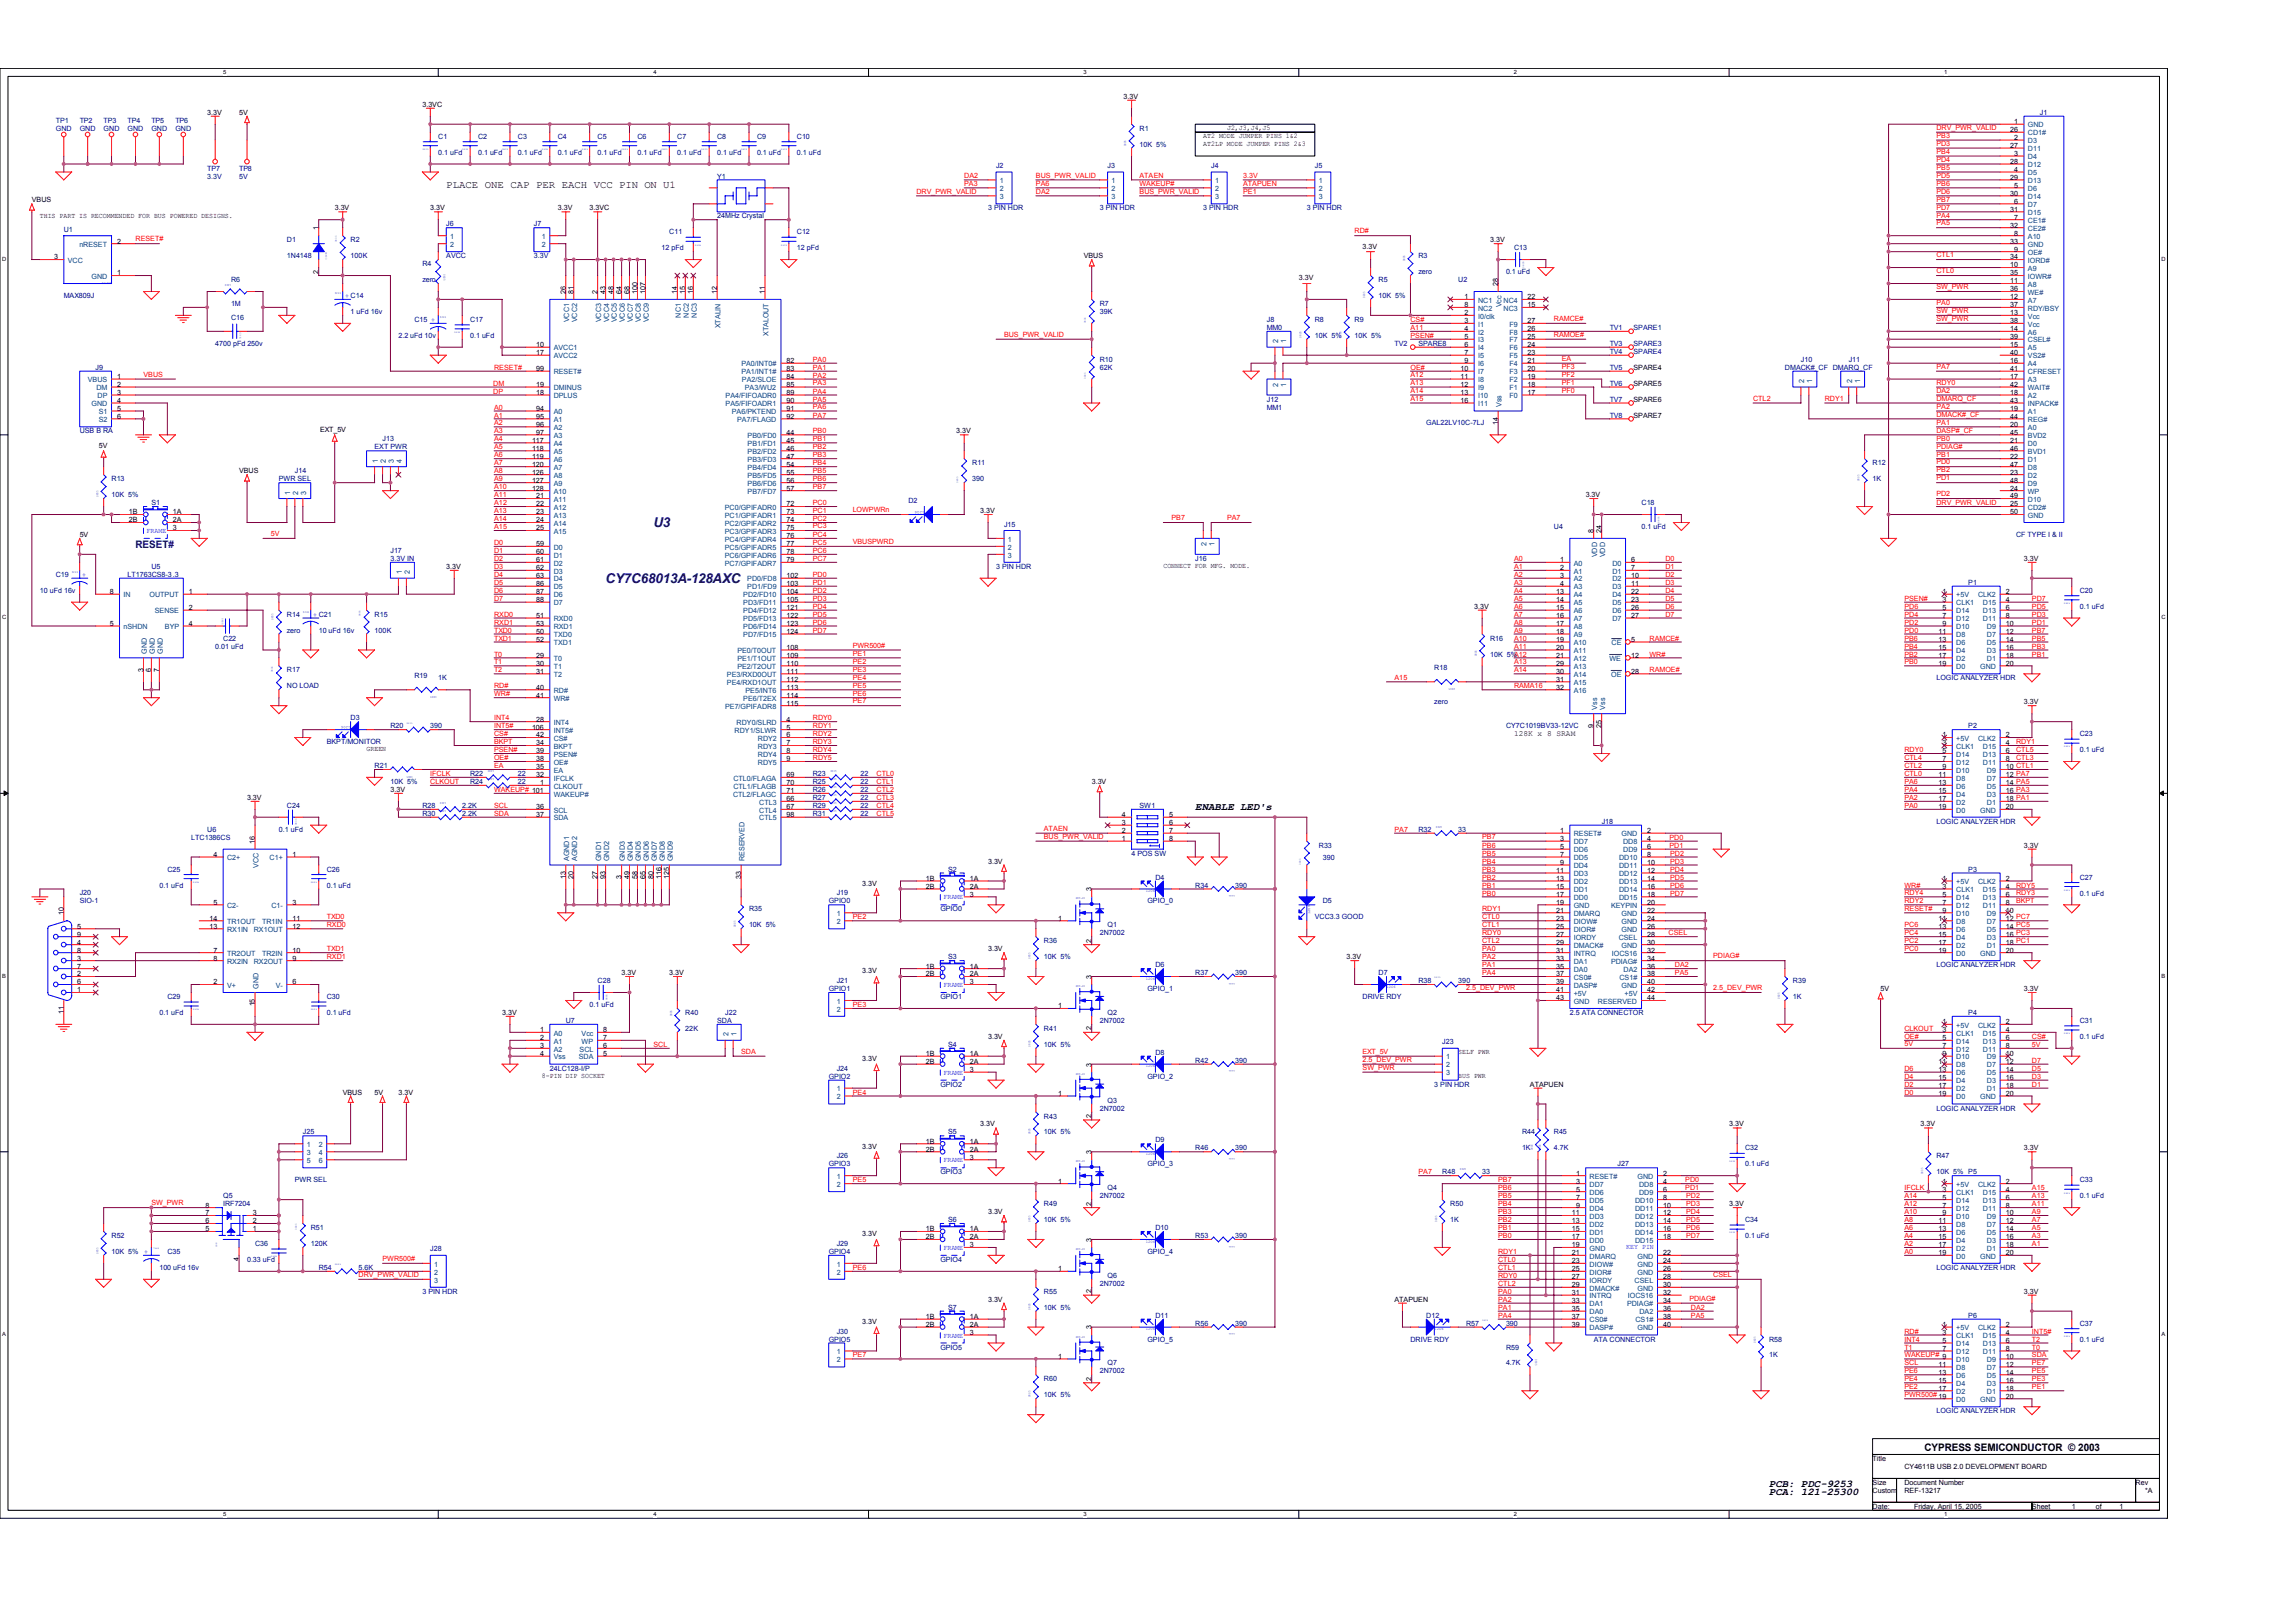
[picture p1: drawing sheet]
<svg xmlns="http://www.w3.org/2000/svg" width="297mm" height="210mm" viewBox="0 0 297 210" stroke-linecap="round" stroke-linejoin="round" font-family="sans-serif">
<defs><g id="words">
<g font-size="1.7" fill="#000080">
<text x="84.5" y="68.2">U3</text>
<text x="78.4" y="75.4">CY7C68013A-128AXC</text>
</g>
<g font-size="1.3">
<text x="57.7" y="24.4">PLACE ONE CAP PER EACH VCC PIN ON U1</text>
<text x="154.6" y="104.8">ENABLE LED's</text>
<text x="249" y="187.7">CYPRESS SEMICONDUCTOR © 2003</text>
<text x="228.9" y="193.5">PCA: 121-25300</text>
<text x="228.9" y="192.5">PCB: PDC-9253</text>
</g>
<text font-size="1.3" fill="#000080" x="17.5" y="70.9">RESET#</text>
<text font-size="1" x="195.9" y="95.3">128K x 8 SRAM</text>
<g font-size=".9" fill="#000080">
<text x="7.2" y="15.9">TP1</text>
<text x="7.2" y="16.9">GND</text>
<text x="10.3" y="15.9">TP2</text>
<text x="10.3" y="16.9">GND</text>
<text x="13.4" y="15.9">TP3</text>
<text x="13.4" y="16.9">GND</text>
<text x="16.5" y="15.9">TP4</text>
<text x="16.5" y="16.9">GND</text>
<text x="19.6" y="15.9">TP5</text>
<text x="19.6" y="16.9">GND</text>
<text x="22.7" y="15.9">TP6</text>
<text x="22.7" y="16.9">GND</text>
<text x="56.7" y="18">C1</text>
<text x="61.9" y="18">C2</text>
<text x="67" y="18">C3</text>
<text x="72.2" y="18">C4</text>
<text x="77.3" y="18">C5</text>
<text x="82.5" y="18">C6</text>
<text x="87.6" y="18">C7</text>
<text x="92.8" y="18">C8</text>
<text x="97.9" y="18">C9</text>
<text x="103.1" y="18">C10</text>
<text x="147.4" y="16.9">R1</text>
<text x="263.9" y="14.8">J1</text>
<text x="26.8" y="22.1">TP7</text>
<text x="26.8" y="23.1">3.3V</text>
<text x="30.9" y="22.1">TP8</text>
<text x="30.9" y="23.1">5V</text>
<text x="56.7" y="20">0.1 uFd</text>
<text x="61.9" y="20">0.1 uFd</text>
<text x="67" y="20">0.1 uFd</text>
<text x="72.2" y="20">0.1 uFd</text>
<text x="77.3" y="20">0.1 uFd</text>
<text x="82.5" y="20">0.1 uFd</text>
<text x="87.6" y="20">0.1 uFd</text>
<text x="92.8" y="23.1">Y1</text>
<text x="92.8" y="20">0.1 uFd</text>
<text x="97.9" y="20">0.1 uFd</text>
<text x="103.1" y="20">0.1 uFd</text>
<text x="128.9" y="21.8">J2</text>
<text x="143.3" y="21.8">J3</text>
<text x="147.4" y="19">10K 5%</text>
<text x="156.7" y="21.8">J4</text>
<text x="170.1" y="21.8">J5</text>
<text x="57.7" y="29.3">J6</text>
<text x="69.1" y="29.3">J7</text>
<text x="92.8" y="28.3">24MHz Crystal</text>
<text x="127.8" y="27.2">3 PIN HDR</text>
<text x="142.3" y="27.2">3 PIN HDR</text>
<text x="155.7" y="27.2">3 PIN HDR</text>
<text x="169.1" y="27.2">3 PIN HDR</text>
<text x="8.3" y="30">U1</text>
<text x="37.1" y="31.3">D1</text>
<text x="37.1" y="33.4">1N4148</text>
<text x="45.4" y="31.3">R2</text>
<text x="45.4" y="33.4">100K</text>
<text x="54.6" y="34.4">R4</text>
<text x="57.7" y="33.4">AVCC</text>
<text x="69.1" y="33.4">3.3V</text>
<text x="85.6" y="32.4">12 pFd</text>
<text x="86.6" y="30.3">C11</text>
<text x="103.1" y="30.3">C12</text>
<text x="103.1" y="32.4">12 pFd</text>
<text x="183.5" y="33.4">R3</text>
<text x="183.5" y="35.5">zero</text>
<text x="194.8" y="35.5">0.1 uFd</text>
<text x="195.9" y="32.4">C13</text>
<text x="8.3" y="38.6">MAX809J</text>
<text x="29.9" y="41.4">C16</text>
<text x="29.9" y="36.5">R6</text>
<text x="29.9" y="39.6">1M</text>
<text x="45.4" y="40.6">1 uFd 16v</text>
<text x="53.6" y="41.7">C15 +</text>
<text x="54.6" y="36.5">zero</text>
<text x="60.8" y="41.7">C17</text>
<text x="142.3" y="39.6">R7</text>
<text x="142.3" y="40.6">39K</text>
<text x="163.9" y="41.7">J8</text>
<text x="170.1" y="41.7">R8</text>
<text x="175.3" y="41.7">R9</text>
<text x="178.4" y="36.5">R5</text>
<text x="178.4" y="38.6">10K 5%</text>
<text x="188.7" y="36.5">U2</text>
<text x="12.4" y="47.8">J9</text>
<text x="27.8" y="44.7">4700 pFd 250v</text>
<text x="51.5" y="43.7">2.2 uFd 10v</text>
<text x="60.8" y="43.7">0.1 uFd</text>
<text x="142.3" y="46.8">R10</text>
<text x="142.3" y="47.8">62K</text>
<text x="163.9" y="42.7">MM0</text>
<text x="170.1" y="43.7">10K 5%</text>
<text x="175.3" y="43.7">10K 5%</text>
<text x="180.4" y="44.7">TV2</text>
<text x="183.5" y="44.7">SPARE8</text>
<text x="208.2" y="42.7">TV1</text>
<text x="208.2" y="44.7">TV3</text>
<text x="208.2" y="45.8">TV4</text>
<text x="208.2" y="47.8">TV5</text>
<text x="211.3" y="42.7">SPARE1</text>
<text x="211.3" y="44.7">SPARE3</text>
<text x="211.3" y="45.8">SPARE4</text>
<text x="230.9" y="47.8">DMACK#_CF DMARQ_CF</text>
<text x="233" y="46.8">J10</text>
<text x="239.2" y="46.8">J11</text>
<text x="163.9" y="52">J12</text>
<text x="163.9" y="53">MM1</text>
<text x="208.2" y="49.9">TV6</text>
<text x="208.2" y="52">TV7</text>
<text x="10.3" y="56.1">USB B RA</text>
<text x="48.5" y="58.2">EXT PWR</text>
<text x="49.5" y="57.1">J13</text>
<text x="184.5" y="55.1">GAL22LV10C-7LJ</text>
<text x="208.2" y="54">TV8</text>
<text x="14.4" y="62.3">R13</text>
<text x="14.4" y="64.3">10K 5%</text>
<text x="19.6" y="65.4">S1</text>
<text x="36.1" y="62.3">PWR SEL</text>
<text x="38.1" y="61.2">J14</text>
<text x="117.5" y="65.1">D2</text>
<text x="125.8" y="60.2">R11</text>
<text x="125.8" y="62.3">390</text>
<text x="212.4" y="65.4">C18</text>
<text x="242.3" y="60.2">R12</text>
<text x="242.3" y="62.3">1K</text>
<text x="50.5" y="71.5">J17</text>
<text x="129.9" y="68.2">J15</text>
<text x="201" y="68.5">U4</text>
<text x="212.4" y="68.5">0.1 uFd</text>
<text x="260.8" y="69.5">CF TYPE I &amp; II</text>
<text x="5.2" y="76.7">10 uFd 16v</text>
<text x="7.2" y="74.7">C19</text>
<text x="16.5" y="74.7">LT1763CS8-3.3</text>
<text x="19.6" y="73.6">U5</text>
<text x="50.5" y="72.6">3.3V IN</text>
<text x="128.9" y="73.6">3 PIN HDR</text>
<text x="154.6" y="72.6">J16</text>
<text x="254.6" y="75.7">P1</text>
<text x="269.1" y="76.7">C20</text>
<text x="27.8" y="83.9">0.01 uFd</text>
<text x="28.9" y="82.9">C22</text>
<text x="37.1" y="79.8">R14</text>
<text x="37.1" y="81.9">zero</text>
<text x="41.2" y="81.9">10 uFd 16v</text>
<text x="48.5" y="79.8">R15</text>
<text x="48.5" y="81.9">100K</text>
<text x="192.8" y="82.9">R16</text>
<text x="269.1" y="78.8">0.1 uFd</text>
<text x="37.1" y="87">R17</text>
<text x="37.1" y="89.1">NO LOAD</text>
<text x="53.6" y="87.7">R19</text>
<text x="56.7" y="88">1K</text>
<text x="185.6" y="86.7">R18</text>
<text x="192.8" y="85">10K 5%A12</text>
<text x="250.5" y="88">LOGIC ANALYZER HDR</text>
<text x="45.4" y="93.2">D3</text>
<text x="50.5" y="94.2">R20</text>
<text x="55.7" y="94.2">390</text>
<text x="185.6" y="91.1">zero</text>
<text x="194.8" y="94.2">CY7C1019BV33-12VC</text>
<text x="254.6" y="94.2">P2</text>
<text x="269.1" y="95.3">C23</text>
<text x="42.3" y="96.3">BKPT/MONITOR</text>
<text x="48.5" y="99.4">R21</text>
<text x="50.5" y="101.4">10K 5%</text>
<text x="60.8" y="101.4">R24</text>
<text x="60.8" y="100.4">R22</text>
<text x="67" y="101.4">22</text>
<text x="67" y="100.4">22</text>
<text x="105.2" y="100.4">R23</text>
<text x="105.2" y="101.4">R25</text>
<text x="111.3" y="100.4">22</text>
<text x="111.3" y="101.4">22</text>
<text x="269.1" y="97.3">0.1 uFd</text>
<text x="26.8" y="107.6">U6</text>
<text x="36.1" y="107.6">0.1 uFd</text>
<text x="37.1" y="104.5">C24</text>
<text x="54.6" y="105.6">R30</text>
<text x="54.6" y="104.5">R28</text>
<text x="59.8" y="105.6">2.2K</text>
<text x="59.8" y="104.5">2.2K</text>
<text x="105.2" y="105.6">R31</text>
<text x="105.2" y="103.5">R27</text>
<text x="105.2" y="104.5">R29</text>
<text x="105.2" y="102.5">R26</text>
<text x="111.3" y="105.6">22</text>
<text x="111.3" y="103.5">22</text>
<text x="111.3" y="104.5">22</text>
<text x="111.3" y="102.5">22</text>
<text x="147.4" y="104.5">SW1</text>
<text x="183.5" y="107.6">R32</text>
<text x="188.7" y="107.6">33</text>
<text x="207.2" y="106.6">J18</text>
<text x="250.5" y="106.6">LOGIC ANALYZER HDR</text>
<text x="21.7" y="112.8">C25</text>
<text x="24.7" y="108.7">LTC1386CS</text>
<text x="42.3" y="112.8">C26</text>
<text x="122.7" y="112.8">S2</text>
<text x="146.4" y="110.7">4 POS SW</text>
<text x="149.5" y="113.8">D4</text>
<text x="170.6" y="109.7">R33</text>
<text x="171.1" y="111.3">390</text>
<text x="254.6" y="112.8">P3</text>
<text x="269.1" y="113.8">C27</text>
<text x="10.3" y="115.9">J20</text>
<text x="10.3" y="116.9">SIO-1</text>
<text x="20.6" y="114.9">0.1 uFd</text>
<text x="42.3" y="114.9">0.1 uFd</text>
<text x="96.9" y="117.9">R35</text>
<text x="107.2" y="116.9">GPIO0</text>
<text x="108.2" y="115.9">J19</text>
<text x="121.7" y="117.9">GPIO0</text>
<text x="148.4" y="116.9">GPIO_0</text>
<text x="154.6" y="114.9">R34</text>
<text x="159.8" y="114.9">390</text>
<text x="170.1" y="119">VCC3.3 GOOD</text>
<text x="171.1" y="116.9">D5</text>
<text x="269.1" y="115.9">0.1 uFd</text>
<text x="96.9" y="120">10K 5%</text>
<text x="122.7" y="124.1">S3</text>
<text x="135.1" y="122.1">R36</text>
<text x="135.1" y="124.1">10K 5%</text>
<text x="142.3" y="121">2N7002</text>
<text x="143.3" y="120">Q1</text>
<text x="149.5" y="125.2">D6</text>
<text x="250.5" y="125.2">LOGIC ANALYZER HDR</text>
<text x="20.6" y="131.4">0.1 uFd</text>
<text x="21.7" y="129.3">C29</text>
<text x="42.3" y="129.3">C30</text>
<text x="42.3" y="131.4">0.1 uFd</text>
<text x="76.3" y="130.3">0.1 uFd</text>
<text x="77.3" y="127.2">C28</text>
<text x="88.7" y="131.3">R40</text>
<text x="93.8" y="131.3">J22</text>
<text x="107.2" y="128.2">GPIO1</text>
<text x="108.2" y="127.2">J21</text>
<text x="121.7" y="129.3">GPIO1</text>
<text x="143.3" y="131.3">Q2</text>
<text x="148.4" y="128.2">GPIO_1</text>
<text x="154.6" y="126.2">R37</text>
<text x="159.8" y="126.2">390</text>
<text x="176.3" y="129.3">DRIVE RDY</text>
<text x="178.4" y="126.2">D7</text>
<text x="183.5" y="127.2">R38</text>
<text x="188.7" y="127.2">390</text>
<text x="203.1" y="131.4">2.5 ATA CONNECTOR</text>
<text x="232" y="127.2">R39</text>
<text x="232" y="129.3">1K</text>
<text x="254.6" y="131.3">P4</text>
<text x="73.2" y="132.4">U7</text>
<text x="88.7" y="133.4">22K</text>
<text x="92.8" y="132.4">SDA</text>
<text x="122.7" y="135.5">S4</text>
<text x="135.1" y="133.4">R41</text>
<text x="135.1" y="135.5">10K 5%</text>
<text x="142.3" y="132.4">2N7002</text>
<text x="149.5" y="136.5">D8</text>
<text x="154.6" y="137.5">R42</text>
<text x="159.8" y="137.5">390</text>
<text x="186.6" y="135.2">J23</text>
<text x="269.1" y="132.4">C31</text>
<text x="269.1" y="134.4">0.1 uFd</text>
<text x="71.1" y="138.6">24LC128-I/P</text>
<text x="107.2" y="139.6">GPIO2</text>
<text x="108.2" y="138.6">J24</text>
<text x="121.7" y="140.6">GPIO2</text>
<text x="142.3" y="143.7">2N7002</text>
<text x="143.3" y="142.7">Q3</text>
<text x="148.4" y="139.6">GPIO_2</text>
<text x="185.6" y="140.6">3 PIN HDR</text>
<text x="250.5" y="143.7">LOGIC ANALYZER HDR</text>
<text x="39.2" y="146.8">J25</text>
<text x="108.2" y="149.9">J26</text>
<text x="122.7" y="146.8">S5</text>
<text x="135.1" y="144.7">R43</text>
<text x="135.1" y="146.8">10K 5%</text>
<text x="149.5" y="147.8">D9</text>
<text x="154.6" y="148.9">R46</text>
<text x="159.8" y="148.9">390</text>
<text x="196.9" y="146.8">R44</text>
<text x="196.9" y="148.9">1K</text>
<text x="201" y="146.8">R45</text>
<text x="201" y="148.9">4.7K</text>
<text x="225.8" y="148.9">C32</text>
<text x="250.5" y="149.9">R47</text>
<text x="28.9" y="155.1">Q5</text>
<text x="38.1" y="153">PWR SEL</text>
<text x="107.2" y="150.9">GPIO3</text>
<text x="121.7" y="152">GPIO3</text>
<text x="142.3" y="155.1">2N7002</text>
<text x="143.3" y="154">Q4</text>
<text x="148.4" y="150.9">GPIO_3</text>
<text x="186.6" y="152">R48</text>
<text x="191.7" y="152">33</text>
<text x="209.3" y="150.9">J27</text>
<text x="225.8" y="150.9">0.1 uFd</text>
<text x="250.5" y="152">10K 5% P5</text>
<text x="269.1" y="153">C33</text>
<text x="269.1" y="155.1">0.1 uFd</text>
<text x="14.4" y="160.2">R52</text>
<text x="28.9" y="156.1">IRF7204</text>
<text x="33" y="161.2">C36</text>
<text x="40.2" y="159.2">R51</text>
<text x="40.2" y="161.2">120K</text>
<text x="55.7" y="162">J28</text>
<text x="108.2" y="161.2">J29</text>
<text x="122.7" y="158.1">S6</text>
<text x="135.1" y="156.1">R49</text>
<text x="135.1" y="158.1">10K 5%</text>
<text x="149.5" y="159.2">D10</text>
<text x="154.6" y="160.2">R53</text>
<text x="159.8" y="160.2">390</text>
<text x="187.6" y="156.1">R50</text>
<text x="187.6" y="158.1">1K</text>
<text x="225.8" y="158.1">C34</text>
<text x="225.8" y="160.2">0.1 uFd</text>
<text x="14.4" y="162.3">10K 5%</text>
<text x="20.6" y="164.3">100 uFd 16v</text>
<text x="21.7" y="162.3">C35</text>
<text x="32" y="163.3">0.33 uFd</text>
<text x="41.2" y="164.3">R54</text>
<text x="46.4" y="164.3">5.6K</text>
<text x="54.6" y="167.4">3 PIN HDR</text>
<text x="107.2" y="162.3">GPIO4</text>
<text x="121.7" y="163.3">GPIO4</text>
<text x="135.1" y="167.4">R55</text>
<text x="142.3" y="166.4">2N7002</text>
<text x="143.3" y="165.4">Q6</text>
<text x="148.4" y="162.3">GPIO_4</text>
<text x="250.5" y="164.3">LOGIC ANALYZER HDR</text>
<text x="107.2" y="173.6">GPIO5</text>
<text x="108.2" y="172.6">J30</text>
<text x="122.7" y="169.5">S7</text>
<text x="135.1" y="169.5">10K 5%</text>
<text x="148.4" y="173.6">GPIO_5</text>
<text x="149.5" y="170.5">D11</text>
<text x="154.6" y="171.6">R56</text>
<text x="159.8" y="171.6">390</text>
<text x="182.5" y="173.6">DRIVE RDY</text>
<text x="184.5" y="170.5">D12</text>
<text x="189.7" y="171.6">R57</text>
<text x="194.8" y="171.6">390</text>
<text x="206.2" y="173.6">ATA CONNECTOR</text>
<text x="228.9" y="173.6">R58</text>
<text x="254.6" y="170.5">P6</text>
<text x="269.1" y="171.6">C37</text>
<text x="269.1" y="173.6">0.1 uFd</text>
<text x="121.7" y="174.6">GPIO5</text>
<text x="135.1" y="178.8">R60</text>
<text x="142.3" y="177.7">2N7002</text>
<text x="143.3" y="176.7">Q7</text>
<text x="194.8" y="174.6">R59</text>
<text x="194.8" y="176.7">4.7K</text>
<text x="228.9" y="175.7">1K</text>
<text x="135.1" y="180.8">10K 5%</text>
<text x="250.5" y="182.9">LOGIC ANALYZER HDR</text>
</g>
<g font-size=".9">
<text x="26.8" y="14.8">3.3V</text>
<text x="30.9" y="14.8">5V</text>
<text x="54.6" y="13.8">3.3VC</text>
<text x="145.4" y="12.8">3.3V</text>
<text x="155.7" y="17.8">AT2 MODE JUMPER PINS 1&amp;2</text>
<text x="158.8" y="16.8">J2,J3,J4,J5</text>
<text x="260.1" y="17.1">26</text>
<text x="260.6" y="16.1">1</text>
<text x="155.7" y="18.9">AT2LP MODE JUMPER PINS 2&amp;3</text>
<text x="260.1" y="23.3">29</text>
<text x="260.1" y="19.1">27</text>
<text x="260.1" y="21.2">28</text>
<text x="260.6" y="18.1">2</text>
<text x="260.6" y="20.2">3</text>
<text x="260.6" y="22.2">4</text>
<text x="4.1" y="26.2">VBUS</text>
<text x="5.2" y="28.2">THIS PART IS RECOMMENDED FOR BUS POWERED DESIGNS.</text>
<text x="41.2" y="29.8" transform="rotate(-90 41.2 29.8)">1</text>
<text x="43.3" y="27.2">3.3V</text>
<text x="55.7" y="27.2">3.3V</text>
<text x="72.2" y="27.2">3.3V</text>
<text x="76.3" y="27.2">3.3VC</text>
<text x="260.1" y="27.4">31</text>
<text x="260.1" y="25.3">30</text>
<text x="260.1" y="29.5">32</text>
<text x="260.6" y="28.4">7</text>
<text x="260.6" y="24.3">5</text>
<text x="260.6" y="26.4">6</text>
<text x="7" y="33.6">3</text>
<text x="15.2" y="35.6">1</text>
<text x="15.2" y="31.5">2</text>
<text x="41.2" y="35.4" transform="rotate(-90 41.2 35.4)">2</text>
<text x="140.2" y="33.4">VBUS</text>
<text x="176.3" y="32.2">3.3V</text>
<text x="192.8" y="31.3">3.3V</text>
<text x="260.1" y="34.6">10</text>
<text x="260.1" y="31.5">33</text>
<text x="260.1" y="35.6">35</text>
<text x="260.1" y="33.6">34</text>
<text x="260.6" y="32.6">9</text>
<text x="260.6" y="30.5">8</text>
<text x="73.2" y="38" transform="rotate(-90 73.2 38)">26</text>
<text x="74.2" y="38" transform="rotate(-90 74.2 38)">81</text>
<text x="77.3" y="38" transform="rotate(-90 77.3 38)">2</text>
<text x="78.3" y="38" transform="rotate(-90 78.3 38)">43</text>
<text x="79.4" y="38" transform="rotate(-90 79.4 38)">48</text>
<text x="80.4" y="38" transform="rotate(-90 80.4 38)">64</text>
<text x="81.4" y="38" transform="rotate(-90 81.4 38)">68</text>
<text x="82.5" y="38" transform="rotate(-90 82.5 38)">100</text>
<text x="83.5" y="38" transform="rotate(-90 83.5 38)">107</text>
<text x="87.6" y="38" transform="rotate(-90 87.6 38)">14</text>
<text x="88.6" y="38" transform="rotate(-90 88.6 38)">15</text>
<text x="89.7" y="38" transform="rotate(-90 89.7 38)">16</text>
<text x="92.8" y="38" transform="rotate(-90 92.8 38)">12</text>
<text x="99" y="38" transform="rotate(-90 99 38)">11</text>
<text x="168" y="36.3">3.3V</text>
<text x="189.5" y="40.8">2</text>
<text x="189.5" y="41.8">3</text>
<text x="189.5" y="38.7">1</text>
<text x="189.5" y="39.8">8</text>
<text x="193.8" y="37" transform="rotate(-90 193.8 37)">28</text>
<text x="197.6" y="41.8">27</text>
<text x="197.6" y="38.7">22</text>
<text x="197.6" y="39.8">15</text>
<text x="260.1" y="40.8">13</text>
<text x="260.1" y="36.7">11</text>
<text x="260.1" y="38.7">12</text>
<text x="260.1" y="39.8">37</text>
<text x="260.1" y="37.7">36</text>
<text x="260.1" y="41.8">38</text>
<text x="69.4" y="44.9">10</text>
<text x="69.4" y="46">17</text>
<text x="101.8" y="47">82</text>
<text x="189.5" y="42.9">4</text>
<text x="189.5" y="43.9">5</text>
<text x="189.5" y="44.9">6</text>
<text x="189.5" y="46">7</text>
<text x="189.5" y="47">9</text>
<text x="197.6" y="47">21</text>
<text x="197.6" y="46">23</text>
<text x="197.6" y="44.9">24</text>
<text x="197.6" y="43.9">25</text>
<text x="197.6" y="42.9">26</text>
<text x="211.3" y="47.8">SPARE4</text>
<text x="260.1" y="44.9">15</text>
<text x="260.1" y="42.9">14</text>
<text x="260.1" y="47">16</text>
<text x="260.1" y="43.9">39</text>
<text x="260.1" y="46">40</text>
<text x="15.2" y="49">1</text>
<text x="15.2" y="50.1">2</text>
<text x="15.2" y="51.1">3</text>
<text x="15.2" y="52.1">4</text>
<text x="15.2" y="53.2">5</text>
<text x="69.4" y="51.1">18</text>
<text x="69.4" y="50.1">19</text>
<text x="69.4" y="53.2">94</text>
<text x="69.4" y="48">99</text>
<text x="101.8" y="48">83</text>
<text x="101.8" y="49">84</text>
<text x="101.8" y="50.1">85</text>
<text x="101.8" y="51.1">89</text>
<text x="101.8" y="52.1">90</text>
<text x="101.8" y="53.2">91</text>
<text x="188.9" y="48">10</text>
<text x="188.9" y="49">11</text>
<text x="188.9" y="50.1">12</text>
<text x="188.9" y="51.1">13</text>
<text x="188.9" y="52.1">16</text>
<text x="197.6" y="51.1">17</text>
<text x="197.6" y="50.1">18</text>
<text x="197.6" y="49">19</text>
<text x="197.6" y="48">20</text>
<text x="211.3" y="49.9">SPARE5</text>
<text x="211.3" y="52">SPARE6</text>
<text x="260.1" y="49">17</text>
<text x="260.1" y="51.1">18</text>
<text x="260.1" y="53.2">19</text>
<text x="260.1" y="48">41</text>
<text x="260.1" y="50.1">42</text>
<text x="260.1" y="52.1">43</text>
<text x="12.8" y="57.9">5V</text>
<text x="15.2" y="54.2">6</text>
<text x="41.4" y="55.9">EXT_5V</text>
<text x="68.8" y="57.3">117</text>
<text x="68.8" y="58.3">118</text>
<text x="68.8" y="59.3">119</text>
<text x="69.4" y="54.2">95</text>
<text x="69.4" y="55.2">96</text>
<text x="69.4" y="56.3">97</text>
<text x="101.8" y="54.2">92</text>
<text x="101.8" y="56.3">44</text>
<text x="101.8" y="57.3">45</text>
<text x="101.8" y="58.3">46</text>
<text x="101.8" y="59.3">47</text>
<text x="123.7" y="56.1">3.3V</text>
<text x="193.8" y="55" transform="rotate(-90 193.8 55)">14</text>
<text x="211.3" y="54">SPARE7</text>
<text x="260.1" y="55.2">20</text>
<text x="260.1" y="57.3">21</text>
<text x="260.1" y="59.3">22</text>
<text x="260.1" y="54.2">44</text>
<text x="260.1" y="56.3">45</text>
<text x="260.1" y="58.3">46</text>
<text x="30.9" y="61.2">VBUS</text>
<text x="68.8" y="60.4">120</text>
<text x="68.8" y="61.4">126</text>
<text x="68.8" y="62.4">127</text>
<text x="68.8" y="63.5">128</text>
<text x="69.4" y="64.5">21</text>
<text x="69.4" y="65.5">22</text>
<text x="101.8" y="60.4">54</text>
<text x="101.8" y="61.4">55</text>
<text x="101.8" y="62.4">56</text>
<text x="101.8" y="63.5">57</text>
<text x="101.8" y="65.5">72</text>
<text x="205.1" y="64.3">3.3V</text>
<text x="260.1" y="61.4">23</text>
<text x="260.1" y="65.5">25</text>
<text x="260.1" y="63.5">24</text>
<text x="260.1" y="60.4">47</text>
<text x="260.1" y="62.4">48</text>
<text x="260.1" y="64.5">49</text>
<text x="10.3" y="69.5">5V</text>
<text x="16.7" y="66.6">1B</text>
<text x="16.7" y="67.6">2B</text>
<text x="22.4" y="66.6">1A</text>
<text x="22.4" y="67.6">2A</text>
<text x="22.4" y="68.6">3</text>
<text x="69.4" y="66.6">23</text>
<text x="69.4" y="67.6">24</text>
<text x="69.4" y="68.6">25</text>
<text x="69.4" y="70.7">59</text>
<text x="69.4" y="71.7">60</text>
<text x="101.8" y="66.6">73</text>
<text x="101.8" y="67.6">74</text>
<text x="101.8" y="68.6">75</text>
<text x="101.8" y="69.7">76</text>
<text x="101.8" y="70.7">77</text>
<text x="101.8" y="71.7">78</text>
<text x="126.8" y="66.4">3.3V</text>
<text x="206.2" y="68.9" transform="rotate(-90 206.2 68.9)">8</text>
<text x="207.2" y="68.9" transform="rotate(-90 207.2 68.9)">24</text>
<text x="260.1" y="66.6">50</text>
<text x="14.2" y="76.9">8</text>
<text x="24.4" y="76.9">1</text>
<text x="57.7" y="73.6">3.3V</text>
<text x="69.4" y="72.8">61</text>
<text x="69.4" y="73.8">62</text>
<text x="69.4" y="74.8">63</text>
<text x="69.4" y="75.8">86</text>
<text x="69.4" y="76.9">87</text>
<text x="69.4" y="77.9">88</text>
<text x="101.8" y="72.8">79</text>
<text x="101.8" y="74.8">102</text>
<text x="101.8" y="75.8">103</text>
<text x="101.8" y="76.9">104</text>
<text x="101.8" y="77.9">105</text>
<text x="150.5" y="73.5">CONNECT FOR MFG. MODE.</text>
<text x="201.3" y="76.9">13</text>
<text x="201.3" y="77.9">14</text>
<text x="201.8" y="74.8">3</text>
<text x="201.8" y="75.8">4</text>
<text x="201.8" y="73.8">2</text>
<text x="201.8" y="72.8">1</text>
<text x="211" y="72.8">6</text>
<text x="211" y="73.8">7</text>
<text x="211" y="74.8">10</text>
<text x="211" y="75.8">11</text>
<text x="211" y="76.9">22</text>
<text x="211" y="77.9">23</text>
<text x="251.3" y="76.9">1</text>
<text x="251.3" y="77.9">3</text>
<text x="259.5" y="76.9">2</text>
<text x="259.5" y="77.9">4</text>
<text x="261.8" y="72.6">3.3V</text>
<text x="14.2" y="81">5</text>
<text x="24.4" y="78.9">2</text>
<text x="24.4" y="81">4</text>
<text x="69.4" y="80">51</text>
<text x="69.4" y="82">50</text>
<text x="69.4" y="81">53</text>
<text x="69.4" y="83.1">52</text>
<text x="101.8" y="78.9">121</text>
<text x="101.8" y="80">122</text>
<text x="101.8" y="81">123</text>
<text x="101.8" y="82">124</text>
<text x="190.7" y="78.8">3.3V</text>
<text x="201.3" y="78.9">15</text>
<text x="201.3" y="80">16</text>
<text x="201.3" y="81">17</text>
<text x="201.3" y="82">18</text>
<text x="201.3" y="83.1">19</text>
<text x="211" y="78.9">26</text>
<text x="211" y="80">27</text>
<text x="211" y="83.1">5</text>
<text x="250.8" y="82">11</text>
<text x="250.8" y="83.1">13</text>
<text x="251.3" y="78.9">5</text>
<text x="251.3" y="80">7</text>
<text x="251.3" y="81">9</text>
<text x="259.5" y="78.9">6</text>
<text x="259.5" y="80">8</text>
<text x="259.5" y="81">10</text>
<text x="259.5" y="82">12</text>
<text x="259.5" y="83.1">14</text>
<text x="18.6" y="86.9" transform="rotate(-90 18.6 86.9)">3</text>
<text x="19.6" y="86.9" transform="rotate(-90 19.6 86.9)">6</text>
<text x="20.6" y="86.9" transform="rotate(-90 20.6 86.9)">7</text>
<text x="69.4" y="89.3">40</text>
<text x="69.4" y="85.1">29</text>
<text x="69.4" y="86.2">30</text>
<text x="69.4" y="87.2">31</text>
<text x="101.8" y="84.1">108</text>
<text x="101.8" y="85.1">109</text>
<text x="101.8" y="86.2">110</text>
<text x="101.8" y="87.2">111</text>
<text x="101.8" y="88.2">112</text>
<text x="101.8" y="89.3">113</text>
<text x="201.3" y="84.1">20</text>
<text x="201.3" y="85.1">21</text>
<text x="201.3" y="86.2">29</text>
<text x="201.3" y="87.2">30</text>
<text x="201.3" y="88.2">31</text>
<text x="201.3" y="89.3">32</text>
<text x="211" y="87.2">28</text>
<text x="211" y="85.1">12</text>
<text x="250.8" y="84.1">15</text>
<text x="250.8" y="85.1">17</text>
<text x="250.8" y="86.2">19</text>
<text x="259.5" y="84.1">16</text>
<text x="259.5" y="85.1">18</text>
<text x="259.5" y="86.2">20</text>
<text x="68.8" y="94.4">106</text>
<text x="69.4" y="95.4">42</text>
<text x="69.4" y="90.3">41</text>
<text x="69.4" y="93.4">28</text>
<text x="101.8" y="93.4">4</text>
<text x="101.8" y="94.4">5</text>
<text x="101.8" y="95.4">6</text>
<text x="101.8" y="90.3">114</text>
<text x="101.8" y="91.3">115</text>
<text x="206.2" y="94.2" transform="rotate(-90 206.2 94.2)">9</text>
<text x="207.2" y="94.2" transform="rotate(-90 207.2 94.2)">25</text>
<text x="251.3" y="95.4">1</text>
<text x="259.5" y="95.4">2</text>
<text x="261.8" y="91.1">3.3V</text>
<text x="47.4" y="97.2">GREEN</text>
<text x="69.4" y="99.6">35</text>
<text x="69.4" y="97.5">39</text>
<text x="69.4" y="96.5">34</text>
<text x="69.4" y="100.6">32</text>
<text x="69.4" y="98.5">38</text>
<text x="69.9" y="101.6">1</text>
<text x="101.8" y="100.6">69</text>
<text x="101.8" y="101.6">70</text>
<text x="101.8" y="96.5">7</text>
<text x="101.8" y="97.5">8</text>
<text x="101.8" y="98.5">9</text>
<text x="141.2" y="101.4">3.3V</text>
<text x="250.8" y="100.6">11</text>
<text x="250.8" y="101.6">13</text>
<text x="251.3" y="96.5">3</text>
<text x="251.3" y="97.5">5</text>
<text x="251.3" y="98.5">7</text>
<text x="251.3" y="99.6">9</text>
<text x="259.5" y="96.5">4</text>
<text x="259.5" y="97.5">6</text>
<text x="259.5" y="98.5">8</text>
<text x="259.5" y="99.6">10 CTL1</text>
<text x="259.5" y="100.6">12 PA7</text>
<text x="259.5" y="101.6">14 PA5</text>
<text x="32" y="103.5">3.3V</text>
<text x="50.5" y="102.5">3.3V</text>
<text x="69.4" y="104.7">36</text>
<text x="69.4" y="105.7">37</text>
<text x="101.8" y="102.7">71</text>
<text x="101.8" y="103.7">66</text>
<text x="101.8" y="104.7">67</text>
<text x="101.8" y="105.7">98</text>
<text x="145.1" y="107.8">2</text>
<text x="145.1" y="106.8">3</text>
<text x="145.1" y="105.7">4</text>
<text x="151.2" y="105.7">5</text>
<text x="151.2" y="107.8">7</text>
<text x="151.2" y="106.8">6</text>
<text x="201.8" y="107.8">1</text>
<text x="213.1" y="107.8">2</text>
<text x="250.8" y="102.7">15</text>
<text x="250.8" y="103.7">17</text>
<text x="250.8" y="104.7">19</text>
<text x="259.5" y="102.7">16 PA3</text>
<text x="259.5" y="103.7">18 PA1</text>
<text x="259.5" y="104.7">20</text>
<text x="27.6" y="110.9">4</text>
<text x="33" y="109.2" transform="rotate(-90 33 109.2)">16</text>
<text x="37.8" y="110.9">1</text>
<text x="73.2" y="113.7" transform="rotate(-90 73.2 113.7)">13</text>
<text x="74.2" y="113.7" transform="rotate(-90 74.2 113.7)">20</text>
<text x="77.3" y="113.7" transform="rotate(-90 77.3 113.7)">27</text>
<text x="78.3" y="113.7" transform="rotate(-90 78.3 113.7)">93</text>
<text x="80.4" y="113.7" transform="rotate(-90 80.4 113.7)">3</text>
<text x="81.4" y="113.7" transform="rotate(-90 81.4 113.7)">49</text>
<text x="82.5" y="113.7" transform="rotate(-90 82.5 113.7)">58</text>
<text x="83.5" y="113.7" transform="rotate(-90 83.5 113.7)">65</text>
<text x="84.5" y="113.7" transform="rotate(-90 84.5 113.7)">80</text>
<text x="85.6" y="113.7" transform="rotate(-90 85.6 113.7)">116</text>
<text x="86.6" y="113.7" transform="rotate(-90 86.6 113.7)">125</text>
<text x="95.9" y="113.7" transform="rotate(-90 95.9 113.7)">33</text>
<text x="119.8" y="114">1B</text>
<text x="125.5" y="114">1A</text>
<text x="127.8" y="111.8">3.3V</text>
<text x="145.1" y="108.8">1</text>
<text x="151.2" y="108.8">8</text>
<text x="201.3" y="114">13</text>
<text x="201.3" y="113">11</text>
<text x="201.8" y="111.9">9</text>
<text x="201.8" y="110.9">7</text>
<text x="201.8" y="109.9">5</text>
<text x="201.8" y="108.8">3</text>
<text x="213.1" y="108.8">4</text>
<text x="213.1" y="109.9">6</text>
<text x="213.1" y="110.9">8</text>
<text x="213.1" y="111.9">10</text>
<text x="213.1" y="113">12</text>
<text x="213.1" y="114">14</text>
<text x="251.3" y="114">1</text>
<text x="259.5" y="114">2</text>
<text x="261.8" y="109.7">3.3V</text>
<text x="8.2" y="118.4" transform="rotate(-90 8.2 118.4)">10</text>
<text x="27.1" y="119.1">14</text>
<text x="27.6" y="117.1">5</text>
<text x="37.8" y="117.1">3</text>
<text x="37.8" y="119.1">11</text>
<text x="111.5" y="114.6">3.3V</text>
<text x="119.8" y="115">2B</text>
<text x="125.5" y="115">2A</text>
<text x="125.5" y="116">3</text>
<text x="136.9" y="119.1">1</text>
<text x="141.2" y="115.3" transform="rotate(-90 141.2 115.3)">3</text>
<text x="201.3" y="116">17</text>
<text x="201.3" y="115">15</text>
<text x="201.3" y="117.1">19</text>
<text x="201.3" y="118.1">21</text>
<text x="201.3" y="119.1">23</text>
<text x="213.1" y="115">16</text>
<text x="213.1" y="116">18</text>
<text x="213.1" y="117.1">20</text>
<text x="213.1" y="119.1">24</text>
<text x="213.1" y="118.1">22</text>
<text x="250.8" y="119.1">11</text>
<text x="251.3" y="115">3</text>
<text x="251.3" y="116">5</text>
<text x="251.3" y="117.1">7</text>
<text x="251.3" y="118.1">9</text>
<text x="259.5" y="115">4</text>
<text x="259.5" y="116">6</text>
<text x="259.5" y="117.1">8</text>
<text x="259.5" y="118.1">10</text>
<text x="259.5" y="119.1">12 PC7</text>
<text x="10" y="120.2">5</text>
<text x="10" y="121.2">9</text>
<text x="10" y="122.2">4</text>
<text x="10" y="123.3">8</text>
<text x="10" y="124.3">3</text>
<text x="10" y="125.3">7</text>
<text x="27.1" y="120.2">13</text>
<text x="27.6" y="123.3">7</text>
<text x="27.6" y="124.3">8</text>
<text x="37.8" y="120.2">12</text>
<text x="37.8" y="123.3">10</text>
<text x="37.8" y="124.3">9</text>
<text x="111.5" y="126">3.3V</text>
<text x="119.8" y="125.3">1B</text>
<text x="125.5" y="125.3">1A</text>
<text x="127.8" y="123.1">3.3V</text>
<text x="141.2" y="122" transform="rotate(-90 141.2 122)">2</text>
<text x="174.2" y="124.1">3.3V</text>
<text x="201.3" y="120.2">25</text>
<text x="201.3" y="122.2">29</text>
<text x="201.3" y="123.3">31</text>
<text x="201.3" y="121.2">27</text>
<text x="201.3" y="124.3">33</text>
<text x="201.3" y="125.3">35</text>
<text x="213.1" y="120.2">26</text>
<text x="213.1" y="121.2">28</text>
<text x="213.1" y="122.2">30</text>
<text x="213.1" y="123.3">32</text>
<text x="213.1" y="124.3">34</text>
<text x="213.1" y="125.3">36</text>
<text x="250.8" y="120.2">13</text>
<text x="250.8" y="121.2">15</text>
<text x="250.8" y="122.2">17</text>
<text x="250.8" y="123.3">19</text>
<text x="259.5" y="120.2">14 PC5</text>
<text x="259.5" y="121.2">16 PC3</text>
<text x="259.5" y="122.2">18 PC1</text>
<text x="259.5" y="123.3">20</text>
<text x="8.2" y="131.3" transform="rotate(-90 8.2 131.3)">11</text>
<text x="10" y="126.4">2</text>
<text x="10" y="127.4">6</text>
<text x="10" y="128.4">1</text>
<text x="27.6" y="127.4">2</text>
<text x="33" y="130.2" transform="rotate(-90 33 130.2)">15</text>
<text x="37.8" y="127.4">6</text>
<text x="65" y="131.3">3.3V</text>
<text x="80.4" y="126.2">3.3V</text>
<text x="86.6" y="126.2">3.3V</text>
<text x="119.8" y="126.4">2B</text>
<text x="125.5" y="126.4">2A</text>
<text x="125.5" y="127.4">3</text>
<text x="136.9" y="130.5">1</text>
<text x="141.2" y="126.7" transform="rotate(-90 141.2 126.7)">3</text>
<text x="201.3" y="126.4">37</text>
<text x="201.3" y="127.4">39</text>
<text x="201.3" y="128.4">41</text>
<text x="201.3" y="129.5">43</text>
<text x="213.1" y="126.4">38</text>
<text x="213.1" y="127.4">40</text>
<text x="213.1" y="128.4">42</text>
<text x="213.1" y="129.5">44</text>
<text x="243.3" y="128.2">5V</text>
<text x="261.8" y="128.2">3.3V</text>
<text x="69.9" y="133.6">1</text>
<text x="69.9" y="134.6">2</text>
<text x="69.9" y="135.6">3</text>
<text x="69.9" y="136.7">4</text>
<text x="78" y="136.7">5</text>
<text x="78" y="135.6">6</text>
<text x="78" y="134.6">7</text>
<text x="78" y="133.6">8</text>
<text x="111.5" y="137.3">3.3V</text>
<text x="119.8" y="136.7">1B</text>
<text x="119.8" y="137.7">2B</text>
<text x="125.5" y="136.7">1A</text>
<text x="125.5" y="137.7">2A</text>
<text x="127.8" y="134.4">3.3V</text>
<text x="141.2" y="133.3" transform="rotate(-90 141.2 133.3)">2</text>
<text x="188.7" y="136.4">SELF PWR</text>
<text x="250.8" y="137.7">11</text>
<text x="251.3" y="132.5">1</text>
<text x="251.3" y="133.6">3</text>
<text x="251.3" y="134.6">5</text>
<text x="251.3" y="135.6">7</text>
<text x="251.3" y="136.7">9</text>
<text x="259.5" y="132.5">2</text>
<text x="259.5" y="133.6">4</text>
<text x="259.5" y="134.6">6</text>
<text x="259.5" y="135.6">8</text>
<text x="259.5" y="136.7">10</text>
<text x="259.5" y="137.7">12</text>
<text x="44.3" y="141.7">VBUS</text>
<text x="48.5" y="141.7">5V</text>
<text x="51.5" y="141.7">3.3V</text>
<text x="70.1" y="139.5">8-PIN DIP SOCKET</text>
<text x="125.5" y="138.7">3</text>
<text x="136.9" y="141.8">1</text>
<text x="141.2" y="138" transform="rotate(-90 141.2 138)">3</text>
<text x="188.7" y="139.5">BUS PWR</text>
<text x="197.9" y="140.6">ATAPUEN</text>
<text x="250.8" y="138.7">13</text>
<text x="250.8" y="139.8">15</text>
<text x="250.8" y="140.8">17</text>
<text x="250.8" y="141.8">19</text>
<text x="259.5" y="138.7">14</text>
<text x="259.5" y="139.8">16</text>
<text x="259.5" y="140.8">18</text>
<text x="259.5" y="141.8">20</text>
<text x="111.5" y="148.7">3.3V</text>
<text x="119.8" y="148">1B</text>
<text x="119.8" y="149">2B</text>
<text x="125.5" y="148">1A</text>
<text x="125.5" y="149">2A</text>
<text x="126.8" y="145.8">3.3V</text>
<text x="141.2" y="149.4" transform="rotate(-90 141.2 149.4)">3</text>
<text x="141.2" y="144.7" transform="rotate(-90 141.2 144.7)">2</text>
<text x="223.7" y="145.8">3.3V</text>
<text x="248.4" y="145.8">3.3V</text>
<text x="261.8" y="148.9">3.3V</text>
<text x="125.5" y="150.1">3</text>
<text x="136.9" y="153.2">1</text>
<text x="203.9" y="152.1">1</text>
<text x="203.9" y="155.2">7</text>
<text x="203.9" y="154.2">5</text>
<text x="203.9" y="153.2">3</text>
<text x="215.2" y="152.1">2</text>
<text x="215.2" y="153.2">4</text>
<text x="215.2" y="154.2">6</text>
<text x="215.2" y="155.2">8</text>
<text x="251.3" y="153.2">1</text>
<text x="251.3" y="154.2">3</text>
<text x="251.3" y="155.2">5</text>
<text x="259.5" y="153.2">2</text>
<text x="259.5" y="154.2">4</text>
<text x="259.5" y="155.2">6</text>
<text x="26.6" y="158.3">6</text>
<text x="26.6" y="159.4">5</text>
<text x="26.6" y="157.3">7</text>
<text x="26.6" y="156.3">8</text>
<text x="32.7" y="158.3">2</text>
<text x="32.7" y="157.3">3</text>
<text x="32.7" y="159.4">1</text>
<text x="111.5" y="160">3.3V</text>
<text x="119.8" y="159.4">1B</text>
<text x="119.8" y="160.4">2B</text>
<text x="125.5" y="159.4">1A</text>
<text x="125.5" y="160.4">2A</text>
<text x="125.5" y="161.4">3</text>
<text x="127.8" y="157.1">3.3V</text>
<text x="141.2" y="160.7" transform="rotate(-90 141.2 160.7)">3</text>
<text x="141.2" y="156" transform="rotate(-90 141.2 156)">2</text>
<text x="203.4" y="160.4">17</text>
<text x="203.4" y="159.4">15</text>
<text x="203.4" y="158.3">13</text>
<text x="203.4" y="157.3">11</text>
<text x="203.4" y="161.4">19</text>
<text x="203.9" y="156.3">9</text>
<text x="215.2" y="156.3">10</text>
<text x="215.2" y="157.3">12</text>
<text x="215.2" y="158.3">14</text>
<text x="215.2" y="159.4">16</text>
<text x="215.2" y="160.4">18</text>
<text x="223.7" y="156.1">3.3V</text>
<text x="250.8" y="158.3">11</text>
<text x="250.8" y="159.4">13</text>
<text x="250.8" y="160.4">15</text>
<text x="250.8" y="161.4">17</text>
<text x="251.3" y="156.3">7</text>
<text x="251.3" y="157.3">9</text>
<text x="259.5" y="156.3">8</text>
<text x="259.5" y="157.3">10</text>
<text x="259.5" y="158.3">12</text>
<text x="259.5" y="159.4">14</text>
<text x="259.5" y="160.4">16</text>
<text x="259.5" y="161.4">18</text>
<text x="30.9" y="163.2" transform="rotate(-90 30.9 163.2)">4</text>
<text x="136.9" y="164.5">1</text>
<text x="141.2" y="167.4" transform="rotate(-90 141.2 167.4)">2</text>
<text x="203.4" y="162.4">21</text>
<text x="203.4" y="163.5">23</text>
<text x="203.4" y="164.5">25</text>
<text x="203.4" y="166.6">29</text>
<text x="203.4" y="167.6">31</text>
<text x="203.4" y="165.5">27</text>
<text x="215.2" y="163.5">24</text>
<text x="215.2" y="162.4">22</text>
<text x="215.2" y="164.5">26</text>
<text x="215.2" y="165.5">28</text>
<text x="215.2" y="166.6">30</text>
<text x="215.2" y="167.6">32</text>
<text x="250.8" y="162.4">19</text>
<text x="259.5" y="162.4">20</text>
<text x="261.8" y="167.4">3.3V</text>
<text x="111.5" y="171.3">3.3V</text>
<text x="119.8" y="170.7">1B</text>
<text x="119.8" y="171.7">2B</text>
<text x="125.5" y="170.7">1A</text>
<text x="125.5" y="171.7">2A</text>
<text x="125.5" y="172.7">3</text>
<text x="127.8" y="168.5">3.3V</text>
<text x="141.2" y="172" transform="rotate(-90 141.2 172)">3</text>
<text x="180.4" y="168.5">ATAPUEN</text>
<text x="203.4" y="168.6">33</text>
<text x="203.4" y="169.7">35</text>
<text x="203.4" y="170.7">37</text>
<text x="203.4" y="171.7">39</text>
<text x="215.2" y="168.6">34</text>
<text x="215.2" y="169.7">36</text>
<text x="215.2" y="170.7">38</text>
<text x="215.2" y="171.7">40</text>
<text x="251.3" y="171.7">1</text>
<text x="251.3" y="172.7">3</text>
<text x="251.3" y="173.8">5</text>
<text x="259.5" y="171.7">2</text>
<text x="259.5" y="172.7">4</text>
<text x="259.5" y="173.8">6</text>
<text x="136.9" y="175.8">1</text>
<text x="141.2" y="178.7" transform="rotate(-90 141.2 178.7)">2</text>
<text x="250.8" y="176.9">11</text>
<text x="250.8" y="177.9">13</text>
<text x="250.8" y="178.9">15</text>
<text x="250.8" y="180">17</text>
<text x="251.3" y="174.8">7</text>
<text x="259.5" y="174.8">8</text>
<text x="259.5" y="175.8">10</text>
<text x="259.5" y="176.9">12</text>
<text x="259.5" y="177.9">14</text>
<text x="259.5" y="178.9">16</text>
<text x="259.5" y="180">18</text>
<text x="259.5" y="181">20</text>
<text x="242.3" y="189.1">Title</text>
<text x="246.4" y="190.1">CY4611B USB 2.0 DEVELOPMENT BOARD</text>
<text x="242.3" y="193.2">Custom</text>
<text x="242.3" y="192.2">Size</text>
<text x="242.3" y="195.3">Date:</text>
<text x="246.4" y="192.2">Document Number</text>
<text x="246.4" y="193.2">REF-13217</text>
<text x="247.6" y="195.3">Friday, April 15, 2005</text>
<text x="262.9" y="195.3">Sheet</text>
<text x="268" y="195.3">1</text>
<text x="271.1" y="195.3">of</text>
<text x="274.2" y="195.3">1</text>
<text x="276.3" y="192.2">Rev</text>
<text x="277.5" y="193.2">*A</text>
</g>
<g font-size=".9" fill="#f00">
<text x="250.5" y="17.8">PB3</text>
<text x="250.5" y="16.8">DRV_PWR_VALID</text>
<text x="124.7" y="23">DA2</text>
<text x="134" y="23">BUS_PWR_VALID</text>
<text x="147.4" y="23">ATAEN</text>
<text x="160.8" y="23">3.3V</text>
<text x="250.5" y="23">PD5</text>
<text x="250.5" y="19.9">PB4</text>
<text x="250.5" y="18.9">PD3</text>
<text x="250.5" y="22">PB5</text>
<text x="250.5" y="20.9">PD4</text>
<text x="118.6" y="25.1">DRV_PWR_VALID</text>
<text x="124.7" y="24">PA3</text>
<text x="134" y="24">PA6</text>
<text x="134" y="25.1">DA2</text>
<text x="147.4" y="25.1">BUS_PWR_VALID</text>
<text x="147.4" y="24">WAKEUP#</text>
<text x="160.8" y="24">ATAPUEN</text>
<text x="160.8" y="25.1">PE1</text>
<text x="250.5" y="25.1">PD6</text>
<text x="250.5" y="24.1">PB6</text>
<text x="250.5" y="26.1">PB7</text>
<text x="250.5" y="27.1">PD7</text>
<text x="250.5" y="29.2">PA5</text>
<text x="250.5" y="28.2">PA4</text>
<text x="17.5" y="31.2">RESET#</text>
<text x="175.3" y="30.2">RD#</text>
<text x="250.5" y="33.3">CTL1</text>
<text x="250.5" y="35.4">CTL0</text>
<text x="182.5" y="41.7">CS#</text>
<text x="201" y="41.6">RAMCE#</text>
<text x="250.5" y="40.5">SW_PWR</text>
<text x="250.5" y="37.4">SW_PWR</text>
<text x="250.5" y="41.6">SW_PWR</text>
<text x="250.5" y="39.5">PA0</text>
<text x="63.9" y="47.8">RESET#</text>
<text x="105.2" y="46.8">PA0</text>
<text x="105.2" y="47.8">PA1</text>
<text x="129.9" y="43.6">BUS_PWR_VALID</text>
<text x="182.5" y="42.7">A11</text>
<text x="182.5" y="43.7">PSEN#</text>
<text x="182.5" y="47.8">OE#</text>
<text x="201" y="43.6">RAMOE#</text>
<text x="202.1" y="47.7">PF3</text>
<text x="202.1" y="46.7">EA</text>
<text x="250.5" y="47.7">PA7</text>
<text x="18.6" y="48.8">VBUS</text>
<text x="63.8" y="50.9">DP</text>
<text x="63.8" y="49.9">DM</text>
<text x="63.9" y="53">A0</text>
<text x="105.2" y="48.9">PA2</text>
<text x="105.2" y="50.9">PA4</text>
<text x="105.2" y="52">PA5</text>
<text x="105.2" y="49.8">PA3</text>
<text x="105.2" y="52.9">PA6</text>
<text x="182.5" y="49.8">A13</text>
<text x="182.5" y="51.9">A15</text>
<text x="182.5" y="50.8">A14</text>
<text x="182.5" y="48.8">A12</text>
<text x="202.1" y="48.8">PF2</text>
<text x="202.1" y="49.8">PF1</text>
<text x="202.1" y="50.8">PF0</text>
<text x="226.8" y="51.9">CTL2</text>
<text x="236.1" y="51.9">RDY1</text>
<text x="250.5" y="50.8">DA2</text>
<text x="250.5" y="53.9">DMACK#_CF</text>
<text x="250.5" y="52.9">PA2</text>
<text x="250.5" y="49.8">RDY0</text>
<text x="250.5" y="51.9">DMARQ_CF</text>
<text x="63.9" y="58.2">A5</text>
<text x="63.9" y="56.1">A3</text>
<text x="63.9" y="59.2">A6</text>
<text x="63.9" y="54">A1</text>
<text x="63.9" y="57.1">A4</text>
<text x="63.9" y="55.1">A2</text>
<text x="105.2" y="54">PA7</text>
<text x="105.2" y="57.1">PB1</text>
<text x="105.2" y="58.2">PB2</text>
<text x="105.2" y="59.2">PB3</text>
<text x="105.2" y="56.1">PB0</text>
<text x="250.5" y="59.1">PB1</text>
<text x="250.5" y="54.9">PA1</text>
<text x="250.5" y="56">DASP#_CF</text>
<text x="250.5" y="57">PB0</text>
<text x="250.5" y="58.1">PDIAG#</text>
<text x="63.9" y="63.3">A10</text>
<text x="63.9" y="62.3">A9</text>
<text x="63.9" y="64.3">A11</text>
<text x="63.9" y="60.2">A7</text>
<text x="63.9" y="65.4">A12</text>
<text x="63.9" y="61.2">A8</text>
<text x="105.2" y="62.3">PB6</text>
<text x="105.2" y="65.4">PC0</text>
<text x="105.2" y="61.2">PB5</text>
<text x="105.2" y="60.2">PB4</text>
<text x="105.2" y="63.3">PB7</text>
<text x="250.5" y="61.1">PB2</text>
<text x="250.5" y="62.2">PD1</text>
<text x="250.5" y="65.4">DRV_PWR_VALID</text>
<text x="250.5" y="60.1">PD0</text>
<text x="250.5" y="64.2">PD2</text>
<text x="35.1" y="69.4">5V</text>
<text x="63.9" y="66.4">A13</text>
<text x="63.9" y="67.4">A14</text>
<text x="63.9" y="70.5">D0</text>
<text x="63.9" y="68.5">A15</text>
<text x="63.9" y="71.5">D1</text>
<text x="105.2" y="71.5">PC6</text>
<text x="105.2" y="66.4">PC1</text>
<text x="105.2" y="67.4">PC2</text>
<text x="105.2" y="69.5">PC4</text>
<text x="105.2" y="68.4">PC3</text>
<text x="105.2" y="70.5">PC5</text>
<text x="110.3" y="66.3">LOWPWRn</text>
<text x="110.3" y="70.4">VBUSPWRD</text>
<text x="151.6" y="67.3">PB7</text>
<text x="158.8" y="67.3">PA7</text>
<text x="63.9" y="74.7">D4</text>
<text x="63.9" y="73.6">D3</text>
<text x="63.9" y="72.6">D2</text>
<text x="63.9" y="77.7">D7</text>
<text x="63.9" y="75.7">D5</text>
<text x="63.9" y="76.7">D6</text>
<text x="105.2" y="76.7">PD2</text>
<text x="105.2" y="72.6">PC7</text>
<text x="105.2" y="75.7">PD1</text>
<text x="105.2" y="74.7">PD0</text>
<text x="105.2" y="77.7">PD3</text>
<text x="195.9" y="72.6">A0</text>
<text x="195.9" y="73.6">A1</text>
<text x="195.9" y="76.7">A4</text>
<text x="195.9" y="75.7">A3</text>
<text x="195.9" y="77.7">A5</text>
<text x="195.9" y="74.7">A2</text>
<text x="215.5" y="77.7">D5</text>
<text x="215.5" y="76.7">D4</text>
<text x="215.5" y="75.7">D3</text>
<text x="215.5" y="72.6">D0</text>
<text x="215.5" y="73.6">D1</text>
<text x="215.5" y="74.7">D2</text>
<text x="246.4" y="77.7">PSEN#</text>
<text x="262.9" y="77.7">PD7</text>
<text x="63.9" y="82.9">TXD1</text>
<text x="63.9" y="79.8">RXD0</text>
<text x="63.9" y="80.8">RXD1</text>
<text x="63.9" y="81.9">TXD0</text>
<text x="105.2" y="80.8">PD6</text>
<text x="105.2" y="81.9">PD7</text>
<text x="105.2" y="78.8">PD4</text>
<text x="105.2" y="79.8">PD5</text>
<text x="110.3" y="83.8">PWR500#</text>
<text x="195.9" y="80.8">A8</text>
<text x="195.9" y="78.8">A6</text>
<text x="195.9" y="79.8">A7</text>
<text x="195.9" y="82.9">A10</text>
<text x="195.9" y="83.9">A11</text>
<text x="195.9" y="81.9">A9</text>
<text x="213.4" y="82.9">RAMCE#</text>
<text x="215.5" y="79.8">D7</text>
<text x="215.5" y="78.8">D6</text>
<text x="246.4" y="80.8">PD2</text>
<text x="246.4" y="78.8">PD6</text>
<text x="246.4" y="82.9">PB6</text>
<text x="246.4" y="79.8">PD4</text>
<text x="246.4" y="81.9">PD0</text>
<text x="246.4" y="83.9">PB4</text>
<text x="262.9" y="79.8">PD3</text>
<text x="262.9" y="78.8">PD5</text>
<text x="262.9" y="81.9">PB7</text>
<text x="262.9" y="82.9">PB5</text>
<text x="262.9" y="83.9">PB3</text>
<text x="262.9" y="80.8">PD1</text>
<text x="63.9" y="85">T0</text>
<text x="63.9" y="89.1">RD#</text>
<text x="63.9" y="87">T2</text>
<text x="63.9" y="86">T1</text>
<text x="110.3" y="85.9">PE2</text>
<text x="110.3" y="86.9">PE3</text>
<text x="110.3" y="84.9">PE1</text>
<text x="110.3" y="87.9">PE4</text>
<text x="110.3" y="89">PE5</text>
<text x="180.4" y="87.9">A15</text>
<text x="195.9" y="87">A14</text>
<text x="195.9" y="86">A13</text>
<text x="195.9" y="89.1">RAMA16</text>
<text x="213.4" y="87">RAMOE#</text>
<text x="213.4" y="85">WR#</text>
<text x="246.4" y="86">PB0</text>
<text x="246.4" y="85">PB2</text>
<text x="262.9" y="85">PB1</text>
<text x="63.9" y="94.2">INT5#</text>
<text x="63.9" y="95.3">CS#</text>
<text x="63.9" y="90.1">WR#</text>
<text x="63.9" y="93.2">INT4</text>
<text x="105.2" y="94.2">RDY1</text>
<text x="105.2" y="93.2">RDY0</text>
<text x="105.2" y="95.3">RDY2</text>
<text x="110.3" y="91">PE7</text>
<text x="110.3" y="90">PE6</text>
<text x="55.7" y="100.4">IFCLK</text>
<text x="55.7" y="101.4">CLKOUT</text>
<text x="63.9" y="98.4">OE#</text>
<text x="63.9" y="99.4">EA</text>
<text x="63.9" y="96.3">BKPT</text>
<text x="63.9" y="97.3">PSEN#</text>
<text x="105.2" y="97.3">RDY4</text>
<text x="105.2" y="96.3">RDY3</text>
<text x="105.2" y="98.4">RDY5</text>
<text x="113.4" y="100.4">CTL0</text>
<text x="113.4" y="101.4">CTL1</text>
<text x="246.4" y="101.4">PA6</text>
<text x="246.4" y="98.4">CTL4</text>
<text x="246.4" y="100.4">CTL0</text>
<text x="246.4" y="99.4">CTL2</text>
<text x="246.4" y="97.3">RDY0</text>
<text x="260.8" y="97.3">CTL5</text>
<text x="260.8" y="98.4">CTL3</text>
<text x="260.8" y="96.3">RDY1</text>
<text x="63.9" y="102.5">WAKEUP# 101</text>
<text x="63.9" y="104.5">SCL</text>
<text x="63.9" y="105.6">SDA</text>
<text x="113.4" y="102.5">CTL2</text>
<text x="113.4" y="104.5">CTL4</text>
<text x="113.4" y="105.6">CTL5</text>
<text x="113.4" y="103.5">CTL3</text>
<text x="135.1" y="107.5">ATAEN</text>
<text x="180.4" y="107.6">PA7</text>
<text x="246.4" y="102.5">PA4</text>
<text x="246.4" y="104.5">PA0</text>
<text x="246.4" y="103.5">PA2</text>
<text x="135.1" y="108.6">BUS_PWR_VALID</text>
<text x="191.8" y="113.8">PB2</text>
<text x="191.8" y="111.8">PB4</text>
<text x="191.8" y="112.8">PB3</text>
<text x="191.8" y="110.7">PB5</text>
<text x="191.8" y="109.7">PB6</text>
<text x="191.8" y="108.6">PB7</text>
<text x="216" y="109.7">PD1</text>
<text x="216" y="108.7">PD0</text>
<text x="216.1" y="111.8">PD3</text>
<text x="216.1" y="113.8">PD5</text>
<text x="216.1" y="112.8">PD4</text>
<text x="216.1" y="110.7">PD2</text>
<text x="42.3" y="119">TXD0</text>
<text x="110.3" y="119">PE2</text>
<text x="191.8" y="119">CTL0</text>
<text x="191.8" y="115.9">PB0</text>
<text x="191.8" y="114.9">PB1</text>
<text x="191.8" y="117.9">RDY1</text>
<text x="216.1" y="114.9">PD6</text>
<text x="216.1" y="115.9">PD7</text>
<text x="246.4" y="115.9">RDY4</text>
<text x="246.4" y="116.9">RDY2</text>
<text x="246.4" y="114.9">WR#</text>
<text x="246.4" y="117.9">RESET#</text>
<text x="260.8" y="115.9">RDY3</text>
<text x="260.8" y="116.9">BKPT</text>
<text x="260.8" y="114.9">RDY5</text>
<text x="42.3" y="123.1">TXD1</text>
<text x="42.3" y="124.1">RXD1</text>
<text x="42.3" y="120">RXD0</text>
<text x="191.8" y="123.1">PA0</text>
<text x="191.8" y="124.1">PA2</text>
<text x="191.8" y="120">CTL1</text>
<text x="191.8" y="122.1">CTL2</text>
<text x="191.8" y="125.2">PA1</text>
<text x="191.8" y="121">RDY0</text>
<text x="215.9" y="121">CSEL</text>
<text x="216.7" y="125.2">DA2</text>
<text x="221.6" y="124">PDIAG#</text>
<text x="246.4" y="123.1">PC0</text>
<text x="246.4" y="120">PC6</text>
<text x="246.4" y="121">PC4</text>
<text x="246.4" y="122.1">PC2</text>
<text x="110.3" y="130.3">PE3</text>
<text x="189.7" y="128.1">2.5_DEV_PWR</text>
<text x="191.8" y="126.2">PA4</text>
<text x="216.7" y="126.2">PA5</text>
<text x="221.6" y="128.1">2.5_DEV_PWR</text>
<text x="84.5" y="135.5">SCL</text>
<text x="95.9" y="136.4">SDA</text>
<text x="176.3" y="136.4">EXT_5V</text>
<text x="176.3" y="137.4">2.5_DEV_PWR</text>
<text x="246.4" y="134.4">OE#</text>
<text x="246.4" y="135.4">5V</text>
<text x="246.4" y="133.4">CLKOUT</text>
<text x="262.9" y="135.5">5V</text>
<text x="262.9" y="137.5">D7</text>
<text x="262.9" y="134.4">CS#</text>
<text x="110.3" y="141.7">PE4</text>
<text x="176.3" y="138.5">SW_PWR</text>
<text x="246.4" y="139.6">D4</text>
<text x="246.4" y="141.7">D0</text>
<text x="246.4" y="138.6">D6</text>
<text x="246.4" y="140.6">D2</text>
<text x="262.9" y="139.6">D3</text>
<text x="262.9" y="138.6">D5</text>
<text x="262.9" y="140.6">D1</text>
<text x="19.6" y="156">SW_PWR</text>
<text x="110.3" y="153">PE5</text>
<text x="183.5" y="152">PA7</text>
<text x="193.8" y="154">PB6</text>
<text x="193.8" y="155.1">PB5</text>
<text x="193.8" y="153">PB7</text>
<text x="218" y="153">PD0</text>
<text x="218" y="154">PD1</text>
<text x="218.1" y="155.1">PD2</text>
<text x="246.4" y="155.1">A14</text>
<text x="246.4" y="154">IFCLK</text>
<text x="262.9" y="155.1">A13</text>
<text x="262.9" y="154">A15</text>
<text x="193.8" y="156.1">PB4</text>
<text x="193.8" y="159.2">PB1</text>
<text x="193.8" y="157.1">PB3</text>
<text x="193.8" y="158.1">PB2</text>
<text x="193.8" y="160.2">PB0</text>
<text x="218.1" y="160.2">PD7</text>
<text x="218.1" y="158.1">PD5</text>
<text x="218.1" y="156.1">PD3</text>
<text x="218.1" y="159.2">PD6</text>
<text x="218.1" y="157.1">PD4</text>
<text x="246.4" y="158.1">A8</text>
<text x="246.4" y="160.2">A4</text>
<text x="246.4" y="157.1">A10</text>
<text x="246.4" y="156.1">A12</text>
<text x="246.4" y="161.2">A2</text>
<text x="246.4" y="159.2">A6</text>
<text x="262.9" y="156.1">A11</text>
<text x="262.9" y="160.2">A3</text>
<text x="262.9" y="158.1">A7</text>
<text x="262.9" y="157.1">A9</text>
<text x="262.9" y="159.2">A5</text>
<text x="262.9" y="161.2">A1</text>
<text x="46.4" y="165.3">DRV_PWR_VALID</text>
<text x="49.5" y="163.2">PWR500#</text>
<text x="110.3" y="164.3">PE6</text>
<text x="193.8" y="164.3">CTL1</text>
<text x="193.8" y="163.3">CTL0</text>
<text x="193.8" y="165.4">RDY0</text>
<text x="193.8" y="166.4">CTL2</text>
<text x="193.8" y="167.4">PA0</text>
<text x="193.8" y="162.3">RDY1</text>
<text x="221.6" y="165.3">CSEL</text>
<text x="246.4" y="162.3">A0</text>
<text x="193.8" y="170.5">PA4</text>
<text x="193.8" y="169.5">PA1</text>
<text x="193.8" y="168.5">PA2</text>
<text x="218.6" y="168.3">PDIAG#</text>
<text x="218.8" y="169.5">DA2</text>
<text x="218.8" y="170.5">PA5</text>
<text x="246.4" y="172.6">RD#</text>
<text x="246.4" y="173.6">INT4</text>
<text x="262.9" y="173.6">T2</text>
<text x="262.9" y="172.6">INT5#</text>
<text x="110.3" y="175.7">PE7</text>
<text x="246.4" y="179.8">PE2</text>
<text x="246.4" y="175.7">WAKEUP# 9</text>
<text x="246.4" y="177.7">PE6</text>
<text x="246.4" y="174.6">T1</text>
<text x="246.4" y="178.8">PE4</text>
<text x="246.4" y="176.7">SCL</text>
<text x="262.9" y="179.7">PE1</text>
<text x="262.9" y="176.7">PE7</text>
<text x="262.9" y="178.8">PE3</text>
<text x="262.9" y="177.7">PE5</text>
<text x="262.9" y="175.7">SDA</text>
<text x="262.9" y="174.6">T0</text>
<text x="246.4" y="180.8">PWR500# 19</text>
</g>
<g font-size=".9" fill="#004080">
<text x="262.4" y="16.5">GND</text>
<text x="262.4" y="17.5">CD1#</text>
<text x="129.4" y="23.7">1</text>
<text x="143.8" y="23.7">1</text>
<text x="157.2" y="23.7">1</text>
<text x="170.6" y="23.7">1</text>
<text x="262.4" y="18.5">D3</text>
<text x="262.4" y="20.6">D4</text>
<text x="262.4" y="22.7">D5</text>
<text x="262.4" y="23.7">D13</text>
<text x="262.4" y="19.6">D11</text>
<text x="262.4" y="21.7">D12</text>
<text x="129.4" y="24.7">2</text>
<text x="129.4" y="25.8">3</text>
<text x="143.8" y="24.7">2</text>
<text x="143.8" y="25.8">3</text>
<text x="157.2" y="24.7">2</text>
<text x="157.2" y="25.8">3</text>
<text x="170.6" y="24.7">2</text>
<text x="170.6" y="25.8">3</text>
<text x="262.4" y="28.9">CE1#</text>
<text x="262.4" y="24.7">D6</text>
<text x="262.4" y="26.8">D7</text>
<text x="262.4" y="27.8">D15</text>
<text x="262.4" y="25.8">D14</text>
<text x="262.4" y="29.9">CE2#</text>
<text x="8.8" y="34">VCC</text>
<text x="10.3" y="32">nRESET</text>
<text x="58.2" y="30.9">1</text>
<text x="58.2" y="32">2</text>
<text x="70.1" y="30.9">1</text>
<text x="70.1" y="32">2</text>
<text x="262.4" y="30.9">A10</text>
<text x="262.4" y="35">A9</text>
<text x="262.4" y="33">OE#</text>
<text x="262.4" y="32">GND</text>
<text x="262.4" y="34">IORD#</text>
<text x="11.9" y="36.1">GND</text>
<text x="73.6" y="41.7" transform="rotate(-90 73.6 41.7)">VCC1</text>
<text x="74.7" y="41.7" transform="rotate(-90 74.7 41.7)">VCC2</text>
<text x="77.8" y="41.7" transform="rotate(-90 77.8 41.7)">VCC3</text>
<text x="78.8" y="41.7" transform="rotate(-90 78.8 41.7)">VCC4</text>
<text x="79.8" y="41.7" transform="rotate(-90 79.8 41.7)">VCC5</text>
<text x="80.9" y="41.7" transform="rotate(-90 80.9 41.7)">VCC6</text>
<text x="81.9" y="41.7" transform="rotate(-90 81.9 41.7)">VCC7</text>
<text x="82.9" y="41.7" transform="rotate(-90 82.9 41.7)">VCC8</text>
<text x="83.9" y="41.7" transform="rotate(-90 83.9 41.7)">VCC9</text>
<text x="88.1" y="41.1" transform="rotate(-90 88.1 41.1)">NC1</text>
<text x="89.1" y="41.1" transform="rotate(-90 89.1 41.1)">NC2</text>
<text x="90.1" y="41.1" transform="rotate(-90 90.1 41.1)">NC3</text>
<text x="191.2" y="41.2">I0/clk</text>
<text x="191.2" y="39.2">NC1</text>
<text x="191.2" y="40.2">NC2</text>
<text x="194.3" y="39.8" transform="rotate(-90 194.3 39.8)">Vcc</text>
<text x="194.5" y="39.2">NC4</text>
<text x="194.5" y="40.2">NC3</text>
<text x="262.4" y="37.1">A8</text>
<text x="262.4" y="39.2">A7</text>
<text x="262.4" y="41.2">Vcc</text>
<text x="262.4" y="36.1">IOWR#</text>
<text x="262.4" y="40.2">RDY/BSY</text>
<text x="262.4" y="38.1">WE#</text>
<text x="71.6" y="46.4">AVCC2</text>
<text x="71.6" y="45.4">AVCC1</text>
<text x="93.2" y="42.5" transform="rotate(-90 93.2 42.5)">XTALIN</text>
<text x="95.9" y="47.4">PA0/INT0#</text>
<text x="99.4" y="43.5" transform="rotate(-90 99.4 43.5)">XTALOUT</text>
<text x="165.4" y="44.4" transform="rotate(-90 165.4 44.4)">2</text>
<text x="166.4" y="44.4" transform="rotate(-90 166.4 44.4)">1</text>
<text x="191.2" y="42.3">I1</text>
<text x="191.2" y="43.3">I2</text>
<text x="191.2" y="44.3">I3</text>
<text x="191.2" y="45.4">I4</text>
<text x="191.2" y="46.4">I5</text>
<text x="191.2" y="47.4">I6</text>
<text x="195.3" y="47.4">F4</text>
<text x="195.3" y="46.4">F5</text>
<text x="195.3" y="45.4">F6</text>
<text x="195.3" y="44.3">F7</text>
<text x="195.3" y="43.3">F8</text>
<text x="195.3" y="42.3">F9</text>
<text x="262.4" y="45.4">A5</text>
<text x="262.4" y="43.3">A6</text>
<text x="262.4" y="47.4">A4</text>
<text x="262.4" y="44.3">CSEL#</text>
<text x="262.4" y="42.3">Vcc</text>
<text x="262.4" y="46.4">VS2#</text>
<text x="11.4" y="49.5">VBUS</text>
<text x="11.9" y="52.6">GND</text>
<text x="12.5" y="50.5">DM</text>
<text x="12.6" y="51.5">DP</text>
<text x="12.8" y="53.6">S1</text>
<text x="71.6" y="53.6">A0</text>
<text x="71.6" y="48.5">RESET#</text>
<text x="71.6" y="51.5">DPLUS</text>
<text x="71.6" y="50.5">DMINUS</text>
<text x="93.9" y="51.5">PA4/FIFOADR0</text>
<text x="93.9" y="52.6">PA5/FIFOADR1</text>
<text x="94.7" y="53.6">PA6/PKTEND</text>
<text x="95.9" y="48.5">PA1/INT1#</text>
<text x="96" y="49.5">PA2/SLOE</text>
<text x="96.4" y="50.5">PA3/WU2</text>
<text x="165.4" y="50.1" transform="rotate(-90 165.4 50.1)">2</text>
<text x="166.4" y="50.1" transform="rotate(-90 166.4 50.1)">1</text>
<text x="191.2" y="48.5">I7</text>
<text x="191.2" y="49.5">I8</text>
<text x="191.2" y="50.5">I9</text>
<text x="191.2" y="51.5">I10</text>
<text x="191.2" y="52.6">I11</text>
<text x="194.3" y="52.7" transform="rotate(-90 194.3 52.7)">Vss</text>
<text x="195.3" y="51.5">F0</text>
<text x="195.3" y="50.5">F1</text>
<text x="195.3" y="49.5">F2</text>
<text x="195.3" y="48.5">F3</text>
<text x="233.4" y="49.6" transform="rotate(-90 233.4 49.6)">2</text>
<text x="234.5" y="49.6" transform="rotate(-90 234.5 49.6)">1</text>
<text x="239.6" y="49.6" transform="rotate(-90 239.6 49.6)">2</text>
<text x="240.6" y="49.6" transform="rotate(-90 240.6 49.6)">1</text>
<text x="262.4" y="49.5">A3</text>
<text x="262.4" y="51.5">A2</text>
<text x="262.4" y="53.6">A1</text>
<text x="262.4" y="48.5">CFRESET</text>
<text x="262.4" y="50.5">WAIT#</text>
<text x="262.4" y="52.6">INPACK#</text>
<text x="12.8" y="54.6">S2</text>
<text x="48.9" y="59.9" transform="rotate(-90 48.9 59.9)">1</text>
<text x="49.9" y="59.9" transform="rotate(-90 49.9 59.9)">2</text>
<text x="50.9" y="59.9" transform="rotate(-90 50.9 59.9)">3</text>
<text x="52" y="59.9" transform="rotate(-90 52 59.9)">4</text>
<text x="71.6" y="54.6">A1</text>
<text x="71.6" y="55.7">A2</text>
<text x="71.6" y="56.7">A3</text>
<text x="71.6" y="57.7">A4</text>
<text x="71.6" y="58.8">A5</text>
<text x="71.6" y="59.8">A6</text>
<text x="95.4" y="54.6">PA7/FLAGD</text>
<text x="96.7" y="57.7">PB1/FD1</text>
<text x="96.7" y="58.8">PB2/FD2</text>
<text x="96.7" y="59.8">PB3/FD3</text>
<text x="96.7" y="56.7">PB0/FD0</text>
<text x="262.4" y="55.7">A0</text>
<text x="262.4" y="57.7">D0</text>
<text x="262.4" y="59.8">D1</text>
<text x="262.4" y="54.6">REG#</text>
<text x="262.4" y="56.7">BVD2</text>
<text x="262.4" y="58.8">BVD1</text>
<text x="37.6" y="64" transform="rotate(-90 37.6 64)">1</text>
<text x="38.6" y="64" transform="rotate(-90 38.6 64)">2</text>
<text x="39.6" y="64" transform="rotate(-90 39.6 64)">3</text>
<text x="71.6" y="60.8">A7</text>
<text x="71.6" y="61.9">A8</text>
<text x="71.6" y="62.9">A9</text>
<text x="71.6" y="63.9">A10</text>
<text x="71.6" y="64.9">A11</text>
<text x="71.6" y="66">A12</text>
<text x="93.8" y="66">PC0/GPIFADR0</text>
<text x="96.7" y="60.8">PB4/FD4</text>
<text x="96.7" y="61.9">PB5/FD5</text>
<text x="96.7" y="62.9">PB6/FD6</text>
<text x="96.7" y="63.9">PB7/FD7</text>
<text x="262.4" y="61.9">D2</text>
<text x="262.4" y="66">CD2#</text>
<text x="262.4" y="63.9">WP</text>
<text x="262.4" y="60.8">D8</text>
<text x="262.4" y="62.9">D9</text>
<text x="262.4" y="64.9">D10</text>
<text x="71.6" y="67">A13</text>
<text x="71.6" y="68">A14</text>
<text x="71.6" y="69.1">A15</text>
<text x="71.6" y="71.1">D0</text>
<text x="93.8" y="67">PC1/GPIFADR1</text>
<text x="93.8" y="68">PC2/GPIFADR2</text>
<text x="93.8" y="69.1">PC3/GPIFADR3</text>
<text x="93.8" y="70.1">PC4/GPIFADR4</text>
<text x="93.8" y="71.1">PC5/GPIFADR5</text>
<text x="130.4" y="70.1">1</text>
<text x="130.4" y="71.1">2</text>
<text x="156.1" y="70.7" transform="rotate(-90 156.1 70.7)">2</text>
<text x="157.1" y="70.7" transform="rotate(-90 157.1 70.7)">1</text>
<text x="262.4" y="67">GND</text>
<text x="16" y="77.3">IN</text>
<text x="19.4" y="77.3">OUTPUT</text>
<text x="52" y="74.3" transform="rotate(-90 52 74.3)">1</text>
<text x="53" y="74.3" transform="rotate(-90 53 74.3)">2</text>
<text x="71.6" y="72.2">D1</text>
<text x="71.6" y="73.2">D2</text>
<text x="71.6" y="74.2">D3</text>
<text x="71.6" y="75.2">D4</text>
<text x="71.6" y="76.3">D5</text>
<text x="71.6" y="77.3">D6</text>
<text x="93.8" y="72.2">PC6/GPIFADR6</text>
<text x="93.8" y="73.2">PC7/GPIFADR7</text>
<text x="96.2" y="77.3">PD2/FD10</text>
<text x="96.7" y="75.2">PD0/FD8</text>
<text x="96.7" y="76.3">PD1/FD9</text>
<text x="130.4" y="72.2">3</text>
<text x="203.6" y="75.2">A2</text>
<text x="203.6" y="76.3">A3</text>
<text x="203.6" y="77.3">A4</text>
<text x="203.6" y="74.2">A1</text>
<text x="203.6" y="73.2">A0</text>
<text x="206.6" y="72.1" transform="rotate(-90 206.6 72.1)">VDD</text>
<text x="207.7" y="72.1" transform="rotate(-90 207.7 72.1)">VDD</text>
<text x="208.6" y="73.2">D0</text>
<text x="208.6" y="74.2">D1</text>
<text x="208.6" y="75.2">D2</text>
<text x="208.6" y="76.3">D3</text>
<text x="208.6" y="77.3">D4</text>
<text x="253.1" y="77.3">+5V</text>
<text x="255.9" y="77.3">CLK2</text>
<text x="16" y="81.4">nSHDN</text>
<text x="20" y="79.4">SENSE</text>
<text x="21.3" y="81.4">BYP</text>
<text x="71.6" y="80.4">RXD0</text>
<text x="71.6" y="82.5">TXD0</text>
<text x="71.6" y="81.4">RXD1</text>
<text x="71.6" y="83.5">TXD1</text>
<text x="71.6" y="78.3">D7</text>
<text x="96.2" y="78.3">PD3/FD11</text>
<text x="96.2" y="79.4">PD4/FD12</text>
<text x="96.2" y="80.4">PD5/FD13</text>
<text x="96.2" y="81.4">PD6/FD14</text>
<text x="96.2" y="82.5">PD7/FD15</text>
<text x="203.6" y="79.4">A6</text>
<text x="203.6" y="80.4">A7</text>
<text x="203.6" y="81.4">A8</text>
<text x="203.6" y="82.5">A9</text>
<text x="203.6" y="83.5">A10</text>
<text x="203.6" y="78.3">A5</text>
<text x="208.5" y="83.5">CE</text>
<text x="208.6" y="78.3">D5</text>
<text x="208.6" y="79.4">D6</text>
<text x="208.6" y="80.4">D7</text>
<text x="253.1" y="78.3">CLK1</text>
<text x="253.1" y="79.4">D14</text>
<text x="253.1" y="80.4">D12</text>
<text x="253.1" y="81.4">D10</text>
<text x="253.1" y="82.5">D8</text>
<text x="253.1" y="83.5">D6</text>
<text x="256.5" y="78.3">D15</text>
<text x="256.5" y="79.4">D13</text>
<text x="256.5" y="80.4">D11</text>
<text x="257.1" y="82.5">D7</text>
<text x="257.1" y="83.5">D5</text>
<text x="257.1" y="81.4">D9</text>
<text x="19" y="84.6" transform="rotate(-90 19 84.6)">GND</text>
<text x="20" y="84.6" transform="rotate(-90 20 84.6)">GND</text>
<text x="21.1" y="84.6" transform="rotate(-90 21.1 84.6)">GND</text>
<text x="71.6" y="89.7">RD#</text>
<text x="71.6" y="85.6">T0</text>
<text x="71.6" y="86.6">T1</text>
<text x="71.6" y="87.6">T2</text>
<text x="94" y="87.6">PE3/RXD0OUT</text>
<text x="94" y="88.7">PE4/RXD1OUT</text>
<text x="95.4" y="84.5">PE0/T0OUT</text>
<text x="95.4" y="85.6">PE1/T1OUT</text>
<text x="95.4" y="86.6">PE2/T2OUT</text>
<text x="96.4" y="89.7">PE5/INT6</text>
<text x="203.6" y="84.5">A11</text>
<text x="203.6" y="85.6">A12</text>
<text x="203.6" y="86.6">A13</text>
<text x="203.6" y="87.6">A14</text>
<text x="203.6" y="88.7">A15</text>
<text x="203.6" y="89.7">A16</text>
<text x="208.2" y="85.6">WE</text>
<text x="208.4" y="87.6">OE</text>
<text x="253.1" y="84.5">D4</text>
<text x="253.1" y="85.6">D2</text>
<text x="253.1" y="86.6">D0</text>
<text x="256.2" y="86.6">GND</text>
<text x="257.1" y="84.5">D3</text>
<text x="257.1" y="85.6">D1</text>
<text x="71.6" y="95.9">CS#</text>
<text x="71.6" y="90.7">WR#</text>
<text x="71.6" y="93.8">INT4</text>
<text x="71.6" y="94.8">INT5#</text>
<text x="93.8" y="91.7">PE7/GPIFADR8</text>
<text x="95" y="94.8">RDY1/SLWR</text>
<text x="95.3" y="93.8">RDY0/SLRD</text>
<text x="96.2" y="90.7">PE6/T2EX</text>
<text x="98.1" y="95.9">RDY2</text>
<text x="206.6" y="91.8" transform="rotate(-90 206.6 91.8)">Vss</text>
<text x="207.7" y="91.8" transform="rotate(-90 207.7 91.8)">Vss</text>
<text x="253.1" y="95.9">+5V</text>
<text x="255.9" y="95.9">CLK2</text>
<text x="71.6" y="96.9">BKPT</text>
<text x="71.6" y="99">OE#</text>
<text x="71.6" y="101">IFCLK</text>
<text x="71.6" y="100">EA</text>
<text x="71.6" y="97.9">PSEN#</text>
<text x="94.9" y="101">CTL0/FLAGA</text>
<text x="98.1" y="96.9">RDY3</text>
<text x="98.1" y="97.9">RDY4</text>
<text x="98.1" y="99">RDY5</text>
<text x="253.1" y="96.9">CLK1</text>
<text x="253.1" y="97.9">D14</text>
<text x="253.1" y="99">D12</text>
<text x="253.1" y="100">D10</text>
<text x="253.1" y="101">D8</text>
<text x="256.5" y="96.9">D15</text>
<text x="256.5" y="97.9">D13</text>
<text x="256.5" y="99">D11</text>
<text x="257.1" y="101">D7</text>
<text x="257.1" y="100">D9</text>
<text x="71.6" y="103.1">WAKEUP#</text>
<text x="71.6" y="105.2">SCL</text>
<text x="71.6" y="106.2">SDA</text>
<text x="71.6" y="102.1">CLKOUT</text>
<text x="94.8" y="103.1">CTL2/FLAGC</text>
<text x="94.9" y="102.1">CTL1/FLAGB</text>
<text x="98.2" y="104.1">CTL3</text>
<text x="98.2" y="105.2">CTL4</text>
<text x="98.2" y="106.2">CTL5</text>
<text x="253.1" y="102.1">D6</text>
<text x="253.1" y="103.1">D4</text>
<text x="253.1" y="104.1">D2</text>
<text x="253.1" y="105.2">D0</text>
<text x="256.2" y="105.2">GND</text>
<text x="257.1" y="102.1">D5</text>
<text x="257.1" y="103.1">D3</text>
<text x="257.1" y="104.1">D1</text>
<text x="29.4" y="111.3">C2+</text>
<text x="33.4" y="112.3" transform="rotate(-90 33.4 112.3)">VCC</text>
<text x="34.9" y="111.3">C1+</text>
<text x="73.6" y="111.4" transform="rotate(-90 73.6 111.4)">AGND1</text>
<text x="74.7" y="111.4" transform="rotate(-90 74.7 111.4)">AGND2</text>
<text x="77.8" y="111.4" transform="rotate(-90 77.8 111.4)">GND1</text>
<text x="78.8" y="111.4" transform="rotate(-90 78.8 111.4)">GND2</text>
<text x="80.9" y="111.4" transform="rotate(-90 80.9 111.4)">GND3</text>
<text x="81.9" y="111.4" transform="rotate(-90 81.9 111.4)">GND4</text>
<text x="82.9" y="111.4" transform="rotate(-90 82.9 111.4)">GND5</text>
<text x="83.9" y="111.4" transform="rotate(-90 83.9 111.4)">GND6</text>
<text x="85" y="111.4" transform="rotate(-90 85 111.4)">GND7</text>
<text x="86" y="111.4" transform="rotate(-90 86 111.4)">GND8</text>
<text x="87" y="111.4" transform="rotate(-90 87 111.4)">GND9</text>
<text x="96.3" y="111.4" transform="rotate(-90 96.3 111.4)">RESERVED</text>
<text x="203.6" y="108.2">RESET#</text>
<text x="203.6" y="113.4">DD3</text>
<text x="203.6" y="112.4">DD4</text>
<text x="203.6" y="111.3">DD5</text>
<text x="203.6" y="110.3">DD6</text>
<text x="203.6" y="109.3">DD7</text>
<text x="209.5" y="111.3">DD10</text>
<text x="209.5" y="112.4">DD11</text>
<text x="209.5" y="113.4">DD12</text>
<text x="209.8" y="108.2">GND</text>
<text x="210" y="109.3">DD8</text>
<text x="210" y="110.3">DD9</text>
<text x="29.4" y="119.6">TR1OUT</text>
<text x="29.4" y="117.5">C2-</text>
<text x="33.9" y="119.6">TR1IN</text>
<text x="35.1" y="117.5">C1-</text>
<text x="108.2" y="118.6">1</text>
<text x="108.2" y="119.6">2</text>
<text x="203.6" y="116.5">DD0</text>
<text x="203.6" y="115.5">DD1</text>
<text x="203.6" y="114.4">DD2</text>
<text x="203.6" y="117.5">GND</text>
<text x="203.6" y="118.6">DMARQ</text>
<text x="203.6" y="119.6">DIOW#</text>
<text x="208.4" y="117.5">KEYPIN</text>
<text x="209.5" y="114.4">DD13</text>
<text x="209.5" y="115.5">DD14</text>
<text x="209.5" y="116.5">DD15</text>
<text x="209.8" y="119.6">GND</text>
<text x="209.8" y="118.6">GND</text>
<text x="253.1" y="114.4">+5V</text>
<text x="253.1" y="115.5">CLK1</text>
<text x="253.1" y="116.5">D14</text>
<text x="253.1" y="117.5">D12</text>
<text x="253.1" y="118.6">D10</text>
<text x="253.1" y="119.6">D8</text>
<text x="255.9" y="114.4">CLK2</text>
<text x="256.5" y="115.5">D15</text>
<text x="256.5" y="116.5">D13</text>
<text x="256.5" y="117.5">D11</text>
<text x="257.1" y="119.6">D7</text>
<text x="257.1" y="118.6">D9</text>
<text x="29.4" y="120.6">RX1IN</text>
<text x="29.4" y="123.7">TR2OUT</text>
<text x="29.4" y="124.7">RX2IN</text>
<text x="32.8" y="120.6">RX1OUT</text>
<text x="32.8" y="124.7">RX2OUT</text>
<text x="33.9" y="123.7">TR2IN</text>
<text x="203.6" y="120.6">DIOR#</text>
<text x="203.6" y="122.7">DMACK#</text>
<text x="203.6" y="123.7">INTRQ</text>
<text x="203.6" y="121.6">IORDY</text>
<text x="203.6" y="124.7">DA1</text>
<text x="203.6" y="125.8">DA0</text>
<text x="208.4" y="124.7">PDIAG#</text>
<text x="208.5" y="123.7">IOCS16</text>
<text x="209.4" y="121.6">CSEL</text>
<text x="209.8" y="120.6">GND</text>
<text x="209.8" y="122.7">GND</text>
<text x="210" y="125.8">DA2</text>
<text x="253.1" y="120.6">D6</text>
<text x="253.1" y="121.6">D4</text>
<text x="253.1" y="122.7">D2</text>
<text x="253.1" y="123.7">D0</text>
<text x="256.2" y="123.7">GND</text>
<text x="257.1" y="120.6">D5</text>
<text x="257.1" y="121.6">D3</text>
<text x="257.1" y="122.7">D1</text>
<text x="29.4" y="127.8">V+</text>
<text x="33.4" y="127.9" transform="rotate(-90 33.4 127.9)">GND</text>
<text x="35.7" y="127.8">V-</text>
<text x="108.2" y="129.9">1</text>
<text x="108.2" y="130.9">2</text>
<text x="203.6" y="126.8">CS0#</text>
<text x="203.6" y="127.8">DASP#</text>
<text x="203.6" y="128.9">+5V</text>
<text x="203.6" y="129.9">GND</text>
<text x="206.7" y="129.9">RESERVED</text>
<text x="209.5" y="126.8">CS1#</text>
<text x="209.8" y="127.8">GND</text>
<text x="210.2" y="128.9">+5V</text>
<text x="71.6" y="134">A0</text>
<text x="71.6" y="135">A1</text>
<text x="71.6" y="136.1">A2</text>
<text x="71.6" y="137.1">Vss</text>
<text x="74.9" y="137.1">SDA</text>
<text x="75" y="136.1">SCL</text>
<text x="75.2" y="135">WP</text>
<text x="75.2" y="134">Vcc</text>
<text x="94.3" y="134.1" transform="rotate(-90 94.3 134.1)">2</text>
<text x="95.3" y="134.1" transform="rotate(-90 95.3 134.1)">1</text>
<text x="187.1" y="137.1">1</text>
<text x="253.1" y="133">+5V</text>
<text x="253.1" y="134">CLK1</text>
<text x="253.1" y="135">D14</text>
<text x="253.1" y="136.1">D12</text>
<text x="253.1" y="137.1">D10</text>
<text x="255.9" y="133">CLK2</text>
<text x="256.5" y="134">D15</text>
<text x="256.5" y="135">D13</text>
<text x="256.5" y="136.1">D11</text>
<text x="257.1" y="137.1">D9</text>
<text x="108.2" y="141.2">1</text>
<text x="108.2" y="142.3">2</text>
<text x="187.1" y="138.1">2</text>
<text x="187.1" y="139.2">3</text>
<text x="253.1" y="138.1">D8</text>
<text x="253.1" y="139.2">D6</text>
<text x="253.1" y="140.2">D4</text>
<text x="253.1" y="141.2">D2</text>
<text x="253.1" y="142.3">D0</text>
<text x="256.2" y="142.3">GND</text>
<text x="257.1" y="138.1">D7</text>
<text x="257.1" y="139.2">D5</text>
<text x="257.1" y="140.2">D3</text>
<text x="257.1" y="141.2">D1</text>
<text x="39.7" y="148.4">1</text>
<text x="39.7" y="149.5">3</text>
<text x="41.2" y="148.4">2</text>
<text x="41.2" y="149.5">4</text>
<text x="39.7" y="150.5">5</text>
<text x="41.2" y="150.5">6</text>
<text x="108.2" y="152.6">1</text>
<text x="108.2" y="153.6">2</text>
<text x="205.7" y="152.6">RESET#</text>
<text x="205.7" y="155.7">DD5</text>
<text x="205.7" y="154.6">DD6</text>
<text x="205.7" y="153.6">DD7</text>
<text x="211.5" y="155.7">DD10</text>
<text x="211.9" y="152.6">GND</text>
<text x="212.1" y="153.6">DD8</text>
<text x="212.1" y="154.6">DD9</text>
<text x="253.1" y="153.6">+5V</text>
<text x="253.1" y="154.6">CLK1</text>
<text x="253.1" y="155.7">D14</text>
<text x="255.9" y="153.6">CLK2</text>
<text x="256.5" y="154.6">D15</text>
<text x="256.5" y="155.7">D13</text>
<text x="205.7" y="160.8">DD0</text>
<text x="205.7" y="159.8">DD1</text>
<text x="205.7" y="158.8">DD2</text>
<text x="205.7" y="157.7">DD3</text>
<text x="205.7" y="156.7">DD4</text>
<text x="205.7" y="161.9">GND</text>
<text x="211.5" y="156.7">DD11</text>
<text x="211.5" y="157.7">DD12</text>
<text x="211.5" y="158.8">DD13</text>
<text x="211.5" y="159.8">DD14</text>
<text x="211.5" y="160.8">DD15</text>
<text x="253.1" y="156.7">D12</text>
<text x="253.1" y="157.7">D10</text>
<text x="253.1" y="158.8">D8</text>
<text x="253.1" y="159.8">D6</text>
<text x="253.1" y="160.8">D4</text>
<text x="253.1" y="161.9">D2</text>
<text x="256.5" y="156.7">D11</text>
<text x="257.1" y="158.8">D7</text>
<text x="257.1" y="159.8">D5</text>
<text x="257.1" y="160.8">D3</text>
<text x="257.1" y="161.9">D1</text>
<text x="257.1" y="157.7">D9</text>
<text x="56.2" y="163.9">1</text>
<text x="56.2" y="164.9">2</text>
<text x="56.2" y="166">3</text>
<text x="108.2" y="163.9">1</text>
<text x="108.2" y="164.9">2</text>
<text x="205.7" y="162.9">DMARQ</text>
<text x="205.7" y="163.9">DIOW#</text>
<text x="205.7" y="164.9">DIOR#</text>
<text x="205.7" y="167">DMACK#</text>
<text x="205.7" y="166">IORDY</text>
<text x="211.5" y="166">CSEL</text>
<text x="211.9" y="163.9">GND</text>
<text x="211.9" y="162.9">GND</text>
<text x="211.9" y="164.9">GND</text>
<text x="211.9" y="167">GND</text>
<text x="253.1" y="162.9">D0</text>
<text x="256.2" y="162.9">GND</text>
<text x="205.7" y="168">INTRQ</text>
<text x="205.7" y="169.1">DA1</text>
<text x="205.7" y="170.1">DA0</text>
<text x="205.7" y="171.1">CS0#</text>
<text x="205.7" y="172.2">DASP#</text>
<text x="210.5" y="169.1">PDIAG#</text>
<text x="210.6" y="168">IOCS16</text>
<text x="211.6" y="171.1">CS1#</text>
<text x="211.9" y="172.2">GND</text>
<text x="212.1" y="170.1">DA2</text>
<text x="253.1" y="172.2">+5V</text>
<text x="253.1" y="173.2">CLK1</text>
<text x="255.9" y="172.2">CLK2</text>
<text x="256.5" y="173.2">D15</text>
<text x="108.2" y="175.3">1</text>
<text x="108.2" y="176.3">2</text>
<text x="253.1" y="174.2">D14</text>
<text x="253.1" y="175.3">D12</text>
<text x="253.1" y="176.3">D10</text>
<text x="253.1" y="177.3">D8</text>
<text x="253.1" y="178.3">D6</text>
<text x="253.1" y="179.4">D4</text>
<text x="256.5" y="174.2">D13</text>
<text x="256.5" y="175.3">D11</text>
<text x="257.1" y="177.3">D7</text>
<text x="257.1" y="178.3">D5</text>
<text x="257.1" y="179.4">D3</text>
<text x="257.1" y="176.3">D9</text>
<text x="253.1" y="180.4">D2</text>
<text x="253.1" y="181.4">D0</text>
<text x="256.2" y="181.4">GND</text>
<text x="257.1" y="180.4">D1</text>
</g>
<g font-size=".9" fill="#00f">
<text x="44.6" y="38.6">+ C14</text>
<text x="19" y="69">FRAME</text>
<text x="10.6" y="74.7">+</text>
<text x="40.5" y="79.8">+ C21</text>
<text x="122.1" y="116.4">FRAME</text>
<text x="122.1" y="127.7">FRAME</text>
<text x="122.1" y="139.1">FRAME</text>
<text x="122.1" y="150.4">FRAME</text>
<text x="122.1" y="161.8">FRAME</text>
<text x="210.4" y="161.7">KEY PIN</text>
<text x="18.7" y="162.3">+</text>
<text x="122.1" y="173.1">FRAME</text>
</g>
<g font-size=".7">
<text x="28.9" y="9.6">5</text>
<text x="84.5" y="9.6">4</text>
<text x="140.2" y="9.6">3</text>
<text x="195.9" y="9.6">2</text>
<text x="251.5" y="9.6">1</text>
<text x=".3" y="33.7">D</text>
<text x="279.6" y="33.7">D</text>
<text x=".3" y="80.1">C</text>
<text x="279.6" y="80.1">C</text>
<text x=".3" y="126.5">B</text>
<text x="279.6" y="126.5">B</text>
<text x=".3" y="172.9">A</text>
<text x="279.6" y="172.9">A</text>
<text x="28.9" y="196.2">5</text>
<text x="84.5" y="196.2">4</text>
<text x="140.2" y="196.2">3</text>
<text x="195.9" y="196.2">2</text>
<text x="251.5" y="196.2">1</text>
</g>
<g font-size=".5" fill="#00f">
<text x="119.6" y="66.2" transform="rotate(180 119.6 66.2)">1206</text>
<text x="45.4" y="94" transform="rotate(180 45.4 94)">1206</text>
<text x="148.2" y="115.5">1206</text>
<text x="169.5" y="118.3" transform="rotate(-90 169.5 118.3)">1206</text>
<text x="148.2" y="126.8">1206</text>
<text x="179.4" y="127.8">1206</text>
<text x="148.2" y="138.1">1206</text>
<text x="148.2" y="149.5">1206</text>
<text x="148.2" y="160.8">1206</text>
<text x="148.2" y="172.2">1206</text>
<text x="185.6" y="172.2">1206</text>
</g>
<g font-size=".4" fill="#00f">
<text x="145.7" y="19" transform="rotate(-90 145.7 19)">0805</text>
<text x="57.4" y="35.5" transform="rotate(90 57.4 35.5)">0805</text>
<text x="181.8" y="33.8" transform="rotate(-90 181.8 33.8)">0805</text>
<text x="29.1" y="37">0805</text>
<text x="43.3" y="38.1">3216</text>
<text x="56.9" y="41.1">3216</text>
<text x="176.6" y="38.5" transform="rotate(-90 176.6 38.5)">0805</text>
<text x="168.4" y="43.7" transform="rotate(-90 168.4 43.7)">0805</text>
<text x="173.5" y="43.7" transform="rotate(-90 173.5 43.7)">0805</text>
<text x="12.7" y="64.3" transform="rotate(-90 12.7 64.3)">0805</text>
<text x="240.6" y="62.3" transform="rotate(-90 240.6 62.3)">0805</text>
<text x="9.3" y="74.1">3216</text>
<text x="35.4" y="80.2" transform="rotate(-90 35.4 80.2)">0805</text>
<text x="39.2" y="79.3">3216</text>
<text x="188.2" y="89" transform="rotate(180 188.2 89)">0805</text>
<text x="191.1" y="84.9" transform="rotate(-90 191.1 84.9)">0805</text>
<text x="56.5" y="90.1" transform="rotate(180 56.5 90.1)">0805</text>
<text x="53.4" y="100.4" transform="rotate(180 53.4 100.4)">0805</text>
<text x="63.1" y="100.9">0805</text>
<text x="63.1" y="99.9">0805</text>
<text x="107.4" y="99.9">0805</text>
<text x="107.4" y="100.9">0805</text>
<text x="107.4" y="102">0805</text>
<text x="56.9" y="105.1">0805</text>
<text x="56.9" y="104">0805</text>
<text x="107.4" y="105.1">0805</text>
<text x="107.4" y="103">0805</text>
<text x="107.4" y="104">0805</text>
<text x="185.8" y="107.1">0805</text>
<text x="95.2" y="120" transform="rotate(-90 95.2 120)">0805</text>
<text x="139.2" y="116.4">SOT-23</text>
<text x="133.3" y="124.1" transform="rotate(-90 133.3 124.1)">0805</text>
<text x="86.9" y="131.5" transform="rotate(-90 86.9 131.5)">0805</text>
<text x="139.2" y="127.7">SOT-23</text>
<text x="230.2" y="129.3" transform="rotate(-90 230.2 129.3)">0805</text>
<text x="133.3" y="135.4" transform="rotate(-90 133.3 135.4)">0805</text>
<text x="139.2" y="139.1">SOT-23</text>
<text x="133.3" y="146.8" transform="rotate(-90 133.3 146.8)">0805</text>
<text x="198.3" y="148.9" transform="rotate(-90 198.3 148.9)">0805</text>
<text x="199.3" y="148.9" transform="rotate(-90 199.3 148.9)">0805</text>
<text x="139.2" y="150.4">SOT-23</text>
<text x="188.9" y="151.5">0805</text>
<text x="248.8" y="151.9" transform="rotate(-90 248.8 151.9)">0805</text>
<text x="133.3" y="158.1" transform="rotate(-90 133.3 158.1)">0805</text>
<text x="139.2" y="161.8">SOT-23</text>
<text x="185.9" y="158.1" transform="rotate(-90 185.9 158.1)">0805</text>
<text x="12.7" y="162.2" transform="rotate(-90 12.7 162.2)">0805</text>
<text x="133.3" y="169.5" transform="rotate(-90 133.3 169.5)">0805</text>
<text x="139.2" y="173.1">SOT-23</text>
<text x="227.1" y="173.8" transform="rotate(-90 227.1 173.8)">0805</text>
<text x="198.6" y="175.9" transform="rotate(90 198.6 175.9)">0805</text>
<text x="133.3" y="180.8" transform="rotate(-90 133.3 180.8)">0805</text>
</g>
<g font-size=".3" fill="#00f">
<text x="54.6" y="19.4">0805</text>
<text x="59.8" y="19.4">0805</text>
<text x="65" y="19.4">0805</text>
<text x="70.1" y="19.4">0805</text>
<text x="75.3" y="19.4">0805</text>
<text x="80.4" y="19.4">0805</text>
<text x="85.6" y="19.4">0805</text>
<text x="90.7" y="19.4">0805</text>
<text x="95.9" y="19.4">0805</text>
<text x="101" y="19.4">0805</text>
<text x="42.1" y="32.6" transform="rotate(90 42.1 32.6)">SOT23</text>
<text x="43.6" y="31.3" transform="rotate(-90 43.6 31.3)">0805</text>
<text x="89.9" y="31.8">0805</text>
<text x="101" y="31.8">0805</text>
<text x="197.2" y="34.6" transform="rotate(-90 197.2 34.6)">0805</text>
<text x="14.4" y="36.4" transform="rotate(180 14.4 36.4)">SOT-23</text>
<text x="140.5" y="41.8" transform="rotate(-90 140.5 41.8)">0805</text>
<text x="31.2" y="43.9" transform="rotate(-90 31.2 43.9)">7163</text>
<text x="58.8" y="43.1">0805</text>
<text x="140.5" y="49.1" transform="rotate(-90 140.5 49.1)">0805</text>
<text x="124" y="62.5" transform="rotate(-90 124 62.5)">0805</text>
<text x="214.7" y="67.6" transform="rotate(-90 214.7 67.6)">0805</text>
<text x="28.7" y="80" transform="rotate(90 28.7 80)">0805</text>
<text x="46.7" y="79.8" transform="rotate(-90 46.7 79.8)">0805</text>
<text x="267" y="78.2">0805</text>
<text x="35.3" y="87" transform="rotate(-90 35.3 87)">0805</text>
<text x="52.6" y="93.6">0805</text>
<text x="267" y="96.7">0805</text>
<text x="38.4" y="106.8" transform="rotate(-90 38.4 106.8)">0805</text>
<text x="168.3" y="111.9" transform="rotate(-90 168.3 111.9)">0805</text>
<text x="25" y="114.3">0805</text>
<text x="40.2" y="114.3">0805</text>
<text x="159.8" y="115.8" transform="rotate(180 159.8 115.8)">0805</text>
<text x="267" y="115.3">0805</text>
<text x="25" y="130.8">0805</text>
<text x="40.2" y="130.8">0805</text>
<text x="78.6" y="129.5" transform="rotate(-90 78.6 129.5)">0805</text>
<text x="159.8" y="127.2" transform="rotate(180 159.8 127.2)">0805</text>
<text x="185.6" y="126.6">0805</text>
<text x="267" y="133.8">0805</text>
<text x="159.8" y="138.5" transform="rotate(180 159.8 138.5)">0805</text>
<text x="159.8" y="149.8" transform="rotate(180 159.8 149.8)">0805</text>
<text x="223.7" y="150.3">0805</text>
<text x="267" y="154.5">0805</text>
<text x="19.8" y="161.7">7343</text>
<text x="28.1" y="161.4" transform="rotate(-90 28.1 161.4)">SO8</text>
<text x="38.4" y="159.2" transform="rotate(-90 38.4 159.2)">0805</text>
<text x="159.8" y="161.2" transform="rotate(180 159.8 161.2)">0805</text>
<text x="223.7" y="159.6">0805</text>
<text x="35" y="162.7">0805</text>
<text x="43.3" y="163.7">0805</text>
<text x="159.8" y="172.5" transform="rotate(180 159.8 172.5)">0805</text>
<text x="191.8" y="171">0805</text>
<text x="267" y="173">0805</text>
</g>
</g></defs>
<path d="M0 8.9h280.4v187.6h-280.4zM1 9.9h278.4v185.5h-278.4z" fill="none" stroke="#000" stroke-width=".13"/>
<g fill="#fff">
<path d="M28.9 9h.4v.8h-.4z"/>
<path d="M28.9 195.6h.4v.8h-.4z"/>
</g>
<path d="M56.7 8.9v1M56.7 195.4v1.1" fill="none" stroke="#000" stroke-width=".13"/>
<g fill="#fff">
<path d="M84.5 9h.4v.8h-.4z"/>
<path d="M84.5 195.6h.4v.8h-.4z"/>
</g>
<path d="M112.4 8.9v1M112.4 195.4v1.1" fill="none" stroke="#000" stroke-width=".13"/>
<g fill="#fff">
<path d="M140.2 9h.4v.8h-.4z"/>
<path d="M140.2 195.6h.4v.8h-.4z"/>
</g>
<path d="M168 8.9v1M168 195.4v1.1" fill="none" stroke="#000" stroke-width=".13"/>
<g fill="#fff">
<path d="M195.9 9h.4v.8h-.4z"/>
<path d="M195.9 195.6h.4v.8h-.4z"/>
</g>
<path d="M223.7 8.9v1M223.7 195.4v1.1" fill="none" stroke="#000" stroke-width=".13"/>
<g fill="#fff">
<path d="M251.5 9h.4v.8h-.4z"/>
<path d="M251.5 195.6h.4v.8h-.4z"/>
<path d="M.3 33.1h.5v.8h-.5z"/>
<path d="M279.6 33.1h.6v.8h-.6z"/>
<path d="M.3 79.5h.5v.8h-.5z"/>
<path d="M279.6 79.5h.6v.8h-.6z"/>
</g>
<path d="M0 56.3h1M279.4 56.3h1" fill="none" stroke="#000" stroke-width=".13"/>
<g fill="#fff">
<path d="M.3 125.9h.4v.8h-.4z"/>
<path d="M279.6 125.9h.5v.8h-.5z"/>
</g>
<path d="M0 102.7h1M.5 102.4l.5 .3-.5 .3zM279.4 102.7l.5-.3v.6zM279.4 102.7h1" fill="none" stroke="#000" stroke-width=".13"/>
<path d="M.5 102.4l.5 .3-.5 .3zM279.4 102.7l.5-.3v.6z" fill="#000"/>
<g fill="#fff">
<path d="M.3 172.3h.4v.8h-.4z"/>
<path d="M279.6 172.3h.5v.8h-.5z"/>
</g>
<path d="M154.6 17.1h15.5v3.1h-15.5zM154.6 16.1h15.5v1h-15.5zM0 149.1h1M279.4 149.1h1M242.3 186.2h37.1v2h-37.1zM242.3 188.2h37.1v3.1h-37.1zM242.3 191.3h3.1v3.1h-3.1zM242.3 194.4h20.6v1h-20.6zM245.4 191.3h30.9v3.1h-30.9zM262.9 194.4h16.5v1h-16.5zM276.3 191.3h3.1v3.1h-3.1z" fill="none" stroke="#000" stroke-width=".13"/>
<g fill="none" stroke="#f00" stroke-width=".13">
<path d="M20.6 17.7v2.5M27.3 15h1.1M27.8 15v1.1M32 15l.3 .9h-.7M32 15.9v.2M32 15l-.3 .9M55.2 14h1M55.7 14v1.1M66 17.1v1M66 19.2v1M81.4 17.1v1M81.4 19.2v1"/>
<path d="M145.9 13h1M146.4 13v1M4.1 27.2v.2M4.1 26.4l.4 .8M4.1 26.4l-.3 .8h.6M5.2 33.6h3.1M7.2 22.3h2.1l-1.1 1zM14.4 31.5h3.1M14.4 35.7h3.1M20.6 37.7l-1 1.1M20.6 37.7h-2l1 1M43.8 27.4h1.1"/>
<path d="M44.3 27.4v1M44.3 29.5v1M44.3 33.6v1M54.6 22.2l1.1 1.1 1-1M54.6 22.3h2.1M56.2 27.4h1M56.7 27.4v1M56.7 31.5h1M56.7 30.5h1M72.7 27.4h1M73.2 27.4v1M73.2 35.7v3"/>
<path d="M74.2 35.7v3M76.8 27.4h1.1M77.3 27.4v1M77.3 35.7v3M78.4 35.7v3M79.4 35.7v3M80.4 35.7v3M81.4 35.7v3M82.5 35.7v3M83.5 35.7v3M87.6 35.7v3M88.6 33.6l1.1 1"/>
<path d="M88.7 33.6h2M88.7 35.7v3M89.7 35.7v3M90.7 33.6l-1 1M92.8 35.7v3M99 35.7v3M101 33.6l1.1 1M101 33.6h2.1M103.1 33.6l-1.1 1M141.2 34.4v.2M141.2 33.6l.4 .8M141.3 33.6l-.4 .8h.6"/>
<path d="M142.3 23.3h1M142.3 24.3h1M142.3 25.3h1M168.5 36.7h1.1M169.1 36.7v1M176.8 32.6h1M177.3 32.6v1M187.6 38.7h3.1M187.6 39.8h3.1M193.3 31.5h1M193.8 31.5v1.1M193.8 36.7v1"/>
<path d="M194.8 33.6h1.1M196.9 33.6h1M196.9 38.7h3.1M196.9 39.8h3.1M199 34.6l1 1.1M199 34.6h2M201 34.6l-1 1.1M13.1 59.2h.6M13.4 58.3l.3 .9M13.4 59.2v.2M13.4 58.3l-.3 .9M14.4 52.2h3.1"/>
<path d="M14.4 49.1h3.1M14.4 50.1h3.1M14.4 51.1h3.1M14.4 53.2h3.1M14.4 54.2h3.1M17.5 56.3h2.1M17.8 56.6h1.5M18.1 56.9h.9M18.5 57.2h.2M20.6 56.3l1 1 1.1-1M20.6 56.3h2.1M22.7 40.8h2.1"/>
<path d="M23 41.1h1.4M23.3 41.4h.8M23.6 41.7h.2M36.1 40.8l1 1M36.1 40.8h2l-1 1.1M43.3 56.3l.3 .8M43.3 41.8l1 1.1M43.3 56.3l-.3 .8h.6M43.3 57.1v.2M43.3 41.8h2.1M45.4 41.8l-1.1 1.1M56.7 47l-1-1h2l-1 1"/>
<path d="M59.8 40.8v1M59.8 42.9v1M68 56.3h3.1M68 48h3.1M68 46h3.1M68 50.1h3.1M68 51.1h3.1M68 53.2h3.1M68 54.2h3.1M68 44.9h3.1M68 57.3h3.1M68 58.3h3.1"/>
<path d="M68 59.4h3.1M68 55.2h3.1M101 56.3h3.1M101 48h3.1M101 52.2h3.1M101 49.1h3.1M101 50.1h3.1M101 51.1h3.1M101 53.2h3.1M101 54.2h3.1M101 47h3.1M101 57.3h3.1"/>
<path d="M101 58.3h3.1M101 59.4h3.1M124.2 56.3h1.1M124.7 56.3v1M140.2 52.1l1 1.1M140.2 52.2h2.1l-1.1 1M162.9 48h-2.1l1.1 1.1M162.9 48l-1 1.1M187.6 48h3.1M187.6 40.8h3.1M187.6 41.8h3.1M187.6 46h3.1"/>
<path d="M187.6 52.2h3.1M187.6 49.1h3.1M187.6 50.1h3.1M187.6 51.1h3.1M187.6 47h3.1M187.6 44.9h3.1M187.6 43.9h3.1M187.6 42.9h3.1M192.8 56.3l1 1M192.8 56.3h2.1M193.8 53.2v1M194.8 56.3l-1 1"/>
<path d="M196.9 48h3.1M196.9 41.8h3.1M196.9 46h3.1M196.9 49.1h3.1M196.9 50.1h3.1M196.9 51.1h3.1M196.9 47h3.1M196.9 44.9h3.1M196.9 43.9h3.1M196.9 42.9h3.1M208.2 50.1h2.5M239.2 50.1v1"/>
<path d="M240.2 50.1v1M9.3 77.9l1 1.1M9.3 77.9h2.1l-1.1 1.1M10.3 70.5v.2M10.3 72.8v1M10.3 75.9v1M10.6 70.5h-.6l.3-.8 .3 .8M24.7 69.7h2.1l-1 1M24.7 69.7l1.1 1M32 62.3v.2M32 61.4l.3 .9h-.7M32 61.4l-.3 .9"/>
<path d="M50.5 64.5l-1-1h2.1l-1.1 1M58.2 73.8h1.1M58.8 73.8v1M68 67.6h3.1M68 80h3.1M68 77.9h3.1M68 74.8h3.1M68 65.5h3.1M68 63.5h3.1M68 72.8h3.1M68 64.5h3.1M68 66.6h3.1"/>
<path d="M68 73.8h3.1M68 60.4h3.1M68 61.4h3.1M68 62.5h3.1M68 68.7h3.1M68 70.7h3.1M68 71.7h3.1M68 75.9h3.1M68 76.9h3.1M101 67.6h3.1M101 80h3.1M101 77.9h3.1"/>
<path d="M101 69.7h3.1M101 74.8h3.1M101 65.5h3.1M101 63.5h3.1M101 79h3.1M101 72.8h3.1M101 66.6h3.1M101 60.4h3.1M101 61.4h3.1M101 62.5h3.1M101 68.7h3.1M101 70.7h3.1"/>
<path d="M101 71.7h3.1M101 75.9h3.1M101 76.9h3.1M126.8 74.8l1 1.1M126.8 74.8h2.1M127.3 66.6h1.1M127.8 66.6v1M128.9 74.8l-1.1 1.1M191.2 79h1.1M191.8 79v1M205.7 64.5h1M206.2 64.5v1.1"/>
<path d="M216.5 67.6l1 1.1 1.1-1.1M216.5 67.6h2.1M240.2 65.5l1 1.1 1.1-1.1M240.2 65.5h2.1M245.4 69.7l-1.1 1M245.4 69.7h-2.1l1 1M262.4 72.8h1M262.9 72.8v1M267 80l1 1 1.1-1M267 80h2.1M18.6 90.3l1 1M18.6 90.3h2"/>
<path d="M20.6 90.3l-1 1M35 91.3l1.1 1.1M35 91.3h2.1l-1 1.1M38.1 95.4l1.1 1.1 1-1.1h-2.1M39.2 84.1l1 1M39.2 84.1h2.1l-1.1 1M46.4 84.1l1 1M46.4 84.1h2.1M47.4 90.3l1 1 1.1-1M47.4 90.3h2.1M48.5 84.1l-1.1 1M51.5 94.4h1.1"/>
<path d="M52.6 89.3h1M55.7 94.4h1M56.7 89.3h1M68 97.5h3.1M68 98.5h3.1M68 87.2h3.1M68 95.4h3.1M68 90.3h3.1M68 99.6h3.1M68 96.5h3.1M68 93.4h3.1M68 94.4h3.1"/>
<path d="M68 85.1h3.1M68 86.2h3.1M68 89.3h3.1M68 81h3.1M68 82h3.1M68 83.1h3.1M101 97.5h3.1M101 98.5h3.1M101 87.2h3.1M101 95.4h3.1M101 84.1h3.1M101 90.3h3.1"/>
<path d="M101 91.3h3.1M101 96.5h3.1M101 93.4h3.1M101 94.4h3.1M101 85.1h3.1M101 86.2h3.1M101 88.2h3.1M101 89.3h3.1M101 81h3.1M101 82h3.1M206.2 97.5l1 1M206.2 97.5h2.1l-1.1 1.1"/>
<path d="M261.8 87.2l1.1 1M261.8 87.2h2.1l-1 1.1M262.4 91.3h1M262.9 91.3v1.1M267 98.5l1 1.1 1.1-1.1M267 98.5h2.1M4.1 116.1h2.1M4.4 116.4h1.5M4.7 116.7h.9M5.1 117h.2M32.5 103.7h1M33 103.7v1"/>
<path d="M40.2 106.8l1 1 1.1-1h-2.1M41.2 111.9v1.1M41.2 114v1M49.5 100.6l-1.1 1M49.5 100.6h-2.1l1.1 1M51 102.7h1.1M51.5 102.7v1M55.7 105.8h1M59.8 105.8h1M68 105.8h3.1M68 100.6h3.1M68 102.7h3.1"/>
<path d="M68 104.7h3.1M68 101.6h3.1M73.2 111.9v3.1M74.2 118.1l-1 1.1M74.2 111.9v3.1M74.2 118.1h-2l1 1.1M77.3 111.9v3.1M78.4 111.9v3.1M80.4 111.9v3.1M81.4 111.9v3.1M82.5 111.9v3.1M83.5 111.9v3.1"/>
<path d="M84.5 111.9v3.1M85.6 111.9v3.1M86.6 111.9v3.1M95.9 111.9v3.1M101 105.8h3.1M101 100.6h3.1M101 102.7h3.1M101 103.7h3.1M101 104.7h3.1M101 101.6h3.1M106.2 105.8h1M106.2 100.6h1"/>
<path d="M109.3 118.1h1M109.3 119.2h1M110.3 105.8h1M110.3 100.6h1M113.4 115l.3 .9h-.6M113.4 115.9v.2M113.4 115l-.3 .9M129.6 112.8h.6l-.3-.9-.3 .9M129.9 117.1l-1.1 1M129.9 112.8v.2M129.9 117.1h-2.1l1.1 1M142.3 101.6l.3 .9"/>
<path d="M142.3 101.6l-.4 .9h.7M142.3 102.5v.2M153.6 110.9h2.1l-1.1 1.1zM158.8 110.9l-1.1 1-1-1h2.1M169.1 107.8v1.1M169.1 111.9v1.1M221.6 109.9l1.1 1M221.6 109.9h2.1l-1 1M261.8 105.7l1.1 1.1M261.8 105.8h2.1l-1 1M262.4 109.9h1M262.9 109.9v1"/>
<path d="M269.1 117.1l-1.1 1M269.1 117.1h-2.1l1 1M7.2 132.6h2.1M7.5 132.9h1.5M7.8 133.2h.9M8.2 133.5h.2M14.4 121.2l1 1.1 1.1-1.1M14.4 121.2h2.1M34 133.6l-1 1M34 133.6h-2l1 1M64.9 137.7l1.1 1M65 137.7h2l-1 1.1"/>
<path d="M65.5 131.5h1M66 131.5v1.1M75.3 129.5l-1.1 1-1-1h2.1M80.9 126.4h1.1M81.4 126.4v1M82.5 137.7l1 1M82.5 137.7h2.1l-1.1 1.1M87.1 126.4h1.1M87.6 126.4v1M93.8 134.6v1.1M94.8 122.2l1.1 1.1M94.8 122.2h2.1"/>
<path d="M94.8 134.6v1.1M96.9 122.2l-1 1.1M113.1 127.2h.6l-.3-.8-.3 .8M113.4 137.7l.3 .8h-.6M113.4 137.7l-.3 .9M113.4 127.2v.2M113.4 138.5v.3M127.8 139.8l1 1 1.1-1M127.8 139.8h2.1M129.6 135.4h.6l-.3-.8-.3 .9M129.9 123.3l.3 .8h-.6M129.9 128.4l-1.1 1.1"/>
<path d="M129.9 124.1v.2M129.9 135.4v.3M129.9 123.3l-.3 .8M129.9 128.4h-2.1l1.1 1.1M133 137.7l1 1M133 126.4l1 1M133 137.7h2.1l-1.1 1.1M133 126.4h2.1l-1.1 1M140.2 133.6l1 1M140.2 122.2l1 1.1M140.2 133.6h2.1l-1.1 1M140.2 122.2h2.1l-1.1 1.1"/>
<path d="M168 121.2l1.1 1.1 1-1.1M168 121.2h2.1M174.7 124.3h1.1M175.3 124.3v1.1M200 135.7l-1 1M200 135.7h-2.1l1.1 1M219.6 132.5l1 1.1M219.6 132.6h2.1l-1.1 1M229.9 132.5l1 1.1M229.9 132.6h2.1l-1.1 1M243.3 128.4l.3 .9h-.6M243.3 129.3v.2"/>
<path d="M243.3 128.4l-.3 .9M261.8 124.3l1.1 1.1M261.8 124.3h2.1l-1 1.1M262.4 128.4h1M262.9 128.4v1.1M267 136.7l1 1 1.1-1M267 136.7h2.1M45 142.7h.7M45.4 142.7v.2M45.4 141.8l.3 .9M45.4 141.8l-.3 .9M49.5 141.8l.3 .9h-.6z"/>
<path d="M49.5 142.7v.2M52.6 142.7v.2M52.9 142.7h-.6l.3-.9 .3 .9M109.3 153.2h1M109.3 152.1h1M113.4 149l.3 .9h-.6M113.4 149.9v.2M113.4 149.1l-.3 .8M127.8 151.1l1 1.1 1.1-1.1M127.8 151.1h2.1M128.6 146.8h.6l-.3-.8-.4 .8M128.9 146.8v.2"/>
<path d="M129.6 158.1h.6l-.3-.8-.3 .8M129.9 158.1v.2M133 149l1 1.1M133 149.1h2.1l-1.1 1M140.2 156.3l1 1M140.2 144.9l1 1.1M140.2 156.3h2.1l-1.1 1M140.2 144.9h2.1l-1.1 1.1M155.7 149.1h1M159.8 149.1h1M198.4 140.8h1.1M199 140.8v1"/>
<path d="M223.7 153.2l1 1M223.7 153.2h2.1M224.2 156.3h1.1M224.2 146h1.1M224.7 146v1M224.7 156.3v1M225.8 153.2l-1.1 1M249 146h1M249.5 146v1M251.5 153.2h1.1M251.5 156.3h1.1M251.5 154.2h1.1"/>
<path d="M251.5 155.2h1.1M251.5 157.3h1.1M251.5 158.3h1.1M251.5 159.4h1.1M258.8 153.2h1M258.8 156.3h1M258.8 154.2h1M258.8 155.2h1M258.8 157.3h1M258.8 158.3h1M258.8 159.4h1M261.8 142.9l1.1 1"/>
<path d="M261.8 142.9h2.1l-1 1M262.4 149.1h1M262.9 149.1v1M267 156.3l1 1M267 156.3h2.1M269.1 156.3l-1.1 1M12.4 165.5l1 1.1M12.4 165.6h2M14.4 165.6l-1 1M18.6 165.5l1 1.1M18.6 165.6h2M20.6 165.6l-1 1"/>
<path d="M109.3 163.5h1M109.3 164.5h1M113.1 172.6h.6l-.3-.9-.3 .9M113.1 161.2h.6l-.3-.8-.3 .8M113.4 161.2v.2M113.4 172.6v.2M127.8 162.4l1 1.1 1.1-1M127.8 162.5h2.1M129.6 169.5h.6l-.3-.9-.3 .9M129.9 173.8l-1.1 1M129.9 169.5v.2M129.9 173.8h-2.1l1.1 1"/>
<path d="M133 171.7l1 1.1M133 160.4l1 1M133 171.7h2.1l-1.1 1.1M133 160.4h2.1l-1.1 1M140.2 178.9l1 1.1M140.2 167.6l1 1M140.2 178.9h2.1l-1.1 1.1M140.2 167.6h2.1l-1.1 1.1M180.9 168.6h1.1M181.4 168.6v1.1M187.6 161.4l-1 1.1-1-1.1h2M190.7 171.7h1.1"/>
<path d="M194.8 171.7h1.1M196.9 180l1 1 1.1-1h-2.1M197.9 172.8v1M197.9 176.9v1M202.1 173.8l-1.1 1M202.1 173.8h-2.1l1 1M223.7 172.7l1 1.1M223.7 172.8h2.1M225.8 172.8l-1.1 1M226.8 180l1 1 1.1-1M226.8 180h2.1M251.5 161.4h1.1"/>
<path d="M251.5 162.5h1.1M251.5 160.4h1.1M258.8 161.4h1M258.8 162.5h1M258.8 160.4h1M261.8 163.5l1.1 1M261.8 163.5h2.1l-1 1M262.4 167.6h1M262.9 167.6v1.1M268 170.7v1M268 172.8v1M269.1 174.8l-1.1 1.1"/>
<path d="M269.1 174.8h-2.1l1 1.1M133 183.1l1 1M133 183.1h2.1l-1.1 1M261.8 182l1.1 1.1M261.8 182.1h2.1l-1 1"/>
<circle cx="20.6" cy="17.4" r=".3"/>
<circle cx="211" cy="50.1" r=".3"/>
</g>
<g fill="none" stroke="#00f" stroke-width=".13">
<path d="M65.1 18.9h1.8M65.1 18.3h1.8M66 18.1v.3M66 18.8v.4M80.5 18.9h1.9M80.5 18.3h1.9M81.4 18.1v.3M81.4 18.8v.4M14.4 30.5v6.2M14.4 30.5h-6.1l-.1 6.2h6.2M44 32.7l.6 .6M44 31.4l.6 .6"/>
<path d="M44.3 30.5l.3 .3M44.7 33.3l-.4 .3M44.7 32l-.7 .7M44.7 30.8l-.7 .6M57.7 29.5h2.1v3.1h-2.1zM71.1 38.7h29.9v73.2h-29.9zM143.3 22.3h2.1v4.1h-2.1zM190.7 37.7h6.2v15.5h-6.2zM195.9 33.6h.2M196.1 32.7v1.8M196.6 33.6h.3M196.6 32.7v1.8"/>
<path d="M10.3 48h4.1v7.2h-4.1zM58.9 42.6h1.8M58.9 42h1.8M59.8 41.8v.3M59.8 42.5v.4M238.1 48h3.1v2.1h-3.1zM9.3 74.8h2.1M9.3 75.6l.5-.3 .5-.1 .5 .1 .5 .3M10.3 73.8v1M10.3 75.2v.7M53.5 94.1l.6 .6 .6-.6M53.5 94.1l-.6 .6-.3-.3"/>
<path d="M53.9 88.9l.7 .7M53.9 88.9l-.3 .4M54.7 94.1l.7 .6M55.2 88.9l.6 .7M55.2 88.9l-.7 .7M55.7 94.4l-.4 .3M56.7 89.3l-.3-.4-.6 .7M40.3 113.7h1.9M40.3 113.2h1.9M41.2 113v.2M41.2 113.7v.3M56.7 105.7l.3 .4"/>
<path d="M57.6 105.4l.6 .7M57.6 105.4l-.6 .7M59.8 105.8l-.3 .3-.6-.7-.7 .7M107.2 100.6l.3 .3M107.2 105.7l.3 .4M107.2 117.1h2.1v3.1h-2.1zM108.1 100.3l.7 .6M108.1 105.4l.7 .7 .6-.7M108.1 100.3l-.6 .6M108.1 105.4l-.6 .7M109.4 100.3l.6 .6M109.4 105.4l.6 .7 .3-.3"/>
<path d="M109.4 100.3l-.6 .6M110.3 100.6l-.3 .3M168.8 109.8l.6 .6M168.8 111l.6 .6M169.1 108.9l.3 .3M169.4 109.2l-.7 .6M169.4 110.4l-.7 .6M169.4 111.6l-.3 .4M92.8 132.6h3.1v2h-3.1zM107.2 151.1h2.1v3.1h-2.1zM157 148.8l.6 .6 .7-.7 .6 .7 .6-.7 .3 .4M157 148.7l-.3 .4"/>
<path d="M252.6 152.1h6.2v11.4h-6.2zM107.2 162.5h2.1v3.1h-2.1zM191.7 171.7l.4 .3M193.3 172l-.6-.6-.7 .7M193.9 171.4l.6 .6M193.9 171.4l-.6 .7M194.8 171.7l-.3 .4M197.6 174.1l.7 .6M197.6 175.3l.7 .7M197.6 176.6l.4 .3M197.9 173.8l-.3 .3M198.2 174.7l-.6 .7"/>
<path d="M198.2 176l-.6 .6M267.1 172.5h1.9M267.1 171.9h1.9M268 171.7v.3M268 172.4v.4"/>
</g>
<g fill="none" stroke="#804000" stroke-width=".13">
<path d="M87.3 35.4l.6 .6M87.9 35.4l-.6 .6M88.4 35.4l.6 .6M89 35.4l-.7 .6M89.4 35.4l.6 .6M90 35.4l-.6 .6M187.3 38.4l.6 .7M187.3 39.5l.6 .6M187.9 38.4l-.6 .7M187.9 39.5l-.6 .6M199.7 38.4l.6 .7M199.7 39.5l.6 .6"/>
<path d="M200.3 38.4l-.6 .7M200.3 39.5l-.6 .6M251.2 152.9l.7 .6M251.8 152.9l-.6 .6"/>
</g>
<path d="M178.4 126.4l1 1-1 1z" fill="#00f"/>
<path d="M178.4 126.4l1 1-1 1z" fill="none" stroke="#00f" stroke-width=".13"/>
<path d="M180 126.4h.4v.4z" fill="#00f"/>
<path d="M180 126.4h.4v.4z" fill="none" stroke="#00f" stroke-width=".13"/>
<path d="M180.8 126.4h.4v.4z" fill="#00f"/>
<g fill="none" stroke="#00f" stroke-width=".13">
<path d="M261.8 15h5.2v52.6h-5.2zM101.1 31.2h1.9M101.1 30.7h1.9M102.1 30.5v.2M102.1 31.2v.3M18.9 66.9v.4M19.8 65.5v.4M19.8 65.5h.6M19.8 65.9l-1.2-.1v.2h3.1v-.1M20.4 65.9h1.3M20.4 65.5v.4M21.3 66.9v.4"/>
<path d="M267.1 96.2h1.9M267.1 95.7h1.9M268 95.4v.3M268 96.2v.3M37.1 105.8h.2M37.3 104.8v1.9M37.8 105.8h.3M37.8 104.8v1.9M157 114.7l.6 .7M157 114.7l-.3 .3M157.6 115.3l.7-.6 .6 .7M159.8 115.1l-.3-.4-.6 .6"/>
<path d="M185.5 107.8l.4 .3M187.1 108.1l-.6-.6-.6 .6M188.3 108.1l-.6-.6-.6 .6M188.7 107.8l-.4 .3M71.1 132.6h6.2v5.1h-6.2zM177.3 127.4h1.1M179.4 126.4v2.1M179.4 127.4h2.1M180.2 126.6l-.5 .5M180.8 126.4h.4v.4zM181 126.6l-.5 .5M186.3 156.2l.6 .6-.6 .6"/>
<path d="M186.3 157.4l.6 .6-.3 .3M186.6 155.2l.3 .4M186.9 155.5l-.6 .7M157 171.4l.6 .7M157 171.4l-.3 .3M157.6 172l.7-.6 .6 .7M159.8 171.8l-.3-.4-.6 .6"/>
<circle cx="18.9" cy="67.6" r=".3"/>
<circle cx="18.9" cy="66.6" r=".3"/>
<circle cx="21.3" cy="67.6" r=".3"/>
<circle cx="21.3" cy="66.6" r=".3"/>
</g>
<g fill="none" stroke="#f00" stroke-width=".13">
<path d="M258.8 16.1h3M258.8 18.1h3M258.8 19.2h3M258.8 17.1h3M102.1 29.5v1M102.1 31.5v1.1M258.8 36.7h3M258.8 32.6h3M258.8 28.4h3M258.8 24.3h3M258.8 20.2h3M258.8 22.3h3"/>
<path d="M258.8 26.4h3M258.8 30.5h3M258.8 34.6h3M258.8 38.7h3M258.8 23.3h3M258.8 27.4h3M258.8 31.5h3M258.8 35.7h3M258.8 39.8h3M258.8 21.2h3M258.8 25.3h3M258.8 29.5h3"/>
<path d="M258.8 33.6h3M258.8 37.7h3M258.8 49.1h3M258.8 44.9h3M258.8 40.8h3M258.8 42.9h3M258.8 47h3M258.8 51.1h3M258.8 55.2h3M258.8 53.2h3M258.8 57.3h3M258.8 43.9h3"/>
<path d="M258.8 59.4h3M258.8 41.8h3M258.8 46h3M258.8 48h3M258.8 50.1h3M258.8 52.2h3M258.8 54.2h3M258.8 56.3h3M258.8 58.3h3M15.5 66.6h3.1M15.5 67.6h3.1M21.7 66.6h3"/>
<path d="M21.7 67.6h3M21.7 68.7h3M258.8 66.6h3M258.8 61.4h3M258.8 65.5h3M258.8 63.5h3M258.8 60.4h3M258.8 62.5h3M258.8 64.5h3M268 94.4v1M268 96.5v1M36.1 105.8h1"/>
<path d="M38.1 105.8h1.1M155.7 115h1M159.8 115h1M184.5 107.8h1.1M188.7 107.8h1M68 133.6h3.1M68 134.6h3.1M68 135.7h3.1M68 136.7h3.1M77.3 133.6h3.1M77.3 134.6h3.1M77.3 135.7h3.1"/>
<path d="M77.3 136.7h3.1M176.3 127.4h1M181.4 127.4h1.1M186.6 154.2v1M186.6 158.3v1.1M155.7 171.7h1M159.8 171.7h1"/>
</g>
<path d="M18.6 65.5h3.1v4.2h-3.1z" fill="none" stroke="#00f" stroke-width=".13" stroke-dasharray=".7 .7 .7 .7 .7 .7 .7 .7"/>
<path d="M142.3 140.3l.5 .5h-1.1z" fill="#00f"/>
<path d="M139.2 139.8v2M139.7 139.7h2.6M139.7 139.2v.9M141.2 138.7v1M142.3 139.7v.6M138.1 141.8h1.1M139.7 140.4v.8M139.7 141.5v.9M140.2 140.8h1v2.1M141.7 140.3h1.1M142.3 140.3l.5 .5h-1.1zM142.3 140.8v1.1h-2.6" fill="none" stroke="#00f" stroke-width=".13"/>
<path d="M139.7 140.8l.7-.2v.4z" fill="#00f"/>
<path d="M139.7 140.8l.7-.2v.4z" fill="none" stroke="#00f" stroke-width=".13"/>
<path d="M141.1 139.5h.3v.3h-.3z" fill-rule="evenodd" fill="#00f"/>
<path d="M141.1 139.5h.3v.3h-.3z" fill="none" stroke="#00f" stroke-width=".13"/>
<circle cx="141.2" cy="141.9" r=".2" fill="#00f"/>
<g fill="none" stroke="#00f" stroke-width=".13">
<path d="M70.2 18.9h1.9M70.2 18.3h1.9M71.1 18.1v.3M71.1 18.8v.4M124.7 59.4l.4 .3M125 59.7l-.6 .6M124.4 60.3l.7 .6M124.4 61.5l.7 .7M125 60.9l-.6 .6M125 62.2l-.3 .3M213.4 66.6h.2M213.6 65.6v1.9"/>
<path d="M214.1 66.6h.3M214.1 65.6v1.9M50.8 99.3l.7 .6M50.8 99.2l-.3 .4M52.1 99.3l.6 .6M52.1 99.2l-.7 .7M53.3 99.3l.3 .3M53.3 99.2l-.6 .7M6.3 119.9l-.1 .3v8.2l.1 .3M8.6 119.2a.63 .63 0 0 1 .7 .6v9.1M8.7 119.1l-2.4 .8M6.3 128.7l2.4 .8"/>
<path d="M7.5 121.2h1.8M7.5 123.3h1.8M7.5 125.4h1.8M7.5 127.4h1.8M8.5 120.2h.8M8.5 122.2h.8M8.5 124.3h.8M8.5 126.4h.8M8.5 128.4h.8M9.3 128.8a.62 .62 0 0 1-.7 .7"/>
<circle cx="7.2" cy="125.3" r=".3"/>
<circle cx="7.2" cy="121.2" r=".3"/>
<circle cx="7.2" cy="127.4" r=".3"/>
<circle cx="7.2" cy="123.3" r=".3"/>
<circle cx="8.2" cy="120.2" r=".31"/>
<circle cx="8.2" cy="126.4" r=".31"/>
<circle cx="8.2" cy="128.4" r=".3"/>
<circle cx="8.2" cy="122.2" r=".3"/>
<circle cx="8.2" cy="124.3" r=".3"/>
<circle cx="141.2" cy="141.9" r=".2"/>
</g>
<g fill="none" stroke="#f00" stroke-width=".13">
<path d="M71.1 17.1v1M71.1 19.2v1M124.7 58.3v1.1M124.7 62.5v1M212.4 66.6h1M214.4 66.6h1.1M49.5 99.6h1M53.6 99.6h1M8.3 116.1v3.1M8.3 129.5v3.1M9.3 120.2h3.1M9.3 121.2h3.1"/>
<path d="M9.3 122.2h3.1M9.3 123.3h3.1M9.3 124.3h3.1M9.3 125.4h3.1M9.3 126.4h3.1M9.3 127.4h3.1M9.3 128.4h3.1M141.2 137.7v1M137.1 141.8h1M141.2 142.9v1"/>
</g>
<path d="M12.1 120.9l.6 .6M12.1 121.9l.6 .7M12.1 123l.6 .6M12.1 125l.6 .7M12.1 127.1l.6 .6M12.1 128.1l.6 .7M12.7 120.9l-.6 .6M12.7 121.9l-.6 .7M12.7 123l-.6 .6M12.7 125l-.6 .7M12.7 127.1l-.6 .6M12.7 128.1l-.6 .7" fill="none" stroke="#804000" stroke-width=".13"/>
<path d="M150.5 159.4v2l-1-1z" fill="#00f"/>
<path d="M150.5 159.4v2l-1-1z" fill="none" stroke="#00f" stroke-width=".13"/>
<path d="M148.4 159.4h.5l-.5 .4z" fill="#00f"/>
<path d="M148.4 159.4h.5l-.5 .4z" fill="none" stroke="#00f" stroke-width=".13"/>
<path d="M147.6 159.4h.4l-.4 .4z" fill="#00f"/>
<g fill="none" stroke="#00f" stroke-width=".13">
<path d="M85.7 18.9h1.8M85.7 18.3h1.8M86.6 18.1v.3M86.6 18.8v.4M146.1 17l.6 .6-.6 .6M146.1 18.2l.6 .7-.3 .3M146.4 16.1l.3 .3M146.7 16.4l-.6 .6M92.8 23.3h6.2v4.1h-6.2zM93.8 25.3h1M93.8 25.3v1.1h-1M94.8 24.8v1.1"/>
<path d="M96.5 24.3h-1.2v2.1h1.2M96.5 24.3v2.1M96.9 24.8v1.1M99 24.3h-1.1v1.1l-1-.1M156.7 22.3h2.1v4.1h-2.1zM168.8 41.7l.6 .7M168.8 43l.6 .6M169.1 40.8l.3 .3M169.4 41.1l-.7 .7M169.4 42.4l-.7 .6M169.4 43.6l-.3 .3M39.2 80h2.1"/>
<path d="M40.2 79v1M50.5 72.8h3.1v2h-3.1zM40.2 80.4v.6M41.2 80.7l-.5-.2-.5-.1-.5 .1-.5 .2M107.2 103.7l.3 .3M108.1 103.4l.7 .6 .6-.6M108.1 103.4l-.6 .6M109.4 103.4l.6 .6 .3-.3M146.4 104.7h4.1v5.2h-4.1zM147.1 106h2.7M148.4 105.5v.5M148.4 106.6v.4"/>
<path d="M148.4 107.6v.4M148.4 108.6v.5M148.8 109.5h1.2M148.9 109.4l-.1 .1M149.8 109.1v-.5h-2.7v.5h2.7M149.8 106v-.5h-2.7v.5M149.8 107v-.4h-2.7v.4h2.7M149.8 108v-.4h-2.7v.4h2.7M150 109.2v.5M23.8 130.2h1.9M23.8 129.7h1.9M24.7 129.5v.2"/>
<path d="M24.7 130.2v.3M87.3 132.6l.6 .7-.3 .3M87.3 131.4l.6 .6M87.6 130.5l.3 .3-.6 .6M87.9 132l-.6 .7M107.2 139.8h2.1v3.1h-2.1zM230.6 128.5l.7 .7-.4 .3M230.9 126.4l.4 .3M231.2 126.7l-.6 .6 .7 .6M231.2 127.9l-.6 .7M147.6 159.4h.4l-.4 .4zM147.8 159.6l.6 .5"/>
<path d="M148.7 159.6l.5 .5M149.5 159.4v2M199.7 146.9l.6 .6M200 146l.3 .3M200.3 146.3l-.6 .6M200.3 147.5l-.6 .6 .6 .7M200.3 148.8l-.3 .3M147.4 160.4h2.1M150.5 160.4h1"/>
</g>
<g fill="none" stroke="#f00" stroke-width=".13">
<path d="M23.7 17.7v2.5M86.6 17.1v1M86.6 19.2v1M146.4 15v1.1M146.4 19.2v1M91.7 24.3h1.1M91.7 26.4h1.1M99 24.3h1M99 26.4h1M155.7 24.3h1M155.7 23.3h1M155.7 25.3h1"/>
<path d="M169.1 39.8v1M169.1 43.9v1M40.2 77.9v1.1M51.5 74.8v1.1M52.6 74.8v1.1M40.2 81v1M106.2 103.7h1M110.3 103.7h1M143.3 108.9h3.1M143.3 107.8h3.1M143.3 106.8h3.1M143.3 105.8h3.1"/>
<path d="M150.5 108.9h3.1M150.5 107.8h3.1M150.5 106.8h3.1M150.5 105.8h3.1M24.7 128.4v1.1M24.7 130.5v1M87.6 129.5v1M87.6 133.6v1M230.9 125.4v1M230.9 129.5v1M109.3 140.8h1M109.3 141.8h1"/>
<path d="M200 144.9v1.1M200 149.1v1M146.4 160.4h1M151.5 160.4h1.1"/>
<circle cx="23.7" cy="17.4" r=".3"/>
</g>
<path d="M143 106.5l.6 .6M143.6 106.5l-.6 .6M153.3 106.5l.6 .6M153.9 106.5l-.6 .6" fill="none" stroke="#804000" stroke-width=".13"/>
<path d="M184.5 170.7l1.1 1-1.1 1.1z" fill="#00f"/>
<path d="M184.5 170.7l1.1 1-1.1 1.1z" fill="none" stroke="#00f" stroke-width=".13"/>
<path d="M186.2 170.7h.4v.4z" fill="#00f"/>
<path d="M186.2 170.7h.4v.4z" fill="none" stroke="#00f" stroke-width=".13"/>
<path d="M187 170.7h.4v.4z" fill="#00f"/>
<path d="M183.5 171.7h1M185.6 170.7v2.1M185.6 171.7h2M186.4 170.9l-.5 .5M187 170.7h.4v.4zM187.2 170.9l-.5 .5" fill="none" stroke="#00f" stroke-width=".13"/>
<path d="M182.5 171.7h1M187.6 171.7h1.1" fill="none" stroke="#f00" stroke-width=".13"/>
<path d="M150.5 136.7v2l-1-1z" fill="#00f"/>
<path d="M150.5 136.7v2l-1-1z" fill="none" stroke="#00f" stroke-width=".13"/>
<path d="M148.4 136.7h.5l-.5 .4z" fill="#00f"/>
<path d="M148.4 136.7h.5l-.5 .4z" fill="none" stroke="#00f" stroke-width=".13"/>
<path d="M147.6 136.7h.4l-.4 .4z" fill="#00f"/>
<path d="M147.4 137.7h2.1M147.6 136.7h.4l-.4 .4zM147.8 136.9l.6 .5M148.7 136.9l.5 .5M149.5 136.7v2.1M150.5 137.7h1" fill="none" stroke="#00f" stroke-width=".13"/>
<path d="M146.4 137.7h1M151.5 137.7h1.1" fill="none" stroke="#f00" stroke-width=".13"/>
<path d="M119.6 66.6l1-1.1v2.1z" fill="#00f"/>
<path d="M119.6 66.6l1-1.1v2.1z" fill="none" stroke="#00f" stroke-width=".13"/>
<path d="M118.6 67.2l.4 .4h-.4z" fill="#00f"/>
<path d="M118.6 67.2l.4 .4h-.4z" fill="none" stroke="#00f" stroke-width=".13"/>
<path d="M117.7 67.2l.4 .4h-.4z" fill="#00f"/>
<path d="M117.5 66.6h2.1M117.7 67.2l.4 .4h-.4zM118.5 66.9l-.6 .5M119.3 66.9l-.5 .5M119.6 65.5v2.1M120.6 66.6h1.1M223.8 159.1h1.9M223.8 158.5h1.9M224.7 158.3v.2M224.7 159v.4" fill="none" stroke="#00f" stroke-width=".13"/>
<g fill="none" stroke="#f00" stroke-width=".13">
<path d="M8.3 17.7v2.5M116.5 66.6h1M121.7 66.6h1M224.7 157.3v1M224.7 159.4v1"/>
<circle cx="8.2" cy="17.4" r=".3"/>
</g>
<path d="M45.4 94.4l1-1v2z" fill="#00f"/>
<path d="M45.4 94.4l1-1v2z" fill="none" stroke="#00f" stroke-width=".13"/>
<path d="M44.3 95l.4 .4h-.4z" fill="#00f"/>
<path d="M44.3 95l.4 .4h-.4z" fill="none" stroke="#00f" stroke-width=".13"/>
<path d="M43.5 95l.4 .4h-.4z" fill="#00f"/>
<g fill="none" stroke="#00f" stroke-width=".13">
<path d="M141.2 38.7l.4 .4M141.5 39.1l-.6 .6 .7 .6M55.7 41.8h2M56.7 42.3h-.5l-.5 .3M56.7 42.3h.5l.5 .3M56.7 40.8v1.1M56.7 42.3v.6M141.5 40.3l-.6 .6 .7 .7M141.5 41.5l-.3 .4M13.1 62.4l.6 .6M13.1 63.6l.6 .6M13.4 61.4l.3 .3"/>
<path d="M13.7 61.7l-.6 .7M13.7 63l-.6 .6M13.7 64.2l-.3 .3M203.1 69.7h7.2v22.7h-7.2zM43.3 94.4h2.1M43.5 95l.4 .4h-.4zM44.2 94.7l-.5 .5M45.1 94.7l-.6 .5M45.4 93.4v2M46.4 94.4h1M252.6 94.4h6.2v11.4h-6.2zM62.9 101.6l.3 .3"/>
<path d="M63.8 101.3l.6 .7 .7-.7M63.8 101.3l-.6 .7M65 101.3l.7 .7 .3-.4M107.2 101.6l.3 .3M108.1 101.3l.7 .7 .6-.7M108.1 101.3l-.6 .7M109.4 101.3l.6 .7 .3-.4M267.1 114.7h1.9M267.1 114.2h1.9M268 114v.2M268 114.7v.3M122 125.7v.4"/>
<path d="M122.9 124.3v.3h-1.2l-.1 .1h3.1M122.9 124.3h.6v.3M123.5 124.6h1.3l-.1 .1M124.4 125.7v.4M157 137.4l.6 .6M157 137.4l-.3 .3M157.6 138l.7-.6 .6 .6M159.8 137.7l-.3-.3-.6 .6M18.6 162.5h2M19.6 161.4v1.1M19.6 162.9v.6M20.6 163.2l-.5-.2-.5-.1-.6 .1-.4 .2"/>
<path d="M252.6 170.7h6.2v11.4h-6.2z"/>
<circle cx="121.9" cy="125.3" r=".3"/>
<circle cx="121.9" cy="126.4" r=".3"/>
<circle cx="124.4" cy="125.3" r=".3"/>
<circle cx="124.4" cy="126.4" r=".3"/>
</g>
<g fill="none" stroke="#f00" stroke-width=".13">
<path d="M56.7 39.8v1M141.2 37.7v1M56.7 42.9v1M141.2 41.8v1.1M183.1 44.9h2.5M208.2 52.2h2.5M208.2 42.9h2.5M13.4 60.4v1M13.4 64.5v1M200 79h3.1M200 74.8h3.1M200 80h3.1"/>
<path d="M200 75.9h3.1M200 76.9h3.1M200 73.8h3.1M200 72.8h3.1M200 77.9h3.1M206.2 68.7v1M207.2 68.7v1M210.3 79h3.1M210.3 74.8h3.1M210.3 80h3.1M210.3 75.9h3.1M210.3 76.9h3.1"/>
<path d="M210.3 73.8h3.1M210.3 72.8h3.1M210.3 77.9h3.1M42.3 94.4h1M47.4 94.4h1.1M200 81h3.1M200 82h3.1M200 83.1h3.1M200 84.1h3.1M200 85.1h3.1M200 86.2h3.1M200 87.2h3.1"/>
<path d="M200 88.2h3.1M200 89.3h3.1M206.2 92.4v1M207.2 92.4v1M210.9 83.1h2.5M210.9 85.1h2.5M210.9 87.2h2.5M251.5 95.4h1.1M251.5 96.5h1.1M251.5 97.5h1.1M251.5 98.5h1.1M251.5 99.6h1.1"/>
<path d="M258.8 95.4h1M258.8 96.5h1M258.8 97.5h1M258.8 98.5h1M258.8 99.6h1M61.9 101.6h1M66 101.6h1M106.2 101.6h1M110.3 101.6h1M251.5 101.6h1.1M251.5 100.6h1.1M251.5 102.7h1.1"/>
<path d="M251.5 103.7h1.1M251.5 104.7h1.1M258.8 101.6h1M258.8 100.6h1M258.8 102.7h1M258.8 103.7h1M258.8 104.7h1M268 113v1M268 115v1.1M118.6 125.4h3.1M118.6 126.4h3.1M124.7 125.4h3.1"/>
<path d="M124.7 126.4h3.1M124.7 127.4h3.1M155.7 137.7h1M159.8 137.7h1M19.6 160.4v1M19.6 163.5v1M251.5 171.7h1.1M251.5 172.8h1.1M251.5 173.8h1.1M251.5 174.8h1.1M251.5 175.9h1.1M251.5 176.9h1.1"/>
<path d="M251.5 177.9h1.1M251.5 178.9h1.1M251.5 180h1.1M258.8 171.7h1M258.8 172.8h1M258.8 173.8h1M258.8 174.8h1M258.8 175.9h1M258.8 176.9h1M258.8 177.9h1M258.8 178.9h1M258.8 180h1"/>
<path d="M251.5 181h1.1M258.8 181h1"/>
<circle cx="182.8" cy="44.9" r=".3"/>
<circle cx="211" cy="52.1" r=".3"/>
<circle cx="211" cy="42.9" r=".3"/>
<circle cx="210.6" cy="87.2" r=".3"/>
<circle cx="210.6" cy="83.1" r=".3"/>
<circle cx="210.6" cy="85.1" r=".3"/>
</g>
<path d="M251.2 95.1l.7 .7M251.2 96.2l.7 .6M251.8 95.1l-.6 .7M251.8 96.2l-.6 .6M251.2 171.4l.7 .7M251.8 171.4l-.6 .7" fill="none" stroke="#804000" stroke-width=".13"/>
<path d="M208.2 84.7h1.6M208.4 86.8h1.4M208.5 82.6h1.3" fill="none" stroke="#004080" stroke-width=".13"/>
<path d="M121.7 124.3h3v4.1h-3z" fill="none" stroke="#00f" stroke-width=".13" stroke-dasharray=".7 .7 .7 .7 .7 .7 .7 .7"/>
<path d="M141.7 152.1l.6-.5 .5 .5z" fill="#00f"/>
<path d="M139.2 151.1v2.1h-1.1M139.7 151h2.6v.6M139.7 150.6v.8M139.7 151.7v.9M139.7 152.9v.8M140.2 152.1h1v2.1M141.2 150.1v.9M141.7 152.1l.6-.5 .5 .5zM141.7 151.6h1.1M142.3 152.1v1.2h-2.6" fill="none" stroke="#00f" stroke-width=".13"/>
<path d="M139.7 152.1l.7-.2v.5z" fill="#00f"/>
<path d="M139.7 152.1l.7-.2v.5z" fill="none" stroke="#00f" stroke-width=".13"/>
<circle cx="141.2" cy="151" r=".2" fill="#00f"/>
<circle cx="141.2" cy="151" r=".2" fill="none" stroke="#00f" stroke-width=".13"/>
<path d="M141.1 153.1h.3v.3h-.3z" fill-rule="evenodd" fill="#00f"/>
<path d="M35.8 79.9l.6 .6-.6 .6 .6 .6-.3 .3M36.1 78.9l.3 .4M36.4 79.3l-.6 .6M141.1 153.1h.3v.3h-.3z" fill="none" stroke="#00f" stroke-width=".13"/>
<path d="M36.1 77.9v1.1M36.1 82v1.1M137.1 153.2h1M141.2 149.1v1M141.2 154.2v1" fill="none" stroke="#f00" stroke-width=".13"/>
<path d="M168 116.1h2.1l-1 1z" fill="#00f"/>
<path d="M168 116.1h2.1l-1 1z" fill="none" stroke="#00f" stroke-width=".13"/>
<path d="M168 117.7l.5 .4h-.5z" fill="#00f"/>
<path d="M168 117.7l.5 .4h-.5z" fill="none" stroke="#00f" stroke-width=".13"/>
<path d="M168 118.5l.5 .5h-.5z" fill="#00f"/>
<g fill="none" stroke="#00f" stroke-width=".13">
<path d="M232 48h3.1v2.1h-3.1zM36.1 62.5h4.1v2h-4.1zM168 118.5l.5 .5h-.5zM168 117.1h2.1M168.8 117.4l-.6 .5M168.8 118.2l-.6 .5M169.1 115v1.1M169.1 117.1v2.1M43.3 164.5l.3 .3M44.2 164.2l.6 .6M44.2 164.2l-.6 .6M45.4 164.2l.7 .6"/>
<path d="M45.5 164.2l-.7 .6M46.4 164.5l-.3 .3"/>
</g>
<path d="M233 50.1v1M234 50.1v1M37.1 64.5v1M38.1 64.5v1M39.2 64.5v1M169.1 114v1M169.1 119.2v1M42.3 164.5h1M46.4 164.5h1" fill="none" stroke="#f00" stroke-width=".13"/>
<path d="M149.5 126.4l1-1v2z" fill="#00f"/>
<path d="M149.5 126.4l1-1v2z" fill="none" stroke="#00f" stroke-width=".13"/>
<path d="M148.4 125.4h.5l-.5 .4z" fill="#00f"/>
<path d="M148.4 125.4h.5l-.5 .4z" fill="none" stroke="#00f" stroke-width=".13"/>
<path d="M147.6 125.4h.4l-.4 .4z" fill="#00f"/>
<g fill="none" stroke="#00f" stroke-width=".13">
<path d="M90.8 18.9h1.9M90.8 18.3h1.9M91.7 18.1v.3M91.7 18.8v.4M29.9 42.9h.2M30.1 41.9v1.9M30.6 42.9h.3M30.6 41.9v1.9M40.3 130.2h1.9M40.3 129.7h1.9M41.2 129.5v.2M41.2 130.2v.3"/>
<path d="M121.7 136l-.1 .1h3.1v-.1h-1.2v-.3h-.6v.3h-1.2M122 137v.4M124.4 137v.4M147.4 126.4h2.1M147.6 125.4h.4l-.4 .4zM147.8 125.6l.6 .5M148.7 125.6l.5 .5M149.5 125.4v2M150.5 126.4h1M13.4 159.4l.3 .3M13.7 159.7l-.6 .6M39.2 147h3.1v4.1h-3.1z"/>
<path d="M13.1 160.3l.6 .6M13.1 161.5l.6 .7M13.7 160.9l-.6 .6M13.7 162.1l-.3 .4"/>
<circle cx="121.9" cy="136.7" r=".3"/>
<circle cx="122" cy="137.7" r=".3"/>
<circle cx="124.4" cy="136.7" r=".3"/>
<circle cx="124.4" cy="137.7" r=".3"/>
</g>
<g fill="none" stroke="#f00" stroke-width=".13">
<path d="M11.3 17.7v2.5M91.7 17.1v1M91.7 19.2v1M28.9 42.9h1M30.9 42.9h1.1M208.2 44.9h2.5M41.2 128.4v1.1M41.2 130.5v1M118.6 136.7h3.1M118.6 137.7h3.1M124.7 136.7h3.1M124.7 137.7h3.1"/>
<path d="M124.7 138.7h3.1M146.4 126.4h1M151.5 126.4h1.1M13.4 158.3v1.1M38.1 148h1.1M38.1 149.1h1.1M38.1 150.1h1.1M42.3 148h1M42.3 149.1h1M42.3 150.1h1M13.4 162.5v1"/>
<circle cx="11.3" cy="17.4" r=".3"/>
<circle cx="211" cy="44.9" r=".3"/>
</g>
<path d="M121.7 135.7h3v4.1h-3z" fill="none" stroke="#00f" stroke-width=".13" stroke-dasharray=".7 .7 .7 .7 .7 .7 .7 .7"/>
<path d="M29.9 159l.5 .5h-1z" fill-rule="evenodd" fill="#00f"/>
<path d="M29.9 159l.5 .5h-1z" fill="none" stroke="#00f" stroke-width=".13"/>
<path d="M29.4 156.8l.5 .5-.5 .5z" fill="#00f"/>
<g fill="none" stroke="#00f" stroke-width=".13">
<path d="M203.1 106.8h9.3v23.7h-9.3zM27.8 159.4h1M27.8 157.3h1.6M27.8 156.3h1v3.6M27.8 158.3h1M28.3 159.9h.9M29.4 156.8l.5 .5-.5 .5zM29.5 159.9h.8M29.9 157.3h1.1v2.6M29.9 156.8v1M29.9 159.5v.4M30.6 159.9h.9"/>
<path d="M32 157.3h-.5v2.1h.5M32 158.3h-2.1v.7M223.8 149.8h1.9M223.8 149.3h1.9M224.7 149.1v.2M224.7 149.8v.3M28.9 160.4h2M30.9 160.4v1"/>
</g>
<g fill="none" stroke="#f00" stroke-width=".13">
<path d="M200 107.8h3.1M200 116.1h3.1M200 115h3.1M200 114h3.1M200 113h3.1M200 111.9h3.1M200 110.9h3.1M200 109.9h3.1M200 108.9h3.1M200 117.1h3.1M200 118.1h3.1M200 119.2h3.1"/>
<path d="M212.4 107.8h3.1M212.4 116.1h3.1M212.4 115h3.1M212.4 114h3.1M212.4 113h3.1M212.4 111.9h3.1M212.4 110.9h3.1M212.4 109.9h3.1M212.4 108.9h3.1M212.4 117.1h3.1M212.4 118.1h3.1M212.4 119.2h3.1"/>
<path d="M200 120.2h3.1M200 122.2h3.1M200 123.3h3.1M200 121.2h3.1M200 124.3h3.1M200 125.4h3.1M200 126.4h3.1M200 127.4h3.1M200 128.4h3.1M200 129.5h3.1M212.4 120.2h3.1M212.4 122.2h3.1"/>
<path d="M212.4 123.3h3.1M212.4 121.2h3.1M212.4 124.3h3.1M212.4 125.4h3.1M212.4 126.4h3.1M212.4 127.4h3.1M212.4 128.4h3.1M212.4 129.5h3.1M26.8 158.3h1M26.8 159.4h1M26.8 157.3h1M26.8 156.3h1"/>
<path d="M32 158.3h1M32 159.4h1M32 157.3h1M224.7 148v1.1M224.7 150.1v1M30.9 161.4v1.1"/>
</g>
<path d="M141.7 118.1l.6-.5 .5 .5z" fill="#00f"/>
<path d="M138.1 119.2h1.1M139.2 117.1v2.1M139.7 117h2.6v.6M139.7 116.6v.8M139.7 117.7v.8M139.7 118.8v.9M140.2 118.1h1v2.1M141.2 116.1v.9M141.7 118.1l.6-.5 .5 .5zM141.7 117.6h1.1M142.3 118.1v1.2h-2.6" fill="none" stroke="#00f" stroke-width=".13"/>
<path d="M139.7 118.1l.7-.2v.4z" fill="#00f"/>
<path d="M139.7 118.1l.7-.2v.4z" fill="none" stroke="#00f" stroke-width=".13"/>
<path d="M141.1 116.8h.3v.3h-.3z" fill-rule="evenodd" fill="#00f"/>
<path d="M141.1 116.8h.3v.3h-.3z" fill="none" stroke="#00f" stroke-width=".13"/>
<path d="M141.1 119.1h.3v.3h-.3z" fill-rule="evenodd" fill="#00f"/>
<path d="M182.2 34.7l.6 .7M182.5 32.6l.3 .3M182.8 35.3l-.3 .4M182.8 34.1l-.6 .6M182.8 32.9l-.6 .6 .6 .6M141.1 119.1h.3v.3h-.3zM107.2 128.4h2.1v3.1h-2.1z" fill="none" stroke="#00f" stroke-width=".13"/>
<path d="M182.5 31.5v1.1M182.5 35.7v1M137.1 119.2h1M141.2 115v1.1M109.3 129.5h1M109.3 130.5h1M141.2 120.2v1" fill="none" stroke="#f00" stroke-width=".13"/>
<path d="M150.5 170.7v2.1l-1-1.1z" fill="#00f"/>
<path d="M150.5 170.7v2.1l-1-1.1z" fill="none" stroke="#00f" stroke-width=".13"/>
<path d="M148.4 170.7h.5l-.5 .4z" fill="#00f"/>
<path d="M148.4 170.7h.5l-.5 .4z" fill="none" stroke="#00f" stroke-width=".13"/>
<path d="M147.6 170.7h.4l-.4 .4z" fill="#00f"/>
<g fill="none" stroke="#00f" stroke-width=".13">
<path d="M54.7 18.9h1.9M54.7 18.3h1.9M55.7 18.1v.3M55.7 18.8v.4M96 18.9h1.8M96 18.3h1.8M96.9 18.1v.3M96.9 18.8v.4M43.3 38.7h2.1M44.3 37.7v1.1M44.3 39.2v.6M45.3 39.5a1.68 1.68 0 0 0-2 0"/>
<path d="M177 36.6l.6 .6M177.3 35.7l.3 .3-.6 .6M177.6 37.2l-.6 .6 .6 .7M177.6 38.4l-.3 .4M140.9 48.1l.7 .7M141.2 46l.4 .3M141.5 46.3l-.6 .6 .7 .6M141.5 47.5l-.6 .6M141.5 48.7l-.3 .4M163.9 49.1h3.1v2h-3.1zM133.7 133.5l.6 .6M134 121.2l.3 .4"/>
<path d="M134 132.6l.3 .3M134.3 121.5l-.6 .7 .6 .6M134.3 122.8l-.6 .6 .6 .6M134.3 124l-.3 .3M134.3 132.9l-.6 .6M134.3 134.1l-.6 .6 .6 .7M134.3 135.3l-.3 .4M267.1 133.3h1.9M267.1 132.8h1.9M268 132.6v.2M268 133.3v.3M122 148.3v.5"/>
<path d="M122.9 147h.6v.3h1.2v.1h-3.1l.1-.1M122.9 147v.3h-1.2M124.4 148.3v.5M133.7 146.1l.6 .6M134 143.9l.3 .3M134 155.2l.3 .4M134.3 144.2l-.6 .6 .6 .7M134.3 145.4l-.6 .7M134.3 146.7l-.3 .3M134.3 155.5l-.6 .7 .6 .6M134.3 156.8l-.6 .6 .6 .6M134.3 158l-.3 .3"/>
<path d="M133.7 168.7l.6 .7M134 166.6l.3 .3M134 177.9l.3 .3M134.3 166.9l-.6 .6 .6 .6M134.3 168.1l-.6 .7M134.3 169.4l-.3 .3M134.3 178.2l-.6 .7 .6 .6M134.3 179.5l-.6 .6 .6 .6M147.4 171.7h2.1M147.6 170.7h.4l-.4 .4zM147.8 170.9l.6 .5M148.7 170.9l.5 .5"/>
<path d="M149.5 170.7v2.1M150.5 171.7h1M157 160.1l-.3 .3M158.3 160.1l-.7 .6-.6-.6M159.5 160.1l.3 .3M159.5 160.1l-.6 .6-.7-.6M134.3 180.7l-.3 .3"/>
<circle cx="122" cy="149" r=".3"/>
<circle cx="122" cy="148" r=".3"/>
<circle cx="124.4" cy="149" r=".3"/>
<circle cx="124.4" cy="148" r=".3"/>
</g>
<g fill="none" stroke="#f00" stroke-width=".13">
<path d="M55.7 17.1v1M55.7 19.2v1M96.9 17.1v1M96.9 19.2v1M44.3 36.7v1M44.3 39.8v1M177.3 34.6v1.1M177.3 38.7v1.1M141.2 44.9v1.1M141.2 49.1v1M164.9 48v1.1M166 48v1.1"/>
<path d="M208.2 54.2h2.5M134 120.2v1M134 124.3v1.1M134 131.5v1.1M134 135.7v1M268 131.5v1.1M268 133.6v1M118.6 148h3.1M118.6 149.1h3.1M124.7 148h3.1M124.7 149.1h3.1M124.7 150.1h3.1"/>
<path d="M134 142.9v1M134 147v1M134 154.2v1M134 158.3v1.1M134 165.6v1M134 169.7v1M134 176.9v1M146.4 171.7h1M151.5 171.7h1.1M155.7 160.4h1M159.8 160.4h1M134 181v1.1"/>
<circle cx="211" cy="54.2" r=".3"/>
</g>
<path d="M121.7 147h3v4.1h-3z" fill="none" stroke="#00f" stroke-width=".13" stroke-dasharray=".7 .7 .7 .7 .7 .7 .7 .7"/>
<path d="M141.7 174.8l.6-.5 .5 .5z" fill="#00f"/>
<path d="M138.1 175.9h1.1M139.2 173.8v2.1M139.7 173.7h2.6v.6M139.7 173.3v.8M139.7 174.4v.8M139.7 175.5v.9M140.2 174.8h1v2.1M141.2 172.8v.9M141.7 174.8l.6-.5 .5 .5zM141.7 174.3h1.1M142.3 174.8v1.2h-2.6" fill="none" stroke="#00f" stroke-width=".13"/>
<path d="M139.7 174.8l.7-.2v.4z" fill="#00f"/>
<path d="M139.7 174.8l.7-.2v.4z" fill="none" stroke="#00f" stroke-width=".13"/>
<path d="M141.1 173.5h.3v.3h-.3z" fill-rule="evenodd" fill="#00f"/>
<path d="M141.1 173.5h.3v.3h-.3z" fill="none" stroke="#00f" stroke-width=".13"/>
<path d="M141.1 175.8h.3v.3h-.3z" fill-rule="evenodd" fill="#00f"/>
<g fill="none" stroke="#00f" stroke-width=".13">
<path d="M40.5 31.5h1.5M41.2 30.5v1M41.2 32.6v1M252.6 75.9h6.2v11.3h-6.2zM191.8 82l.3 .4M192.1 82.4l-.7 .6 .7 .6M192.1 83.6l-.7 .6 .7 .6M192.1 84.8l-.4 .3M23.8 113.7h1.9M23.8 113.2h1.9M24.7 113v.2M24.7 113.7v.3"/>
<path d="M28.9 109.9h8.2v18.5h-8.2zM252.6 113h6.2v11.3h-6.2zM55.7 162.5h2v4.1h-2zM141.1 175.8h.3v.3h-.3zM227.5 174.9l.6 .7M227.5 173.7l.6 .6M227.8 172.7l.4 .4-.7 .6M228.2 175.5l-.4 .4M228.2 174.3l-.7 .6"/>
</g>
<g fill="none" stroke="#f00" stroke-width=".13">
<path d="M14.4 17.7v2.5M208.2 46h2.5M251.5 76.9h1.1M251.5 77.9h1.1M251.5 79h1.1M251.5 80h1.1M258.8 76.9h1M258.8 77.9h1M258.8 79h1M258.8 80h1M191.8 81v1M191.8 85.1v1.1"/>
<path d="M251.5 81h1.1M251.5 82h1.1M251.5 83.1h1.1M251.5 84.1h1.1M251.5 85.1h1.1M251.5 86.2h1.1M258.8 81h1M258.8 82h1M258.8 83.1h1M258.8 84.1h1M258.8 85.1h1M258.8 86.2h1"/>
<path d="M24.7 111.9v1.1M24.7 114v1M25.8 117.1h3.1M25.8 119.2h3.1M25.8 110.9h3.1M33 106.8v3.1M37.1 117.1h3.1M37.1 119.2h3.1M37.1 110.9h3.1M251.5 114h1.1M251.5 115h1.1M251.5 116.1h1.1"/>
<path d="M251.5 117.1h1.1M251.5 118.1h1.1M251.5 119.2h1.1M258.8 114h1M258.8 115h1M258.8 116.1h1M258.8 117.1h1M258.8 118.1h1M258.8 119.2h1M25.8 120.2h3.1M25.8 123.3h3.1M25.8 127.4h3.1"/>
<path d="M25.8 124.3h3.1M33 128.4v3.1M37.1 120.2h3.1M37.1 123.3h3.1M37.1 127.4h3.1M37.1 124.3h3.1M251.5 120.2h1.1M251.5 121.2h1.1M251.5 122.2h1.1M251.5 123.3h1.1M258.8 120.2h1M258.8 121.2h1"/>
<path d="M258.8 122.2h1M258.8 123.3h1M54.6 163.5h1.1M54.6 164.5h1.1M54.6 165.6h1.1M137.1 175.9h1M141.2 171.7v1.1M141.2 176.9v1M227.8 171.7v1.1M227.8 175.9v1"/>
<circle cx="14.4" cy="17.4" r=".3"/>
<circle cx="211" cy="46" r=".3"/>
</g>
<path d="M251.2 76.6l.7 .6M251.8 76.6l-.6 .6M251.2 113.7l.7 .6M251.2 118.9l.7 .6M251.8 113.7l-.6 .6M251.8 118.9l-.6 .6M259.5 117.8l.6 .6M260.1 117.8l-.6 .6" fill="none" stroke="#804000" stroke-width=".13"/>
<path d="M41.2 31.5l.8 1.1h-1.5z" fill-rule="evenodd" fill="#00f"/>
<path d="M41.2 31.5l.8 1.1h-1.5zM69.1 29.5h2v3.1h-2zM185.9 87.9l.6 .7M185.9 87.9l-.3 .3M187.1 87.9l.6 .7M187.1 87.9l-.6 .6M188.3 87.9l.4 .4M188.4 87.9l-.7 .6M35.1 162.1h1.9M35.1 161.6h1.9M36.1 161.4v.3M36.1 162.1v.4" fill="none" stroke="#00f" stroke-width=".13"/>
<g fill="none" stroke="#f00" stroke-width=".13">
<path d="M32 18.1v2.5M41.2 29.5v1M41.2 33.6v1M71.1 30.5h1.1M71.1 31.5h1.1M184.5 88.2h1.1M188.7 88.2h1M36.1 160.4v1M36.1 162.5v1"/>
<circle cx="32" cy="20.9" r=".3"/>
</g>
<path d="M141.7 163.5l.6-.5 .5 .5z" fill="#00f"/>
<path d="M139.2 162.5v2h-1.1M139.7 162.3h2.6M139.7 161.9v.9M139.7 163.1v.8M139.7 164.2v.8M140.2 163.5h1v2.1M141.2 161.4v1M141.7 163.5l.6-.5 .5 .5zM141.7 163h1.1M142.3 163.5v1.1h-2.6M142.3 162.3v.7" fill="none" stroke="#00f" stroke-width=".13"/>
<path d="M139.7 163.5l.7-.2v.4z" fill="#00f"/>
<path d="M139.7 163.5l.7-.2v.4z" fill="none" stroke="#00f" stroke-width=".13"/>
<path d="M141.1 162.2h.3v.3h-.3z" fill-rule="evenodd" fill="#00f"/>
<path d="M141.1 162.2h.3v.3h-.3z" fill="none" stroke="#00f" stroke-width=".13"/>
<path d="M141.1 164.5h.3v.2h-.3z" fill-rule="evenodd" fill="#00f"/>
<g fill="none" stroke="#00f" stroke-width=".13">
<path d="M59.9 18.9h1.9M59.9 18.3h1.9M60.8 18.1v.3M60.8 18.8v.4M75.4 18.9h1.8M75.4 18.3h1.8M76.3 18.1v.3M76.3 18.8v.4M101.1 18.9h1.9M101.1 18.3h1.9M102.1 18.1v.3M102.1 18.8v.4"/>
<path d="M28.9 37.7l.3 .3 .6-.6 .6 .6 .6-.6 .7 .6M32 37.7l-.4 .3M56.4 33.9l.6 .6M56.4 35.1l.6 .7-.6 .6M56.4 36.4l.3 .3M56.7 33.6l-.3 .3M57 34.5l-.6 .7M128.9 22.3h2v4.1h-2zM170.1 22.3h2.1v4.1h-2.1zM47.4 58.3h5.2v2.1h-5.2zM163.9 42.9h3.1v2h-3.1zM174.2 40.8l.4 .3"/>
<path d="M174.5 41.1l-.6 .7 .7 .6M174.5 42.4l-.6 .6 .7 .6M174.5 43.6l-.3 .3M241.2 59.4l.4 .3M241.5 59.7l-.6 .6M15.5 74.8h8.2v10.3h-8.2zM47.1 79.9l.6 .6-.6 .6M47.4 78.9l.3 .4M47.7 79.3l-.6 .6M129.9 68.7h2.1v4.1h-2.1zM154.6 69.7h3.1v2h-3.1zM240.9 60.3l.7 .6"/>
<path d="M240.9 61.5l.7 .7M241.5 60.9l-.6 .6M241.5 62.2l-.3 .3M267.1 77.6h1.9M267.1 77.1h1.9M268 76.9v.2M268 77.6v.3M28.9 81h.3M29.2 80.1v1.9M29.7 81h.2M29.7 80.1v1.9M36.1 86.2l.3 .3"/>
<path d="M36.4 87.7l-.6 .6 .6 .6-.3 .4M36.4 86.5l-.6 .6 .6 .6M47.1 81.1l.6 .6-.3 .3M56.7 104.7l.3 .3M57.6 104.4l.6 .6M57.6 104.4l-.6 .7M59.8 104.7l-.3 .4-.6-.7-.7 .7M62.9 100.6l.3 .3M63.8 100.3l.6 .6M63.8 100.3l-.6 .6M65 100.3l.7 .6M65.1 100.3l-.7 .6"/>
<path d="M66 100.6l-.3 .3M95.6 118l.6 .7M95.6 119.3l.6 .6M95.9 117.1l.3 .3-.7 .6M96.2 118.6l-.7 .7M96.2 119.9l-.3 .3M107.2 104.7l.3 .3M107.2 102.7l.3 .3M108.1 104.4l.7 .7 .6-.7M108.1 102.3l.7 .7 .6-.6M108.1 104.4l-.6 .7M108.1 102.4l-.6 .6"/>
<path d="M109.4 104.4l.6 .7 .3-.4M109.4 102.3l.6 .7 .3-.3M122 114.3v.4M123.5 113.3h1.2v.1h-3v-.1h1.2v-.3h.6v.3M124.4 114.3v.4M77.3 128.4h.2M77.5 127.5v1.9M78 128.4h.4M78 127.5v1.9M157 126.1l.6 .6M157 126l-.3 .4M158.2 126.1l.7 .6"/>
<path d="M158.3 126l-.7 .7M159.5 126.1l.3 .3M159.5 126l-.6 .7M185.5 127.4l.4 .3M186.5 127.1l.6 .6 .6-.6M186.5 127.1l-.6 .6M186.6 135.7h2.1v4.1h-2.1zM187.7 127.1l.6 .6 .4-.3M252.6 131.5h6.2v11.4h-6.2zM38.8 159.2l.7 .7-.6 .6M39.2 158.3l.3 .3M39.5 158.6l-.6 .7"/>
<path d="M121.7 158.6l-.1 .2h3.1M121.7 158.6h1.2v-.3h.6v.4l1.3-.1-.1 .2M122 159.7v.4M124.4 159.7v.4M188.6 152.1l.4 .4M189.6 151.8l.6 .7M189.6 151.8l-.6 .7M190.8 151.8l.6 .7 .4-.4M190.8 151.8l-.6 .7M249.2 150l.6 .6M249.5 149.1l.3 .3M249.8 149.4l-.6 .6"/>
<path d="M249.8 150.6l-.6 .6 .6 .7M249.8 151.8l-.3 .4M267.1 153.9h1.9M267.1 153.4h1.9M268 153.2v.2M268 153.9v.3M38.8 160.5l.7 .6-.3 .3M107.2 173.8h2.1v3.1h-2.1zM121.7 170v.1h3v-.1h-1.2v-.3h-.6v.3h-1.2M122 171v.4M124.4 171v.4M141.1 164.5h.3v.2h-.3z"/>
<circle cx="121.9" cy="115" r=".3"/>
<circle cx="122" cy="114" r=".3"/>
<circle cx="124.4" cy="115" r=".3"/>
<circle cx="124.4" cy="114" r=".3"/>
<circle cx="122" cy="159.4" r=".3"/>
<circle cx="124.4" cy="159.4" r=".3"/>
<circle cx="121.9" cy="171.7" r=".3"/>
<circle cx="122" cy="160.4" r=".3"/>
<circle cx="122" cy="170.7" r=".3"/>
<circle cx="124.4" cy="171.7" r=".3"/>
<circle cx="124.4" cy="160.4" r=".3"/>
<circle cx="124.4" cy="170.7" r=".3"/>
</g>
<g fill="none" stroke="#f00" stroke-width=".13">
<path d="M17.5 17.7v2.5M27.8 18.1v2.5M60.8 17.1v1M60.8 19.2v1M76.3 17.1v1M76.3 19.2v1M102.1 17.1v1M102.1 19.2v1M27.8 37.7h1.1M32 37.7h1M56.7 32.6v1M56.7 36.7v1"/>
<path d="M127.8 23.3h1.1M127.8 24.3h1.1M127.8 25.3h1.1M169.1 23.3h1M169.1 24.3h1M169.1 25.3h1M174.2 39.8v1M164.9 44.9v1.1M166 44.9v1.1M174.2 43.9v1M208.2 48h2.5M241.2 58.3v1.1"/>
<path d="M12.4 76.9h3.1M23.7 76.9h3.1M23.7 79h3.1M47.4 77.9v1.1M48.5 60.4v1M49.5 60.4v1M50.5 60.4v1M51.5 60.4v1M128.9 69.7h1M128.9 70.7h1M128.9 71.7h1M155.7 68.7v1"/>
<path d="M156.7 68.7v1M241.2 62.5v1M268 75.9v1M268 77.9v1.1M12.4 81h3.1M18.6 85.1v3.1M19.6 85.1v3.1M20.6 85.1v3.1M23.7 81h3.1M27.8 81h1.1M29.9 81h1M36.1 85.1v1.1"/>
<path d="M36.1 89.3v1M47.4 82v1.1M55.7 104.7h1M59.8 104.7h1M61.9 100.6h1M66 100.6h1M95.9 116.1v1M106.2 104.7h1M106.2 102.7h1M110.3 104.7h1M110.3 102.7h1M118.6 114h3.1"/>
<path d="M118.6 115h3.1M124.7 114h3.1M124.7 115h3.1M124.7 116.1h3.1M76.3 128.4h1M78.4 128.4h1M95.9 120.2v1M155.7 126.4h1M159.8 126.4h1M184.5 127.4h1.1M185.6 136.7h1M185.6 137.7h1"/>
<path d="M185.6 138.7h1M188.7 127.4h1M251.5 132.6h1.1M251.5 133.6h1.1M251.5 134.6h1.1M251.5 135.7h1.1M251.5 136.7h1.1M251.5 137.7h1.1M251.5 138.7h1.1M251.5 139.8h1.1M258.8 132.6h1M258.8 133.6h1"/>
<path d="M258.8 134.6h1M258.8 135.7h1M258.8 136.7h1M258.8 137.7h1M258.8 138.7h1M258.8 139.8h1M39.2 157.3v1M118.6 159.4h3.1M124.7 159.4h3.1M187.6 152.1h1.1M191.8 152.1h1M249.5 148v1.1"/>
<path d="M249.5 152.1v1.1M251.5 140.8h1.1M251.5 141.8h1.1M258.8 140.8h1M258.8 141.8h1M268 152.1v1.1M268 154.2v1M39.2 161.4v1.1M109.3 174.8h1M109.3 175.9h1M118.6 160.4h3.1M118.6 170.7h3.1"/>
<path d="M118.6 171.7h3.1M124.7 160.4h3.1M124.7 161.4h3.1M124.7 170.7h3.1M124.7 171.7h3.1M124.7 172.8h3.1M137.1 164.5h1M141.2 160.4v1M141.2 165.6v1"/>
<circle cx="17.5" cy="17.4" r=".3"/>
<circle cx="27.8" cy="20.9" r=".3"/>
<circle cx="211" cy="48" r=".3"/>
</g>
<path d="M121.7 113h3v4.1h-3zM121.7 158.3h3v4.2h-3zM121.7 169.7h3v4.1h-3z" fill="none" stroke="#00f" stroke-width=".13" stroke-dasharray=".7 .7 .7 .7 .7 .7 .7 .7"/>
<path d="M51.2 61.1l.7 .6M51.9 61.1l-.7 .6M251.2 132.3l.7 .6M251.2 136.4l.7 .6M251.2 137.4l.7 .6M251.8 132.3l-.6 .6M251.8 136.4l-.6 .6M251.8 137.4l-.6 .6M259.5 136.4l.6 .6M260.1 136.4l-.6 .6" fill="none" stroke="#804000" stroke-width=".13"/>
<path d="M142.3 128.9l.5 .6h-1.1z" fill="#00f"/>
<path d="M139.2 128.4v2.1h-1.1M139.7 128.3h2.6M139.7 127.9v.8M139.7 129v.9M139.7 130.2v.8M140.2 129.5h1v2M141.2 127.4v1M141.7 128.9h1.1M142.3 128.9l.5 .6h-1.1zM142.3 129.5v1.1h-2.6M142.3 128.3v.6" fill="none" stroke="#00f" stroke-width=".13"/>
<path d="M139.7 129.5l.7-.2v.4z" fill="#00f"/>
<path d="M139.7 129.5l.7-.2v.4z" fill="none" stroke="#00f" stroke-width=".13"/>
<path d="M141.1 128.2h.3v.3h-.3z" fill-rule="evenodd" fill="#00f"/>
<path d="M141.1 128.2h.3v.3h-.3z" fill="none" stroke="#00f" stroke-width=".13"/>
<path d="M141.1 130.5h.3v.2h-.3z" fill-rule="evenodd" fill="#00f"/>
<path d="M141.1 130.5h.3v.2h-.3zM198.7 146.9l.6 .6M199 146l.3 .3M199.3 146.3l-.7 .6M199.3 147.5l-.7 .6 .7 .7M199.3 148.8l-.3 .3" fill="none" stroke="#00f" stroke-width=".13"/>
<path d="M137.1 130.5h1M141.2 126.4v1M141.2 131.5v1.1M199 144.9v1.1M199 149.1v1" fill="none" stroke="#f00" stroke-width=".13"/>
<path d="M150.5 148v2.1l-1-1z" fill="#00f"/>
<path d="M150.5 148v2.1l-1-1z" fill="none" stroke="#00f" stroke-width=".13"/>
<path d="M148.4 148h.5l-.5 .4z" fill="#00f"/>
<path d="M148.4 148h.5l-.5 .4z" fill="none" stroke="#00f" stroke-width=".13"/>
<path d="M147.6 148h.4l-.4 .4z" fill="#00f"/>
<path d="M88.7 31.2h1.9M88.7 30.7h1.9M89.7 30.5v.2M89.7 31.2v.3M147.4 149.1h2.1M147.6 148h.4l-.4 .4zM147.8 148.2l.6 .6M148.7 148.2l.5 .6M149.5 148v2.1M150.5 149.1h1" fill="none" stroke="#00f" stroke-width=".13"/>
<path d="M89.7 29.5v1M89.7 31.5v1.1M146.4 149.1h1M151.5 149.1h1.1" fill="none" stroke="#f00" stroke-width=".13"/>
<path d="M150.5 114v2.1l-1-1.1z" fill="#00f"/>
<path d="M150.5 114v2.1l-1-1.1z" fill="none" stroke="#00f" stroke-width=".13"/>
<path d="M148.4 114h.5l-.5 .4z" fill="#00f"/>
<path d="M148.4 114h.5l-.5 .4z" fill="none" stroke="#00f" stroke-width=".13"/>
<path d="M147.6 114h.4l-.4 .4z" fill="#00f"/>
<path d="M147.4 115h2.1M147.6 114h.4l-.4 .4zM147.8 114.2l.6 .5M148.7 114.2l.5 .5M149.5 114v2.1M150.5 115h1M205.1 151.1h9.3v21.7h-9.3z" fill="none" stroke="#00f" stroke-width=".13"/>
<g fill="none" stroke="#f00" stroke-width=".13">
<path d="M146.4 115h1M151.5 115h1.1M202.1 152.1h3M202.1 159.4h3M202.1 158.3h3M202.1 157.3h3M202.1 156.3h3M202.1 155.2h3M202.1 154.2h3M202.1 153.2h3M214.4 152.1h3.1M214.4 159.4h3.1"/>
<path d="M214.4 158.3h3.1M214.4 157.3h3.1M214.4 156.3h3.1M214.4 155.2h3.1M214.4 154.2h3.1M214.4 153.2h3.1M202.1 160.4h3M202.1 161.4h3M202.1 162.5h3M202.1 163.5h3M202.1 164.5h3M202.1 166.6h3"/>
<path d="M202.1 167.6h3M202.1 165.6h3M202.1 168.6h3M202.1 169.7h3M202.1 170.7h3M202.1 171.7h3M214.4 160.4h3.1M214.4 162.5h3.1M214.4 163.5h3.1M214.4 164.5h3.1M214.4 166.6h3.1M214.4 167.6h3.1"/>
<path d="M214.4 165.6h3.1M214.4 168.6h3.1M214.4 169.7h3.1M214.4 170.7h3.1M214.4 171.7h3.1"/>
</g>
<g fill="none" stroke="#800040" stroke-width=".13">
<path d="M27.8 16.1v2M32 16.1v2M55.7 15v2.1M55.7 16.1h46.4M60.8 16.1v1M66 16.1v1M71.1 16.1v1M76.3 16.1v1M81.4 16.1v1M86.6 16.1v1M91.7 16.1v1M96.9 16.1v1"/>
<path d="M102.1 16.1v1M146.4 14v1.1M250.5 18.1h8.3M250.5 17.1h8.3M250.5 19.2h8.3M258.8 16.1h-14.5v53.6M4.1 27.4v6.2h1.1M8.3 20.2v2.1M8.3 21.2h15.4M11.3 20.2v1M14.4 20.2v1M17.5 35.7h2.1v2"/>
<path d="M17.5 20.2v1M17.5 31.5h3.1M20.6 20.2v1M23.7 20.2v1M26.8 39.8h-3.1v1M27.9 37.7h-1.1v5.2h2.1M33 37.7h1M34 39.8h3.1v1M34 37.7v5.2M41.2 29.5v-1.1h3.2l-.1 1.1M41.2 34.6v1.1M41.2 35.7h9.3v12.3"/>
<path d="M44.3 34.6v2.1M55.7 20.2v2.1M55.7 21.2h46.4M56.7 38.7h8.3M56.7 28.4v2.1M56.7 31.5v1.1M56.7 37.7v2.1M59.8 38.7v2.1M60.8 20.2v1M65 38.7v7.3M66 20.2v1M71.1 20.2v1"/>
<path d="M72.2 31.5h1M72.2 30.5h1M73.2 33.6h10.3v2.1M73.2 28.4v2.1M73.2 31.5v4.2M74.2 33.6v2.1M76.3 20.2v1M77.3 28.4v7.3M78.4 33.6v2.1M79.4 33.6v2.1M80.4 33.6v2.1M81.4 20.2v1"/>
<path d="M81.4 33.6v2.1M82.5 33.6v2.1M86.6 20.2v1M89.7 28.4h3.1v7.3M89.7 26.4v3.1M89.7 32.6v1M89.7 26.4h2.1M91.7 20.2v1M96.9 20.2v1M100 24.3h2.1M102.1 20.2v1M102.1 24.3v5.2"/>
<path d="M102.1 32.6v1M102.1 28.4h-3.1v7.3M118.6 25.3h9.2M124.7 24.3h3.1M124.7 23.3h3.1M134 25.3h8.3M134 24.3h8.3M134 23.3h8.3M141.2 34.6v3.1M146.4 20.2v3.1h9.3M147.4 25.3h8.3M147.4 24.3h8.3"/>
<path d="M160.8 25.3h8.3M160.8 24.3h8.3M160.8 23.3h8.3M169.1 37.7v2.1M169.1 38.7h5.1v1.1M175.3 30.5h7.2v1.1M177.3 33.6v1M177.3 39.8v1h10.3M182.5 36.7v4.1M193.8 33.6h1.1M193.8 32.6v4.1M197.9 33.6h2.1"/>
<path d="M200 33.6v1M244.3 38.7h14.5M244.3 31.5h14.5M244.3 30.5h14.5M244.3 36.7h14.5M244.3 34.6h14.5M244.3 32.6h14.5M250.5 33.6h8.3M250.5 39.8h8.3M250.5 37.7h8.3M250.5 35.7h8.3M250.5 25.3h8.3"/>
<path d="M250.5 24.3h8.3M250.5 23.3h8.3M250.5 21.2h8.3M250.5 26.4h8.3M250.5 20.2h8.3M250.5 27.4h8.3M250.5 29.5h8.3M250.5 28.4h8.3M250.5 22.3h8.3M13.4 59.4v1M17.5 52.2h4.2M17.5 53.2h1.1v3.1"/>
<path d="M17.5 54.2h1.1M17.5 51.1h50.6M17.5 49.1h5.2M17.5 50.1h50.6M21.7 52.2v4.1M32 42.9h2M43.3 57.3v10.3h-4.1v-2.1M44.3 40.8v1.1M50.5 48h17.6M56.7 43.9v2.1M56.7 44.9h3.1M59.8 43.9v1"/>
<path d="M63.9 57.3h4.2M63.9 53.2h4.2M63.9 54.2h4.2M63.9 58.3h4.2M63.9 56.3h4.2M63.9 55.2h4.2M63.9 59.4h4.2M65 46h3.1M65 44.9h3.1M104.1 57.3h4.2M104.1 52.2h4.2M104.1 53.2h4.2"/>
<path d="M104.1 47h4.2M104.1 54.2h4.2M104.1 51.1h4.2M104.1 58.3h4.2M104.1 49.1h4.2M104.1 56.3h4.2M104.1 59.4h4.2M104.1 50.1h4.2M104.1 48h4.2M124.7 57.3v1.1M128.9 43.9h12.4M141.2 42.9v2"/>
<path d="M141.2 50.1v2.1M164.9 46v2M165 47h-3.1v1M166 46h21.6M169.1 44.9v2.1M174.2 44.9v1.1M182.5 52.2h5.1M182.5 51.1h5.1M182.5 49.1h5.1M182.5 50.1h5.1M182.5 42.9h5.1M182.5 48h5.1"/>
<path d="M182.5 43.9h5.1M182.5 41.8h5.1M185.6 44.9h2M187.6 47h-21.6v1M193.8 54.2v2.1M200 49.1h7.2v1h1.1M200 46h8.3M200 50.1h6.2v2.1h2.1M200 47h5.2M200 51.1h5.1v3.1h3.2M200 44.9h8.3M200 42.9h8.3"/>
<path d="M200 48h8.3M200 43.9h5.2M200 41.8h5.2M233 51.1v1.1h-6.2M234 51.1v3.1h24.8M239.2 51.1v1.1h-3.1M240.2 51.1v1.1h18.6M244.3 47h14.5M244.3 44.9h14.5M244.3 49.1h14.5M244.3 42.9h14.5M244.3 43.9h14.5"/>
<path d="M250.5 58.3h8.3M250.5 57.3h8.3M250.5 53.2h8.3M250.5 51.1h8.3M250.5 55.2h8.3M250.5 59.4h8.3M250.5 50.1h8.3M250.5 48h8.3M250.5 41.8h8.3M250.5 40.8h8.3M258.8 56.3h-17.6v2.1M10.3 71.7h2.1v5.2"/>
<path d="M10.3 70.7v2.1M10.3 76.9v1M13.4 65.5v1.1M14.4 66.6v1h1.1M15.5 66.6h-11.4v14.4h8.3M24.7 66.6h1.1v3.1M24.7 67.6h1.1M24.7 68.7h1.1M26.8 79h7.2M32 62.5v5.1h5.1v-2.1M32 76.9v4.1M34 79v5.1h2.1"/>
<path d="M34 69.7h4.2M36.1 76.9v1M38.1 65.5v4.2M40.2 76.9v1M43.3 62.5h5.2M47.4 76.9v1M48.5 61.4v1.1M49.5 61.4v1.1M49.5 62.5h1M50.5 61.4v2.1M51.5 75.8l.1 1.1h-24.8M52.6 76.9h6.2"/>
<path d="M52.6 75.9v1M58.8 74.8v2.1M63.9 80h4.2M63.9 73.8h4.2M63.9 77.9h4.2M63.9 66.6h4.2M63.9 72.8h4.2M63.9 76.9h4.2M63.9 75.9h4.2M63.9 74.8h4.2M63.9 61.4h4.2M63.9 70.7h4.2"/>
<path d="M63.9 71.7h4.2M63.9 65.5h4.2M63.9 62.5h4.2M63.9 67.6h4.2M63.9 63.5h4.2M63.9 60.4h4.2M63.9 68.7h4.2M63.9 64.5h4.2M104.1 79h4.2M104.1 80h4.2M104.1 77.9h4.2M104.1 66.6h12.4"/>
<path d="M104.1 72.8h4.2M104.1 76.9h4.2M104.1 75.9h4.2M104.1 74.8h4.2M104.1 69.7h4.2M104.1 61.4h4.2M104.1 70.7h24.8M104.1 71.7h4.2M104.1 65.5h4.2M104.1 62.5h4.2M104.1 67.6h4.2M104.1 63.5h4.2"/>
<path d="M104.1 60.4h4.2M104.1 68.7h4.2M124.7 63.5l.1 3.1h-2.1M127.8 69.7h1.1M127.8 67.6v2.1M128.9 71.7h-1.1v3.1M150.5 67.6h5.2M155.7 67.6v1.1M156.7 67.6h5.2M156.7 67.6v1.1M191.8 80v1M195.9 79h4.1"/>
<path d="M195.9 80h4.1M195.9 73.8h4.1M195.9 77.9h4.1M195.9 72.8h4.1M195.9 76.9h4.1M195.9 75.9h4.1M195.9 74.8h4.1M206.2 66.6h6.2M206.2 65.5v3.2M207.2 66.6v2.1M213.4 79h4.1M213.4 80h4.1"/>
<path d="M213.4 73.8h4.1M213.4 77.9h4.1M213.4 72.8h4.1M213.4 76.9h4.1M213.4 75.9h4.1M213.4 74.8h4.1M215.5 66.6h2M217.5 66.6v1M241.2 63.5v2.1M244.3 66.6h14.5M246.4 79h5.2M246.4 80h5.2"/>
<path d="M246.4 77.9h5.2M250.5 61.4h8.3M250.5 65.5h8.3M250.5 62.5h8.3M250.5 60.4h8.3M250.5 64.5h8.3M259.8 79h5.2M259.8 80h5.2M259.8 77.9h5.2M259.8 76.9h3.1M262.9 74.8h5.1M262.9 73.8v3.1"/>
<path d="M268 74.8v1.1M268 79v1M18.6 89.3h2M18.6 88.2v1.1M19.6 88.2v2.1M20.6 88.2v1.1M26.8 81h1.1M30.9 81h1.1M36.1 83.1v2M36.1 90.3v1M40.2 82v2.1M42.3 94.4h-3.1v1.1"/>
<path d="M47.4 83.1v1M48.5 94.4h3.1M49.5 99.6h-1v1M52.6 89.3h-4.2l.1 1M54.6 99.6h13.5M56.7 94.4h2.1v2.1h9.3M57.7 89.3h3.1v4.1h7.2M63.9 87.2h4.2M63.9 82h4.2M63.9 98.5h4.2M63.9 83.1h4.2M63.9 85.1h4.2"/>
<path d="M63.9 89.3h4.2M63.9 97.5h4.2M63.9 81h4.2M63.9 86.2h4.2M63.9 95.4h4.2M63.9 94.4h4.2M63.9 90.3h4.2M104.1 87.2h12.4M104.1 82h4.2M104.1 98.5h4.2M104.1 85.1h12.4M104.1 84.1h12.4"/>
<path d="M104.1 89.3h12.4M104.1 97.5h4.2M104.1 81h4.2M104.1 86.2h12.4M104.1 95.4h4.2M104.1 96.5h4.2M104.1 94.4h4.2M104.1 91.3h12.4M104.1 88.2h12.4M104.1 90.3h12.4M104.1 93.4h4.2M179.4 88.2h5.1"/>
<path d="M189.7 88.2h10.3M191.8 86.2v3.1M191.8 89.3h8.2M195.9 87.2h4.1M195.9 82h4.1M195.9 83.1h4.1M195.9 85.1h4.1M195.9 84.1h4.1M195.9 81h4.1M195.9 86.2h4.1M206.2 93.4v3.1h1M207.2 93.4v4.1"/>
<path d="M213.4 87.2h4.1M213.4 83.1h4.1M213.4 85.1h4.1M246.4 82h5.2M246.4 98.5h5.2M246.4 99.6h5.2M246.4 83.1h5.2M246.4 85.1h5.2M246.4 84.1h5.2M246.4 97.5h5.2M246.4 81h5.2M246.4 86.2h5.2"/>
<path d="M259.8 82h5.2M259.8 98.5h5.2M259.8 99.6h5.2M259.8 83.1h5.2M259.8 85.1h5.2M259.8 84.1h5.2M259.8 97.5h5.2M259.8 81h5.2M259.8 86.2h3.1v1M259.8 96.5h5.2M262.9 92.4v3h-3.1M262.9 93.4h5.1"/>
<path d="M268 93.4v1M268 97.5v1.1M8.3 115v1.1M8.3 115h-3.1v1.1M24.7 117.1h1.1M24.7 115v2.1M25.8 110.9h-1.1v1.1M33 105.8h3.1M33 104.7v2.1M39.2 105.8h2v1M40.2 117.1h1.1M40.2 110.9h1v1.1"/>
<path d="M40.2 119.2h4.2M41.2 115v2.1M51.5 104.7h4.2M51.5 103.7v2.1h4.2M55.7 100.6h6.2M55.7 101.6h6.2M60.8 104.7h7.3M60.8 105.8h7.3M63.9 102.7h4.2M67 100.6h1.1M67 101.6h1.1M73.2 117.1h13.4"/>
<path d="M73.2 115v3.1M74.2 115v2.1M77.3 115v2.1M78.4 115v2.1M80.4 115v2.1M81.4 115v2.1M82.5 115v2.1M83.5 115v2.1M84.5 115v2.1M85.6 115v2.1M86.6 115v2.1M95.9 115v1.1"/>
<path d="M104.1 100.6h2.1M104.1 104.7h2.1M104.1 105.8h2.1M104.1 103.7h2.1M104.1 102.7h2.1M104.1 101.6h2.1M110.3 119.2h26.8M110.3 118.1h3.1M111.3 100.6h4.2M111.3 104.7h4.2M111.3 105.8h4.2M111.3 103.7h4.2"/>
<path d="M111.3 102.7h4.2M111.3 101.6h4.2M113.4 116.1v2M116.5 115h2.1M118.6 114h-2.1v5.2M127.8 115h2.1M127.8 114h2.1M127.8 116.1h1.1M128.9 116.1v1M129.9 113v2.1M134 119.2v1M134 108.9h9.3"/>
<path d="M134 107.8h9.3M141.2 115h5.2M142.3 105.8h1M142.3 102.7v3.1M152.6 115h3.1M153.6 105.8h15.5M153.6 108.9h1M153.6 107.8h4.2l-.1 3.1M154.6 108.9v2M160.8 115h4.2M164.9 105.8v66l-4.1-.1M169.1 105.8v2"/>
<path d="M169.1 113v1M180.4 107.8h4.1M189.7 107.8h10.3M191.8 115h8.2M191.8 119.2h8.2M191.8 110.9h8.2M191.8 114h8.2M191.8 108.9h8.2M191.8 116.1h8.2M191.8 118.1h8.2M191.8 111.9h8.2M191.8 109.9h8.2"/>
<path d="M191.8 113h8.2M200 117.1h-1v18.6M215.5 115h4.1M215.5 119.2h5.1M215.5 110.9h4.1M215.5 114h4.1M215.5 108.9h4.1M215.5 116.1h4.1M215.5 118.1h5.1v14.5M215.5 111.9h4.1M215.5 109.9h4.1M215.5 113h4.1"/>
<path d="M215.5 107.8h7.2v2.1M246.4 117.1h5.2M246.4 115h5.2M246.4 100.6h5.2M246.4 104.7h5.2M246.4 103.7h5.2M246.4 102.7h5.2M246.4 101.6h5.2M246.4 116.1h5.2M246.4 118.1h5.2M259.8 117.1h5.2M259.8 115h5.2"/>
<path d="M259.8 100.6h5.2M259.8 104.7h3.1v1.1M259.8 119.2h5.2M259.8 103.7h5.2M259.8 102.7h5.2M259.8 101.6h5.2M259.8 116.1h5.2M262.9 110.9v3.1h-3.1M262.9 111.9h5.1M268 111.9v1.1M268 116.1v1M12.4 126.4h5.1"/>
<path d="M12.4 124.3h13.4M12.4 120.2h3.1M15.5 120.2v1M24.7 131.5v1.1h16.5v-1.1M25.8 127.4h-1.1v1.1M25.8 123.3h-8.3v3.1M33 131.5v2.1M40.2 127.4h1v1.1M40.2 124.3h4.2M40.2 120.2h4.2M40.2 123.3h4.2M66 133.6h2.1"/>
<path d="M66 135.7h2.1M66 136.7h2.1M66 132.6v1M68.1 134.6h-2.1v3.1M76.3 128.4h-2.1v1.1M79.4 128.4h2.1M80.4 133.6h1.1M80.4 134.6h3.1v3.1M80.4 135.7h6.2M81.4 127.4v6.2M87.6 127.4v2.1M87.6 134.6v2.1"/>
<path d="M93.8 135.7v1h-13.4M94.8 135.7v1h4.2M95.9 121.2v1.1M110.3 130.5h26.8M110.3 129.5h3.1M113.4 127.4v2.1M113.4 138.7v2.1M116.5 126.4h2.1M116.5 137.7h2.1M118.6 125.4h-2.1v5.1M118.6 136.7h-2.1v5.1M127.8 126.4h2.1"/>
<path d="M127.8 137.7h2.1M127.8 138.7h1.1M127.8 127.4h1.1M127.8 136.7h2.1M127.8 125.4h2.1M128.9 127.4v1.1M128.9 138.7v1.1M129.9 124.3v2.1M129.9 135.7v2M134 125.4v1M134 130.5v1M134 136.7v1"/>
<path d="M141.2 126.4h5.2M141.2 137.7h5.2M141.2 121.2v1.1M141.2 132.6v1M152.6 126.4h3.1M152.6 137.7h3.1M160.8 126.4h4.2M160.8 137.7h4.2M169.1 120.2v1M175.3 127.4h1M175.3 125.4v2M176.3 137.7h9.3"/>
<path d="M176.3 138.7h9.3M176.3 136.7h9.3M182.5 127.4h2M188.7 128.4h11.3M189.7 127.4h10.3M191.8 122.2h8.2M191.8 126.4h8.2M191.8 124.3h8.2M191.8 120.2h8.2M191.8 121.2h8.2M191.8 123.3h8.2M191.8 125.4h8.2"/>
<path d="M199 129.5h1M215.5 122.2h5.1M215.5 126.4h4.1M215.5 124.3h15.4v1.1M215.5 120.2h5.1M215.5 127.4h5.1M215.5 121.2h4.1M215.5 125.4h4.1M215.5 128.4h12.3M230.9 130.5v2.1M243.3 135.7h8.3M243.3 129.5v6.2"/>
<path d="M246.4 122.2h5.2M246.4 133.6h5.2M246.4 139.8h5.2M246.4 138.7h5.2M246.4 134.6h5.2M246.4 120.2h5.2M246.4 121.2h5.2M246.4 123.3h5.2M259.8 122.2h5.2M259.8 133.6h6.2v2.1M259.8 139.8h5.2M259.8 137.7h5.2"/>
<path d="M259.8 138.7h5.2M259.8 134.6h5.2M259.8 120.2h5.2M259.8 121.2h5.2M259.8 123.3h3.1v1M259.8 135.7h5.2M262.9 129.5v3.1h-3.1M262.9 130.5h5.1M266 135.7h2M268 130.5v1M268 134.6v2.1M19.6 157.3h7.2"/>
<path d="M19.6 158.3h7.2M19.6 159.4h7.2M19.6 156.3v4.1M26.8 156.3h-13.4v2M33 157.3h3.1M33 158.3h3.1M33 159.4h3.1M36.1 150.1h2.1M36.1 149.1h2.1M36.1 155.2h3.1M38.2 148h-2.1v12.4M39.2 155.2v2.1"/>
<path d="M43.3 149.1h6.2M43.3 148h2.1M45.4 142.9v5.1M49.5 142.9v6.2M52.6 142.9v7.2h-9.3M110.3 140.8h3.1M110.3 141.8h26.8M110.3 153.2h26.8M110.3 152.1h3.1M113.4 150.1v2.1M116.5 149.1h2.1M118.6 148h-2.1v5.2"/>
<path d="M118.6 159.4h-2.1v5.1M127.8 150.1h1.1M127.8 149.1h1.1M127.8 159.4h2.1M127.8 148h1.1M128.9 147v2.1M128.9 150.1v1M129.9 158.3v2.1M134 141.8v1.1M134 148v1.1M134 153.2v1M134 159.4v1"/>
<path d="M141.2 149.1h5.2M141.2 143.9v1M141.2 155.2v1.1M152.6 149.1h3.1M160.8 149.1h4.2M183.5 152.1h4.1M186.6 159.4v2M192.8 152.1h9.3M193.8 157.3h8.3M193.8 158.3h8.3M193.8 156.3h8.3M193.8 159.4h8.3"/>
<path d="M193.8 155.2h8.3M193.8 154.2h8.3M199 141.8v3.1M199 150.1v15.5M199 142.9h1M200 142.9v2M200 150.1v17.5M202.1 153.2h-15.5v1M217.5 157.3h4.2M217.5 158.3h4.2M217.5 156.3h4.2M217.5 159.4h4.2"/>
<path d="M217.5 155.2h4.2M217.5 154.2h4.2M217.5 153.2h4.2M217.5 152.1h7.3M224.7 147v1M224.7 151.1v2.1M246.4 157.3h5.2M246.4 158.3h5.2M246.4 156.3h5.2M246.4 159.4h5.2M246.4 140.8h5.2M246.4 155.2h5.2"/>
<path d="M246.4 141.8h5.2M246.4 154.2h5.2M249.5 147v1M249.5 153.2v1M259.8 157.3h5.2M259.8 158.3h5.2M259.8 156.3h5.2M259.8 159.4h5.2M259.8 140.8h5.2M259.8 155.2h5.2M259.8 141.8h3.1v1.1M259.8 154.2h5.2"/>
<path d="M262.9 150.1v3.1h-3.1M262.9 151.1h5.1M268 151.1v1.1M268 155.2v1.1M13.4 163.5v2.1M19.6 164.5v1.1M30.9 162.5v2h11.4M36.1 163.5v1M39.2 162.5v2M46.4 165.6h8.3M47.4 164.5h7.3M49.5 163.5h5.2"/>
<path d="M110.3 174.8h3.1M110.3 175.9h26.8M110.3 164.5h26.8M110.3 163.5h3.1M113.4 161.4v2.1M113.4 172.8v2M116.5 160.4h2.1M116.5 171.7h2.1M118.6 170.7h-2.1v5.2M127.8 160.4h2.1M127.8 171.7h2.1M127.8 170.7h2.1"/>
<path d="M127.8 161.4h1.1M127.8 172.8h1.1M128.9 161.4v1.1M128.9 172.8v1M129.9 169.7v2.1M134 164.5v1.1M134 170.7v1.1M134 175.9v1M141.2 160.4h5.2M141.2 171.7h5.2M141.2 166.6v1M141.2 177.9v1.1"/>
<path d="M152.6 160.4h3.1M152.6 171.7h3.1M160.8 160.4h4.2M181.4 169.7v2h1.1M188.7 171.7h2M193.8 160.4h8.3M193.8 166.6h8.3M193.8 165.6h8.3M193.8 170.7h8.3M193.8 162.5h8.3M193.8 169.7h8.3M193.8 164.5h8.3"/>
<path d="M193.8 163.5h8.3M193.8 168.6h8.3M193.8 167.6h8.3M195.9 171.7h6.2M197.9 162.5v10.3M197.9 177.9v2.1M202.1 161.4h-1.1v12.4M217.5 160.4h4.2M217.5 166.6h7.3M217.5 171.7h7.3M217.5 165.6h10.3M217.5 170.7h4.2"/>
<path d="M217.5 162.5h7.3M217.5 169.7h4.2M217.5 164.5h7.3M217.5 163.5h7.3M217.5 168.6h4.2M224.7 160.4v12.4M227.8 165.6v6.2M227.8 176.9v3.1M246.4 160.4h5.2M246.4 177.9h5.2M246.4 174.8h5.2M246.4 178.9h5.2"/>
<path d="M246.4 176.9h5.2M246.4 175.9h5.2M246.4 161.4h5.2M246.4 173.8h5.2M246.4 172.8h5.2M246.4 162.5h5.2M246.4 180h5.2M259.8 160.4h5.2M259.8 177.9h5.2M259.8 174.8h5.2M259.8 178.9h5.2M259.8 176.9h5.2"/>
<path d="M259.8 175.9h5.2M259.8 161.4h5.2M259.8 173.8h5.2M259.8 172.8h5.2M259.8 162.5h3.1v1M259.8 180h7.2M262.9 168.6v3.1h-3.1M262.9 169.7h5.1M268 169.7v1M268 173.8v1M134 182.1v1M246.4 181h5.2"/>
<path d="M259.8 181h3.1v1.1"/>
</g>
<path d="M35.9 159.2h.3v.3h-.3z" fill-rule="evenodd" fill="#f0f"/>
<path d="M35.9 159.2h.3v.3h-.3z" fill="none" stroke="#f0f" stroke-width=".13"/>
<circle cx="164.9" cy="126.4" r=".2" fill="#f0f"/>
<circle cx="164.9" cy="126.4" r=".2" fill="none" stroke="#f0f" stroke-width=".13"/>
<path d="M164.8 160.3h.3v.2h-.3z" fill-rule="evenodd" fill="#f0f"/>
<path d="M164.8 160.3h.3v.2h-.3z" fill="none" stroke="#f0f" stroke-width=".13"/>
<path d="M164.8 137.6h.3v.2h-.3z" fill-rule="evenodd" fill="#f0f"/>
<path d="M164.8 137.6h.3v.2h-.3z" fill="none" stroke="#f0f" stroke-width=".13"/>
<path d="M164.8 148.9h.3v.3h-.3z" fill-rule="evenodd" fill="#f0f"/>
<path d="M164.8 148.9h.3v.3h-.3z" fill="none" stroke="#f0f" stroke-width=".13"/>
<path d="M35.9 155.1h.3v.3h-.3z" fill-rule="evenodd" fill="#f0f"/>
<path d="M35.9 155.1h.3v.3h-.3z" fill="none" stroke="#f0f" stroke-width=".13"/>
<path d="M35.9 148.9h.3v.3h-.3z" fill-rule="evenodd" fill="#f0f"/>
<path d="M35.9 148.9h.3v.3h-.3z" fill="none" stroke="#f0f" stroke-width=".13"/>
<circle cx="36.1" cy="157.3" r=".2" fill="#f0f"/>
<circle cx="36.1" cy="157.3" r=".2" fill="none" stroke="#f0f" stroke-width=".13"/>
<path d="M35.9 158.2h.3v.3h-.3z" fill-rule="evenodd" fill="#f0f"/>
<path d="M35.9 158.2h.3v.3h-.3z" fill="none" stroke="#f0f" stroke-width=".13"/>
<circle cx="164.9" cy="105.7" r=".2" fill="#f0f"/>
<circle cx="164.9" cy="105.7" r=".2" fill="none" stroke="#f0f" stroke-width=".13"/>
<circle cx="164.9" cy="115" r=".2" fill="#f0f"/>
<circle cx="164.9" cy="115" r=".2" fill="none" stroke="#f0f" stroke-width=".13"/>
<circle cx="199" cy="142.9" r=".2" fill="#f0f"/>
<circle cx="199" cy="142.9" r=".2" fill="none" stroke="#f0f" stroke-width=".13"/>
<circle cx="36.1" cy="157.3" r=".2" fill="#f0f"/>
<circle cx="36.1" cy="157.3" r=".2" fill="none" stroke="#f0f" stroke-width=".13"/>
<path d="M35.9 149.9h.3v.3h-.3z" fill-rule="evenodd" fill="#f0f"/>
<path d="M35.9 149.9h.3v.3h-.3z" fill="none" stroke="#f0f" stroke-width=".13"/>
<circle cx="164.9" cy="115" r=".2" fill="#f0f"/>
<circle cx="164.9" cy="115" r=".2" fill="none" stroke="#f0f" stroke-width=".13"/>
<circle cx="39.2" cy="164.5" r=".2" fill="#f0f"/>
<circle cx="39.2" cy="164.5" r=".2" fill="none" stroke="#f0f" stroke-width=".13"/>
<path d="M164.8 148.9h.3v.3h-.3z" fill-rule="evenodd" fill="#f0f"/>
<path d="M164.8 148.9h.3v.3h-.3z" fill="none" stroke="#f0f" stroke-width=".13"/>
<circle cx="64.9" cy="44.9" r=".2" fill="#f0f"/>
<circle cx="64.9" cy="44.9" r=".2" fill="none" stroke="#f0f" stroke-width=".13"/>
<circle cx="82.5" cy="33.6" r=".2" fill="#f0f"/>
<circle cx="82.5" cy="33.6" r=".2" fill="none" stroke="#f0f" stroke-width=".13"/>
<path d="M43.2 62.3h.2v.3h-.2z" fill-rule="evenodd" fill="#f0f"/>
<path d="M43.2 62.3h.2v.3h-.2z" fill="none" stroke="#f0f" stroke-width=".13"/>
<circle cx="55.7" cy="16.1" r=".2" fill="#f0f"/>
<circle cx="55.7" cy="16.1" r=".2" fill="none" stroke="#f0f" stroke-width=".13"/>
<circle cx="199" cy="165.5" r=".2" fill="#f0f"/>
<circle cx="199" cy="165.5" r=".2" fill="none" stroke="#f0f" stroke-width=".13"/>
<circle cx="36.1" cy="84.1" r=".2" fill="#f0f"/>
<circle cx="36.1" cy="84.1" r=".2" fill="none" stroke="#f0f" stroke-width=".13"/>
<circle cx="14.4" cy="66.6" r=".2" fill="#f0f"/>
<circle cx="14.4" cy="66.6" r=".2" fill="none" stroke="#f0f" stroke-width=".13"/>
<circle cx="86.6" cy="16.1" r=".2" fill="#f0f"/>
<circle cx="86.6" cy="16.1" r=".2" fill="none" stroke="#f0f" stroke-width=".13"/>
<circle cx="91.8" cy="16.1" r=".2" fill="#f0f"/>
<circle cx="91.8" cy="16.1" r=".2" fill="none" stroke="#f0f" stroke-width=".13"/>
<path d="M249.3 154.1h.3v.2h-.3z" fill-rule="evenodd" fill="#f0f"/>
<path d="M249.3 154.1h.3v.2h-.3z" fill="none" stroke="#f0f" stroke-width=".13"/>
<circle cx="44.3" cy="35.7" r=".2" fill="#f0f"/>
<circle cx="44.3" cy="35.7" r=".2" fill="none" stroke="#f0f" stroke-width=".13"/>
<path d="M26.7 39.6h.2v.3h-.2z" fill-rule="evenodd" fill="#f0f"/>
<path d="M26.7 39.6h.2v.3h-.2z" fill="none" stroke="#f0f" stroke-width=".13"/>
<circle cx="77.3" cy="33.6" r=".2" fill="#f0f"/>
<circle cx="77.3" cy="33.6" r=".2" fill="none" stroke="#f0f" stroke-width=".13"/>
<circle cx="56.7" cy="38.7" r=".2" fill="#f0f"/>
<circle cx="56.7" cy="38.7" r=".2" fill="none" stroke="#f0f" stroke-width=".13"/>
<circle cx="59.8" cy="38.7" r=".2" fill="#f0f"/>
<circle cx="59.8" cy="38.7" r=".2" fill="none" stroke="#f0f" stroke-width=".13"/>
<circle cx="40.2" cy="76.9" r=".2" fill="#f0f"/>
<circle cx="40.2" cy="76.9" r=".2" fill="none" stroke="#f0f" stroke-width=".13"/>
<circle cx="87.6" cy="136.7" r=".2" fill="#f0f"/>
<circle cx="87.6" cy="136.7" r=".2" fill="none" stroke="#f0f" stroke-width=".13"/>
<circle cx="13.4" cy="66.6" r=".2" fill="#f0f"/>
<circle cx="13.4" cy="66.6" r=".2" fill="none" stroke="#f0f" stroke-width=".13"/>
<path d="M31.8 76.7h.3v.3h-.3z" fill-rule="evenodd" fill="#f0f"/>
<path d="M31.8 76.7h.3v.3h-.3z" fill="none" stroke="#f0f" stroke-width=".13"/>
<path d="M47.3 76.7h.3v.3h-.3z" fill-rule="evenodd" fill="#f0f"/>
<path d="M47.3 76.7h.3v.3h-.3z" fill="none" stroke="#f0f" stroke-width=".13"/>
<path d="M10.2 71.6h.2v.3h-.2z" fill-rule="evenodd" fill="#f0f"/>
<path d="M10.2 71.6h.2v.3h-.2z" fill="none" stroke="#f0f" stroke-width=".13"/>
<path d="M35.9 76.7h.3v.3h-.3z" fill-rule="evenodd" fill="#f0f"/>
<path d="M35.9 76.7h.3v.3h-.3z" fill="none" stroke="#f0f" stroke-width=".13"/>
<path d="M182.3 40.7h.3v.2h-.3z" fill-rule="evenodd" fill="#f0f"/>
<path d="M182.3 40.7h.3v.2h-.3z" fill="none" stroke="#f0f" stroke-width=".13"/>
<circle cx="18.6" cy="54.2" r=".2" fill="#f0f"/>
<circle cx="18.6" cy="54.2" r=".2" fill="none" stroke="#f0f" stroke-width=".13"/>
<circle cx="174.2" cy="46" r=".2" fill="#f0f"/>
<circle cx="174.2" cy="46" r=".2" fill="none" stroke="#f0f" stroke-width=".13"/>
<path d="M244.2 44.8h.3v.3h-.3z" fill-rule="evenodd" fill="#f0f"/>
<path d="M244.2 44.8h.3v.3h-.3z" fill="none" stroke="#f0f" stroke-width=".13"/>
<path d="M244.2 31.4h.3v.3h-.3z" fill-rule="evenodd" fill="#f0f"/>
<path d="M244.2 31.4h.3v.3h-.3z" fill="none" stroke="#f0f" stroke-width=".13"/>
<circle cx="141.2" cy="43.9" r=".2" fill="#f0f"/>
<circle cx="141.2" cy="43.9" r=".2" fill="none" stroke="#f0f" stroke-width=".13"/>
<path d="M35.9 164.4h.3v.2h-.3z" fill-rule="evenodd" fill="#f0f"/>
<path d="M35.9 164.4h.3v.2h-.3z" fill="none" stroke="#f0f" stroke-width=".13"/>
<circle cx="19.6" cy="157.3" r=".2" fill="#f0f"/>
<circle cx="19.6" cy="157.3" r=".2" fill="none" stroke="#f0f" stroke-width=".13"/>
<path d="M73 116.9h.3v.3h-.3z" fill-rule="evenodd" fill="#f0f"/>
<path d="M73 116.9h.3v.3h-.3z" fill="none" stroke="#f0f" stroke-width=".13"/>
<circle cx="169.1" cy="47" r=".2" fill="#f0f"/>
<circle cx="169.1" cy="47" r=".2" fill="none" stroke="#f0f" stroke-width=".13"/>
<circle cx="66" cy="135.6" r=".2" fill="#f0f"/>
<circle cx="66" cy="135.6" r=".2" fill="none" stroke="#f0f" stroke-width=".13"/>
<circle cx="116.5" cy="115" r=".2" fill="#f0f"/>
<circle cx="116.5" cy="115" r=".2" fill="none" stroke="#f0f" stroke-width=".13"/>
<circle cx="116.5" cy="119.2" r=".2" fill="#f0f"/>
<circle cx="116.5" cy="119.2" r=".2" fill="none" stroke="#f0f" stroke-width=".13"/>
<circle cx="116.5" cy="149.1" r=".2" fill="#f0f"/>
<circle cx="116.5" cy="149.1" r=".2" fill="none" stroke="#f0f" stroke-width=".13"/>
<circle cx="116.5" cy="153.2" r=".2" fill="#f0f"/>
<circle cx="116.5" cy="153.2" r=".2" fill="none" stroke="#f0f" stroke-width=".13"/>
<path d="M262.7 169.5h.3v.3h-.3z" fill-rule="evenodd" fill="#f0f"/>
<path d="M262.7 169.5h.3v.3h-.3z" fill="none" stroke="#f0f" stroke-width=".13"/>
<circle cx="33" cy="105.7" r=".2" fill="#f0f"/>
<circle cx="33" cy="105.7" r=".2" fill="none" stroke="#f0f" stroke-width=".13"/>
<circle cx="76.3" cy="16.1" r=".2" fill="#f0f"/>
<circle cx="76.3" cy="16.1" r=".2" fill="none" stroke="#f0f" stroke-width=".13"/>
<circle cx="199" cy="129.5" r=".2" fill="#f0f"/>
<circle cx="199" cy="129.5" r=".2" fill="none" stroke="#f0f" stroke-width=".13"/>
<circle cx="116.5" cy="171.7" r=".2" fill="#f0f"/>
<circle cx="116.5" cy="171.7" r=".2" fill="none" stroke="#f0f" stroke-width=".13"/>
<circle cx="116.5" cy="175.9" r=".2" fill="#f0f"/>
<circle cx="116.5" cy="175.9" r=".2" fill="none" stroke="#f0f" stroke-width=".13"/>
<circle cx="66" cy="16.1" r=".2" fill="#f0f"/>
<circle cx="66" cy="16.1" r=".2" fill="none" stroke="#f0f" stroke-width=".13"/>
<circle cx="66" cy="21.2" r=".2" fill="#f0f"/>
<circle cx="66" cy="21.2" r=".2" fill="none" stroke="#f0f" stroke-width=".13"/>
<circle cx="71.1" cy="21.2" r=".2" fill="#f0f"/>
<circle cx="71.1" cy="21.2" r=".2" fill="none" stroke="#f0f" stroke-width=".13"/>
<circle cx="79.4" cy="33.6" r=".2" fill="#f0f"/>
<circle cx="79.4" cy="33.6" r=".2" fill="none" stroke="#f0f" stroke-width=".13"/>
<circle cx="116.5" cy="126.4" r=".2" fill="#f0f"/>
<circle cx="116.5" cy="126.4" r=".2" fill="none" stroke="#f0f" stroke-width=".13"/>
<circle cx="116.5" cy="130.5" r=".2" fill="#f0f"/>
<circle cx="116.5" cy="130.5" r=".2" fill="none" stroke="#f0f" stroke-width=".13"/>
<circle cx="60.8" cy="16.1" r=".2" fill="#f0f"/>
<circle cx="60.8" cy="16.1" r=".2" fill="none" stroke="#f0f" stroke-width=".13"/>
<path d="M133.9 175.7h.2v.3h-.2z" fill-rule="evenodd" fill="#f0f"/>
<path d="M133.9 175.7h.2v.3h-.2z" fill="none" stroke="#f0f" stroke-width=".13"/>
<path d="M133.9 153h.2v.3h-.2z" fill-rule="evenodd" fill="#f0f"/>
<path d="M133.9 153h.2v.3h-.2z" fill="none" stroke="#f0f" stroke-width=".13"/>
<circle cx="224.7" cy="171.7" r=".2" fill="#f0f"/>
<circle cx="224.7" cy="171.7" r=".2" fill="none" stroke="#f0f" stroke-width=".13"/>
<circle cx="81.4" cy="16.1" r=".2" fill="#f0f"/>
<circle cx="81.4" cy="16.1" r=".2" fill="none" stroke="#f0f" stroke-width=".13"/>
<circle cx="220.6" cy="120.2" r=".2" fill="#f0f"/>
<circle cx="220.6" cy="120.2" r=".2" fill="none" stroke="#f0f" stroke-width=".13"/>
<circle cx="77.3" cy="33.6" r=".2" fill="#f0f"/>
<circle cx="77.3" cy="33.6" r=".2" fill="none" stroke="#f0f" stroke-width=".13"/>
<circle cx="78.3" cy="33.6" r=".2" fill="#f0f"/>
<circle cx="78.3" cy="33.6" r=".2" fill="none" stroke="#f0f" stroke-width=".13"/>
<circle cx="71.1" cy="16.1" r=".2" fill="#f0f"/>
<circle cx="71.1" cy="16.1" r=".2" fill="none" stroke="#f0f" stroke-width=".13"/>
<circle cx="134" cy="130.5" r=".2" fill="#f0f"/>
<circle cx="134" cy="130.5" r=".2" fill="none" stroke="#f0f" stroke-width=".13"/>
<circle cx="81.4" cy="33.6" r=".2" fill="#f0f"/>
<circle cx="81.4" cy="33.6" r=".2" fill="none" stroke="#f0f" stroke-width=".13"/>
<circle cx="74.2" cy="33.6" r=".2" fill="#f0f"/>
<circle cx="74.2" cy="33.6" r=".2" fill="none" stroke="#f0f" stroke-width=".13"/>
<path d="M133.9 164.4h.2v.2h-.2z" fill-rule="evenodd" fill="#f0f"/>
<path d="M133.9 164.4h.2v.2h-.2z" fill="none" stroke="#f0f" stroke-width=".13"/>
<circle cx="262.9" cy="130.5" r=".2" fill="#f0f"/>
<circle cx="262.9" cy="130.5" r=".2" fill="none" stroke="#f0f" stroke-width=".13"/>
<path d="M11.2 21.1h.3v.3h-.3z" fill-rule="evenodd" fill="#f0f"/>
<path d="M11.2 21.1h.3v.3h-.3z" fill="none" stroke="#f0f" stroke-width=".13"/>
<path d="M83.4 116.9h.2v.3h-.2z" fill-rule="evenodd" fill="#f0f"/>
<path d="M83.4 116.9h.2v.3h-.2z" fill="none" stroke="#f0f" stroke-width=".13"/>
<path d="M82.3 116.9h.3v.3h-.3z" fill-rule="evenodd" fill="#f0f"/>
<path d="M82.3 116.9h.3v.3h-.3z" fill="none" stroke="#f0f" stroke-width=".13"/>
<circle cx="116.5" cy="160.4" r=".2" fill="#f0f"/>
<circle cx="116.5" cy="160.4" r=".2" fill="none" stroke="#f0f" stroke-width=".13"/>
<circle cx="116.5" cy="164.5" r=".2" fill="#f0f"/>
<circle cx="116.5" cy="164.5" r=".2" fill="none" stroke="#f0f" stroke-width=".13"/>
<circle cx="80.4" cy="33.6" r=".2" fill="#f0f"/>
<circle cx="80.4" cy="33.6" r=".2" fill="none" stroke="#f0f" stroke-width=".13"/>
<circle cx="50.5" cy="62.5" r=".2" fill="#f0f"/>
<circle cx="50.5" cy="62.5" r=".2" fill="none" stroke="#f0f" stroke-width=".13"/>
<circle cx="134" cy="141.8" r=".2" fill="#f0f"/>
<circle cx="134" cy="141.8" r=".2" fill="none" stroke="#f0f" stroke-width=".13"/>
<circle cx="224.7" cy="164.5" r=".2" fill="#f0f"/>
<circle cx="224.7" cy="164.5" r=".2" fill="none" stroke="#f0f" stroke-width=".13"/>
<circle cx="96.9" cy="16.1" r=".2" fill="#f0f"/>
<circle cx="96.9" cy="16.1" r=".2" fill="none" stroke="#f0f" stroke-width=".13"/>
<path d="M133.9 119h.2v.3h-.2z" fill-rule="evenodd" fill="#f0f"/>
<path d="M133.9 119h.2v.3h-.2z" fill="none" stroke="#f0f" stroke-width=".13"/>
<circle cx="268" cy="135.6" r=".2" fill="#f0f"/>
<circle cx="268" cy="135.6" r=".2" fill="none" stroke="#f0f" stroke-width=".13"/>
<circle cx="197.9" cy="162.4" r=".2" fill="#f0f"/>
<circle cx="197.9" cy="162.4" r=".2" fill="none" stroke="#f0f" stroke-width=".13"/>
<circle cx="116.5" cy="137.7" r=".2" fill="#f0f"/>
<circle cx="116.5" cy="137.7" r=".2" fill="none" stroke="#f0f" stroke-width=".13"/>
<circle cx="116.5" cy="141.8" r=".2" fill="#f0f"/>
<circle cx="116.5" cy="141.8" r=".2" fill="none" stroke="#f0f" stroke-width=".13"/>
<circle cx="73.2" cy="33.6" r=".2" fill="#f0f"/>
<circle cx="73.2" cy="33.6" r=".2" fill="none" stroke="#f0f" stroke-width=".13"/>
<path d="M78.2 116.9h.3v.3h-.3z" fill-rule="evenodd" fill="#f0f"/>
<path d="M78.2 116.9h.3v.3h-.3z" fill="none" stroke="#f0f" stroke-width=".13"/>
<circle cx="85.6" cy="117.1" r=".2" fill="#f0f"/>
<circle cx="85.6" cy="117.1" r=".2" fill="none" stroke="#f0f" stroke-width=".13"/>
<path d="M56.6 44.8h.2v.3h-.2z" fill-rule="evenodd" fill="#f0f"/>
<path d="M56.6 44.8h.2v.3h-.2z" fill="none" stroke="#f0f" stroke-width=".13"/>
<circle cx="220.6" cy="119.2" r=".2" fill="#f0f"/>
<circle cx="220.6" cy="119.2" r=".2" fill="none" stroke="#f0f" stroke-width=".13"/>
<path d="M164.8 46.9h.3v.2h-.3z" fill-rule="evenodd" fill="#f0f"/>
<path d="M164.8 46.9h.3v.2h-.3z" fill="none" stroke="#f0f" stroke-width=".13"/>
<path d="M207.1 96.3h.2v.3h-.2z" fill-rule="evenodd" fill="#f0f"/>
<path d="M207.1 96.3h.2v.3h-.2z" fill="none" stroke="#f0f" stroke-width=".13"/>
<path d="M25.6 67.5h.3v.2h-.3z" fill-rule="evenodd" fill="#f0f"/>
<path d="M25.6 67.5h.3v.2h-.3z" fill="none" stroke="#f0f" stroke-width=".13"/>
<circle cx="55.7" cy="21.2" r=".2" fill="#f0f"/>
<circle cx="55.7" cy="21.2" r=".2" fill="none" stroke="#f0f" stroke-width=".13"/>
<circle cx="60.8" cy="21.2" r=".2" fill="#f0f"/>
<circle cx="60.8" cy="21.2" r=".2" fill="none" stroke="#f0f" stroke-width=".13"/>
<circle cx="76.3" cy="21.2" r=".2" fill="#f0f"/>
<circle cx="76.3" cy="21.2" r=".2" fill="none" stroke="#f0f" stroke-width=".13"/>
<path d="M244.2 36.5h.3v.3h-.3z" fill-rule="evenodd" fill="#f0f"/>
<path d="M244.2 36.5h.3v.3h-.3z" fill="none" stroke="#f0f" stroke-width=".13"/>
<circle cx="244.3" cy="32.6" r=".2" fill="#f0f"/>
<circle cx="244.3" cy="32.6" r=".2" fill="none" stroke="#f0f" stroke-width=".13"/>
<circle cx="19.6" cy="159.4" r=".2" fill="#f0f"/>
<circle cx="19.6" cy="159.4" r=".2" fill="none" stroke="#f0f" stroke-width=".13"/>
<circle cx="80.4" cy="117.1" r=".2" fill="#f0f"/>
<circle cx="80.4" cy="117.1" r=".2" fill="none" stroke="#f0f" stroke-width=".13"/>
<path d="M32.8 132.4h.3v.3h-.3z" fill-rule="evenodd" fill="#f0f"/>
<path d="M32.8 132.4h.3v.3h-.3z" fill="none" stroke="#f0f" stroke-width=".13"/>
<circle cx="244.3" cy="43.9" r=".2" fill="#f0f"/>
<circle cx="244.3" cy="43.9" r=".2" fill="none" stroke="#f0f" stroke-width=".13"/>
<circle cx="19.6" cy="156.3" r=".2" fill="#f0f"/>
<circle cx="19.6" cy="156.3" r=".2" fill="none" stroke="#f0f" stroke-width=".13"/>
<circle cx="25.8" cy="68.6" r=".2" fill="#f0f"/>
<circle cx="25.8" cy="68.6" r=".2" fill="none" stroke="#f0f" stroke-width=".13"/>
<circle cx="244.3" cy="42.9" r=".2" fill="#f0f"/>
<circle cx="244.3" cy="42.9" r=".2" fill="none" stroke="#f0f" stroke-width=".13"/>
<circle cx="19.6" cy="89.3" r=".2" fill="#f0f"/>
<circle cx="19.6" cy="89.3" r=".2" fill="none" stroke="#f0f" stroke-width=".13"/>
<circle cx="66" cy="136.7" r=".2" fill="#f0f"/>
<circle cx="66" cy="136.7" r=".2" fill="none" stroke="#f0f" stroke-width=".13"/>
<path d="M244.2 66.4h.3v.3h-.3z" fill-rule="evenodd" fill="#f0f"/>
<path d="M244.2 66.4h.3v.3h-.3z" fill="none" stroke="#f0f" stroke-width=".13"/>
<circle cx="224.7" cy="163.5" r=".2" fill="#f0f"/>
<circle cx="224.7" cy="163.5" r=".2" fill="none" stroke="#f0f" stroke-width=".13"/>
<circle cx="19.6" cy="158.3" r=".2" fill="#f0f"/>
<circle cx="19.6" cy="158.3" r=".2" fill="none" stroke="#f0f" stroke-width=".13"/>
<circle cx="81.4" cy="117.1" r=".2" fill="#f0f"/>
<circle cx="81.4" cy="117.1" r=".2" fill="none" stroke="#f0f" stroke-width=".13"/>
<path d="M244.2 30.4h.3v.2h-.3z" fill-rule="evenodd" fill="#f0f"/>
<path d="M244.2 30.4h.3v.2h-.3z" fill="none" stroke="#f0f" stroke-width=".13"/>
<circle cx="244.3" cy="49" r=".2" fill="#f0f"/>
<circle cx="244.3" cy="49" r=".2" fill="none" stroke="#f0f" stroke-width=".13"/>
<circle cx="34" cy="39.8" r=".2" fill="#f0f"/>
<circle cx="34" cy="39.8" r=".2" fill="none" stroke="#f0f" stroke-width=".13"/>
<circle cx="200" cy="167.6" r=".2" fill="#f0f"/>
<circle cx="200" cy="167.6" r=".2" fill="none" stroke="#f0f" stroke-width=".13"/>
<circle cx="224.7" cy="152.1" r=".2" fill="#f0f"/>
<circle cx="224.7" cy="152.1" r=".2" fill="none" stroke="#f0f" stroke-width=".13"/>
<circle cx="8.2" cy="21.2" r=".2" fill="#f0f"/>
<circle cx="8.2" cy="21.2" r=".2" fill="none" stroke="#f0f" stroke-width=".13"/>
<path d="M74.1 116.9h.3v.3h-.3z" fill-rule="evenodd" fill="#f0f"/>
<path d="M74.1 116.9h.3v.3h-.3z" fill="none" stroke="#f0f" stroke-width=".13"/>
<path d="M17.4 21.1h.3v.3h-.3z" fill-rule="evenodd" fill="#f0f"/>
<path d="M17.4 21.1h.3v.3h-.3z" fill="none" stroke="#f0f" stroke-width=".13"/>
<path d="M244.2 46.9h.3v.2h-.3z" fill-rule="evenodd" fill="#f0f"/>
<path d="M244.2 46.9h.3v.2h-.3z" fill="none" stroke="#f0f" stroke-width=".13"/>
<circle cx="86.6" cy="21.2" r=".2" fill="#f0f"/>
<circle cx="86.6" cy="21.2" r=".2" fill="none" stroke="#f0f" stroke-width=".13"/>
<circle cx="91.8" cy="21.2" r=".2" fill="#f0f"/>
<circle cx="91.8" cy="21.2" r=".2" fill="none" stroke="#f0f" stroke-width=".13"/>
<circle cx="220.6" cy="127.4" r=".2" fill="#f0f"/>
<circle cx="220.6" cy="127.4" r=".2" fill="none" stroke="#f0f" stroke-width=".13"/>
<circle cx="224.7" cy="162.5" r=".2" fill="#f0f"/>
<circle cx="224.7" cy="162.5" r=".2" fill="none" stroke="#f0f" stroke-width=".13"/>
<path d="M11.2 21.1h.3v.3h-.3z" fill-rule="evenodd" fill="#f0f"/>
<path d="M11.2 21.1h.3v.3h-.3z" fill="none" stroke="#f0f" stroke-width=".13"/>
<circle cx="14.4" cy="21.2" r=".2" fill="#f0f"/>
<circle cx="14.4" cy="21.2" r=".2" fill="none" stroke="#f0f" stroke-width=".13"/>
<path d="M77.2 116.9h.2v.3h-.2z" fill-rule="evenodd" fill="#f0f"/>
<path d="M77.2 116.9h.2v.3h-.2z" fill="none" stroke="#f0f" stroke-width=".13"/>
<circle cx="81.4" cy="21.2" r=".2" fill="#f0f"/>
<circle cx="81.4" cy="21.2" r=".2" fill="none" stroke="#f0f" stroke-width=".13"/>
<path d="M20.5 21.1h.2v.3h-.2z" fill-rule="evenodd" fill="#f0f"/>
<path d="M20.5 21.1h.2v.3h-.2z" fill="none" stroke="#f0f" stroke-width=".13"/>
<path d="M84.4 116.9h.3v.3h-.3z" fill-rule="evenodd" fill="#f0f"/>
<path d="M84.4 116.9h.3v.3h-.3z" fill="none" stroke="#f0f" stroke-width=".13"/>
<circle cx="96.9" cy="21.2" r=".2" fill="#f0f"/>
<circle cx="96.9" cy="21.2" r=".2" fill="none" stroke="#f0f" stroke-width=".13"/>
<circle cx="244.3" cy="38.7" r=".2" fill="#f0f"/>
<circle cx="244.3" cy="38.7" r=".2" fill="none" stroke="#f0f" stroke-width=".13"/>
<path d="M244.2 34.5h.3v.2h-.3z" fill-rule="evenodd" fill="#f0f"/>
<path d="M244.2 34.5h.3v.2h-.3z" fill="none" stroke="#f0f" stroke-width=".13"/>
<circle cx="220.6" cy="122.2" r=".2" fill="#f0f"/>
<circle cx="220.6" cy="122.2" r=".2" fill="none" stroke="#f0f" stroke-width=".13"/>
<circle cx="224.7" cy="166.6" r=".2" fill="#f0f"/>
<circle cx="224.7" cy="166.6" r=".2" fill="none" stroke="#f0f" stroke-width=".13"/>
<circle cx="102.1" cy="28.4" r=".2" fill="#f0f"/>
<circle cx="102.1" cy="28.4" r=".2" fill="none" stroke="#f0f" stroke-width=".13"/>
<circle cx="89.7" cy="28.4" r=".2" fill="#f0f"/>
<circle cx="89.7" cy="28.4" r=".2" fill="none" stroke="#f0f" stroke-width=".13"/>
<circle cx="51.5" cy="104.7" r=".2" fill="#f0f"/>
<circle cx="51.5" cy="104.7" r=".2" fill="none" stroke="#f0f" stroke-width=".13"/>
<circle cx="129.9" cy="136.7" r=".2" fill="#f0f"/>
<circle cx="129.9" cy="136.7" r=".2" fill="none" stroke="#f0f" stroke-width=".13"/>
<circle cx="81.4" cy="128.4" r=".2" fill="#f0f"/>
<circle cx="81.4" cy="128.4" r=".2" fill="none" stroke="#f0f" stroke-width=".13"/>
<path d="M262.7 111.8h.3v.3h-.3z" fill-rule="evenodd" fill="#f0f"/>
<path d="M262.7 111.8h.3v.3h-.3z" fill="none" stroke="#f0f" stroke-width=".13"/>
<circle cx="169.1" cy="38.7" r=".2" fill="#f0f"/>
<circle cx="169.1" cy="38.7" r=".2" fill="none" stroke="#f0f" stroke-width=".13"/>
<circle cx="193.8" cy="33.6" r=".2" fill="#f0f"/>
<circle cx="193.8" cy="33.6" r=".2" fill="none" stroke="#f0f" stroke-width=".13"/>
<circle cx="262.9" cy="74.8" r=".2" fill="#f0f"/>
<circle cx="262.9" cy="74.8" r=".2" fill="none" stroke="#f0f" stroke-width=".13"/>
<path d="M129.7 170.6h.3v.2h-.3z" fill-rule="evenodd" fill="#f0f"/>
<path d="M129.7 170.6h.3v.2h-.3z" fill="none" stroke="#f0f" stroke-width=".13"/>
<circle cx="129.9" cy="125.3" r=".2" fill="#f0f"/>
<circle cx="129.9" cy="125.3" r=".2" fill="none" stroke="#f0f" stroke-width=".13"/>
<path d="M206 66.4h.3v.3h-.3z" fill-rule="evenodd" fill="#f0f"/>
<path d="M206 66.4h.3v.3h-.3z" fill="none" stroke="#f0f" stroke-width=".13"/>
<path d="M207.1 66.4h.2v.3h-.2z" fill-rule="evenodd" fill="#f0f"/>
<path d="M207.1 66.4h.2v.3h-.2z" fill="none" stroke="#f0f" stroke-width=".13"/>
<path d="M129.7 159.2h.3v.3h-.3z" fill-rule="evenodd" fill="#f0f"/>
<path d="M129.7 159.2h.3v.3h-.3z" fill="none" stroke="#f0f" stroke-width=".13"/>
<circle cx="262.9" cy="151.1" r=".2" fill="#f0f"/>
<circle cx="262.9" cy="151.1" r=".2" fill="none" stroke="#f0f" stroke-width=".13"/>
<circle cx="44.3" cy="28.4" r=".2" fill="#f0f"/>
<circle cx="44.3" cy="28.4" r=".2" fill="none" stroke="#f0f" stroke-width=".13"/>
<path d="M129.7 113.9h.3v.2h-.3z" fill-rule="evenodd" fill="#f0f"/>
<path d="M129.7 113.9h.3v.2h-.3z" fill="none" stroke="#f0f" stroke-width=".13"/>
<path d="M262.7 93.2h.3v.3h-.3z" fill-rule="evenodd" fill="#f0f"/>
<path d="M262.7 93.2h.3v.3h-.3z" fill="none" stroke="#f0f" stroke-width=".13"/>
<path d="M128.7 147.9h.3v.2h-.3z" fill-rule="evenodd" fill="#f0f"/>
<path d="M128.7 147.9h.3v.2h-.3z" fill="none" stroke="#f0f" stroke-width=".13"/>
<use href="#words"/>
</svg>
